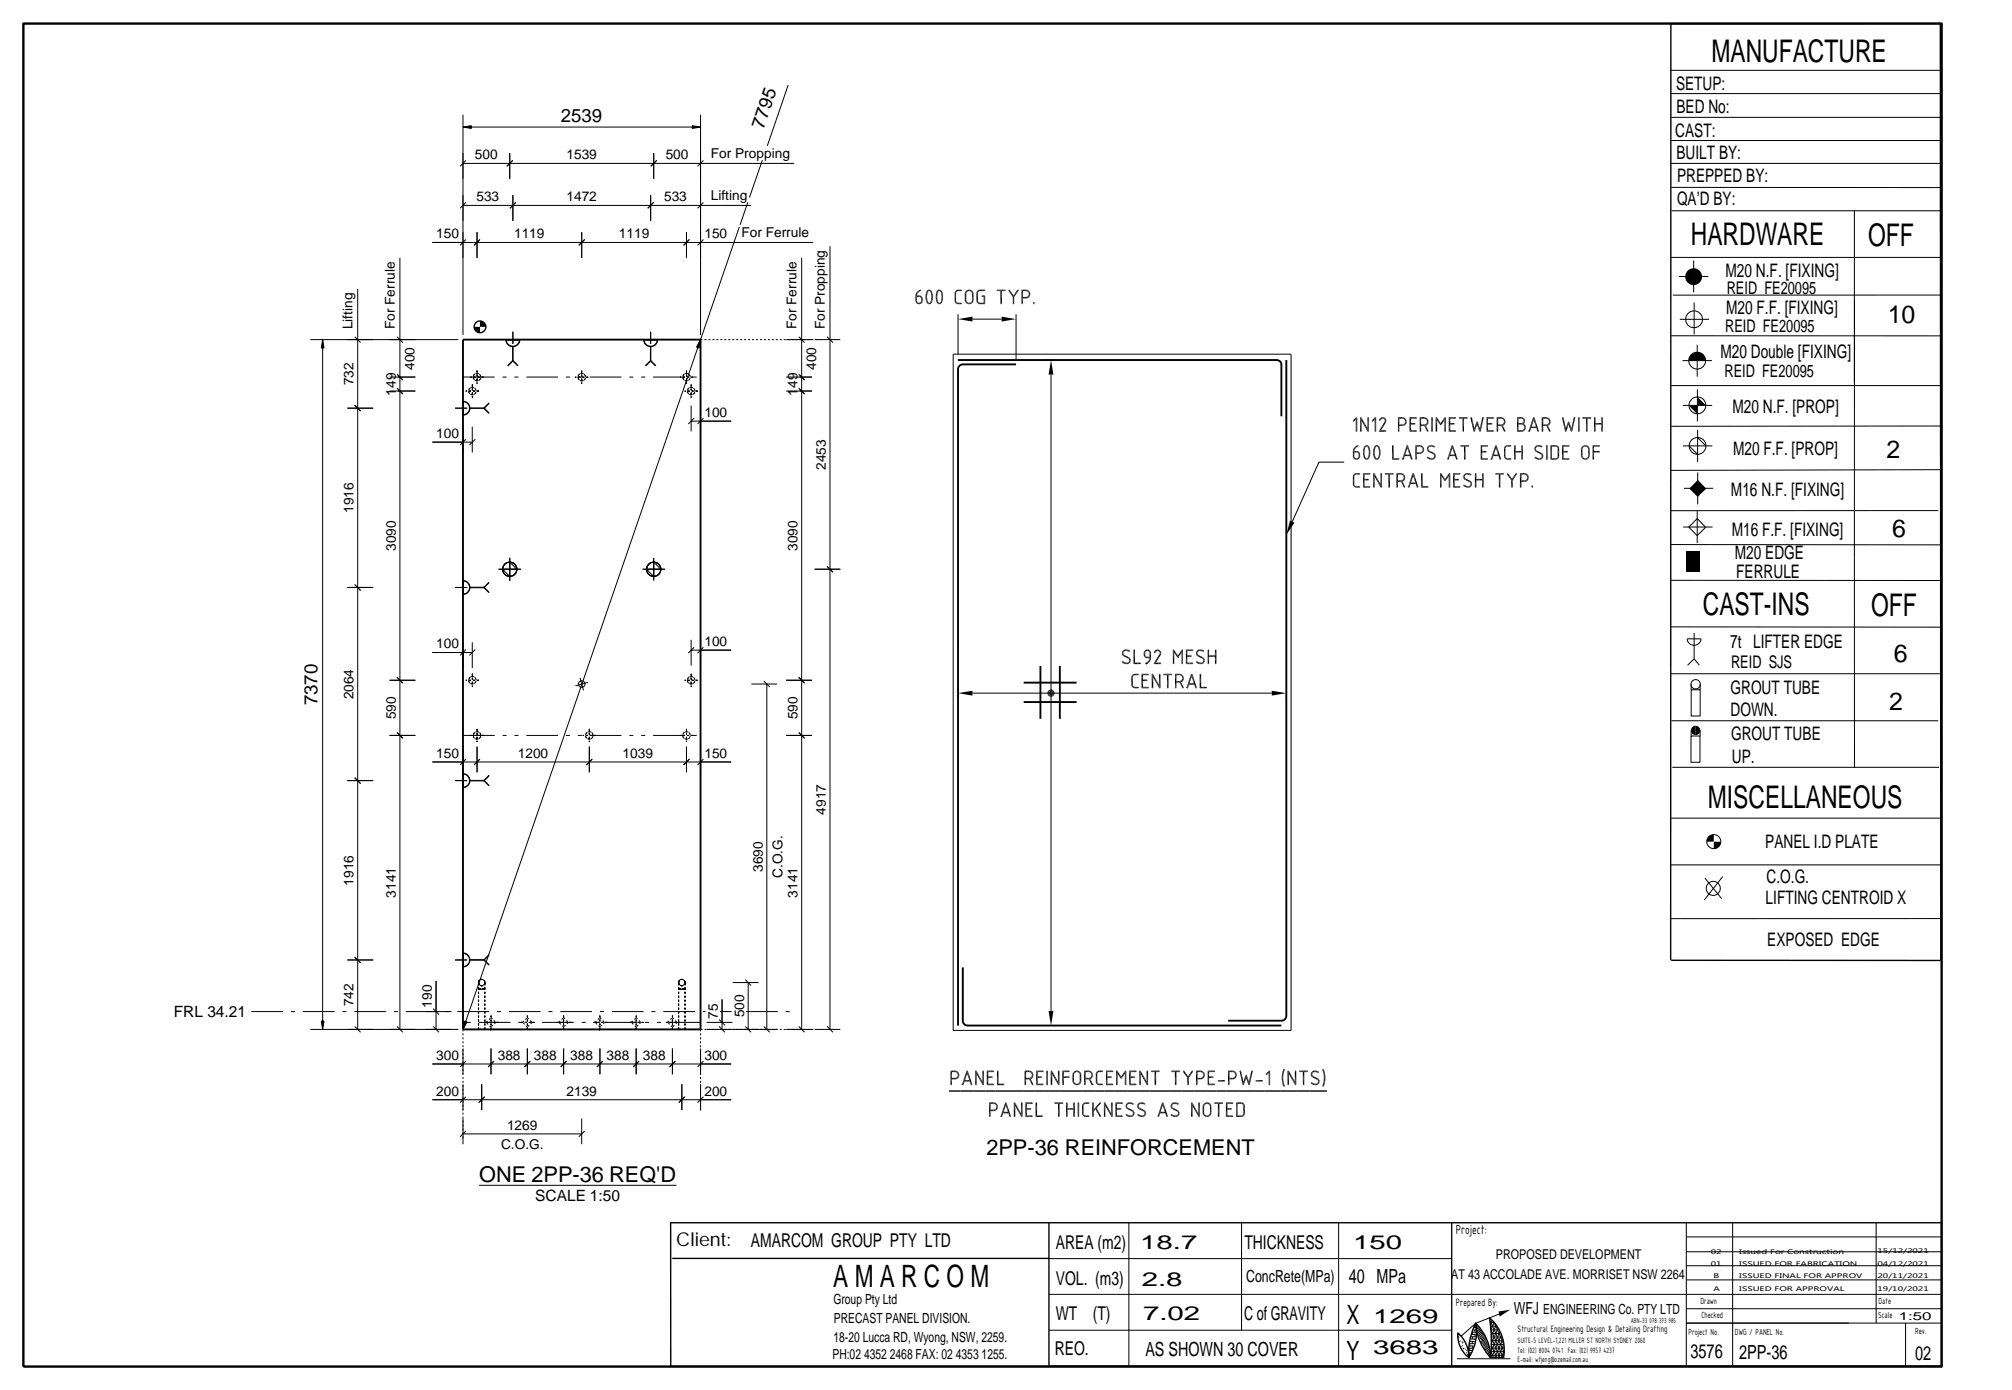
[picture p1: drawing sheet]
<svg xmlns="http://www.w3.org/2000/svg" width="430mm" height="297mm" viewBox="0 0 430 297" stroke-linecap="round" stroke-linejoin="round" font-family="sans-serif">
<defs><g id="words">
<g font-size="6.7">
<text x="365.8" y="13.2">MANUFACTURE</text>
<text x="361.4" y="52.3">HARDWARE</text>
<text x="399.3" y="52.6">OFF</text>
<text x="364" y="131.5">CAST-INS</text>
<text x="399.9" y="131.7">OFF</text>
<text x="365" y="172.6">MISCELLANEOUS</text>
</g>
<text font-size="6.6" x="178.1" y="275">A M A R C O M</text>
<g font-size="5.7">
<text x="287.8" y="283">X</text>
<text x="287.8" y="290.7">Y</text>
</g>
<g font-size="5.3">
<text x="403.5" y="69.1">10</text>
<text x="403.2" y="97.9">2</text>
<text x="404.4" y="114.7">6</text>
<text x="404.7" y="141.5">6</text>
<text x="403.8" y="151.8">2</text>
</g>
<g font-size="4.7">
<text x="210.8" y="246.9">2PP-36 REINFORCEMENT</text>
<text x="102.4" y="252.6">ONE 2PP-36 REQ'D</text>
</g>
<g font-size="4.2">
<text x="243.7" y="267">18.7</text>
<text x="289.2" y="266.8">150</text>
<text x="244" y="274.8">2.8</text>
<text x="288.3" y="274.2">40 MPa</text>
<text x="244.3" y="282.2">7.02</text>
<text x="293.5" y="282.7">1269</text>
<text x="244.8" y="289.7">AS SHOWN 30 COVER</text>
<text x="293.5" y="289.3">3683</text>
<text x="361.3" y="290.3">3576</text>
<text x="371.7" y="290.4">2PP-36</text>
<text x="409.3" y="290.7">02</text>
</g>
<g font-size="4.1">
<text x="144.5" y="266.3">Client:</text>
<text x="160.5" y="266.5">AMARCOM GROUP PTY LTD</text>
<text x="225.7" y="266.8">AREA (m2)</text>
<text x="266" y="266.8">THICKNESS</text>
<text x="225.7" y="274.5">VOL. (m3)</text>
<text x="225.6" y="282">WT</text>
<text x="233.6" y="282">(T)</text>
<text x="265.9" y="282">C of GRAVITY</text>
<text x="225.4" y="289.6">REO.</text>
</g>
<g font-size="4">
<text x="358.2" y="19.2">SETUP:</text>
<text x="119.9" y="26">2539</text>
<text x="163.2" y="27.7" transform="rotate(-71 163.2 27.7)">7795</text>
<text x="358.1" y="29.3">CAST:</text>
<text x="358.3" y="24.1">BED No:</text>
<text x="358.3" y="33.9">BUILT BY:</text>
<text x="358.4" y="39">PREPPED BY:</text>
<text x="358.4" y="43.9">QA’D BY:</text>
<text x="368.8" y="59.2">M20 N.F. [FIXING]</text>
<text x="368.9" y="67.2">M20 F.F. [FIXING]</text>
<text x="367.7" y="76.6">M20 Double [FIXING]</text>
<text x="370.3" y="88.2">M20 N.F. [PROP]</text>
<text x="370.4" y="97.1">M20 F.F. [PROP]</text>
<text x="370" y="106.1">M16 N.F. [FIXING]</text>
<text x="370.1" y="114.5">M16 F.F. [FIXING]</text>
<text x="370.8" y="119.5">M20 EDGE</text>
<text x="371.1" y="123.5">FERRULE</text>
<text x="369.8" y="138.5">7t LIFTER EDGE</text>
<text x="369.9" y="148.3">GROUT TUBE</text>
<text x="67.8" y="150.7" transform="rotate(-90 67.8 150.7)">7370</text>
<text x="369.9" y="153">DOWN.</text>
<text x="370" y="158.1">GROUT TUBE</text>
<text x="370.2" y="163">UP.</text>
<text x="377.3" y="181.3">PANEL I.D PLATE</text>
<text x="377.6" y="188.7">C.O.G.</text>
<text x="377.4" y="193.1">LIFTING CENTROID X</text>
<text x="377.7" y="202.2">EXPOSED EDGE</text>
</g>
<g font-size="3.7">
<text x="369.1" y="62.8">REID FE20095</text>
<text x="368.7" y="70.9">REID FE20095</text>
<text x="368.6" y="80.7">REID FE20095</text>
<text x="370" y="142.7">REID SJS</text>
</g>
<g font-size="3.6">
<text x="266.4" y="274.1">ConcRete(MPa)</text>
<text x="323.6" y="280.8">WFJ</text>
</g>
<g font-size="3.3">
<text x="37.1" y="217.4">FRL 34.21</text>
<text x="114.4" y="256.6">SCALE 1:50</text>
</g>
<g font-size="3">
<text x="311.2" y="263.8">Project:</text>
<text x="178.1" y="278.6">Group Pty Ltd</text>
<text x="329.9" y="280.7">ENGINEERING Co. PTY LTD</text>
<text x="178.1" y="286.7">18-20 Lucca RD, Wyong, NSW, 2259.</text>
<text x="178.2" y="282.8">PRECAST PANEL DIVISION.</text>
<text x="177.9" y="290.4">PH:02 4352 2468 FAX: 02 4353 1255.</text>
</g>
<g font-size="2.9">
<text x="101.5" y="34">500</text>
<text x="121.1" y="34">1539</text>
<text x="142.3" y="34">500</text>
<text x="151.9" y="33.8">For Propping</text>
<text x="101.8" y="43">533</text>
<text x="121.1" y="43">1472</text>
<text x="141.9" y="43">533</text>
<text x="151.9" y="42.8">Lifting</text>
<text x="93.2" y="50.9">150</text>
<text x="109.9" y="50.9">1119</text>
<text x="132.3" y="50.9">1119</text>
<text x="150.6" y="50.9">150</text>
<text x="158.5" y="50.7">For Ferrule</text>
<text x="75.4" y="70.4" transform="rotate(-90 75.4 70.4)">Lifting</text>
<text x="84.4" y="70.4" transform="rotate(-90 84.4 70.4)">For Ferrule</text>
<text x="170.3" y="70.4" transform="rotate(-90 170.3 70.4)">For Ferrule</text>
<text x="176.3" y="70.4" transform="rotate(-90 176.3 70.4)">For Propping</text>
<text x="75.6" y="82.4" transform="rotate(-90 75.6 82.4)">732</text>
<text x="88.6" y="79" transform="rotate(-90 88.6 79)">400</text>
<text x="174.5" y="79" transform="rotate(-90 174.5 79)">400</text>
<text x="84.6" y="84.5" transform="rotate(-90 84.6 84.5)">149</text>
<text x="150.6" y="89.1">100</text>
<text x="170.5" y="84.5" transform="rotate(-90 170.5 84.5)">149</text>
<text x="93.2" y="93.6">100</text>
<text x="176.5" y="100.4" transform="rotate(-90 176.5 100.4)">2453</text>
<text x="75.6" y="109.6" transform="rotate(-90 75.6 109.6)">1916</text>
<text x="84.6" y="117.7" transform="rotate(-90 84.6 117.7)">3090</text>
<text x="170.5" y="117.7" transform="rotate(-90 170.5 117.7)">3090</text>
<text x="93.2" y="138.6">100</text>
<text x="150.6" y="138">100</text>
<text x="75.6" y="149.5" transform="rotate(-90 75.6 149.5)">2064</text>
<text x="84.6" y="153.7" transform="rotate(-90 84.6 153.7)">590</text>
<text x="170.5" y="153.7" transform="rotate(-90 170.5 153.7)">590</text>
<text x="93.2" y="161.9">150</text>
<text x="110.7" y="161.9">1200</text>
<text x="133.1" y="161.9">1039</text>
<text x="150.6" y="161.9">150</text>
<text x="176.5" y="174.1" transform="rotate(-90 176.5 174.1)">4917</text>
<text x="75.6" y="189.2" transform="rotate(-90 75.6 189.2)">1916</text>
<text x="84.6" y="191.8" transform="rotate(-90 84.6 191.8)">3141</text>
<text x="163" y="186.3" transform="rotate(-90 163 186.3)">3690</text>
<text x="167.2" y="187.6" transform="rotate(-90 167.2 187.6)">C.O.G.</text>
<text x="170.5" y="191.8" transform="rotate(-90 170.5 191.8)">3141</text>
<text x="75.6" y="215" transform="rotate(-90 75.6 215)">742</text>
<text x="92.3" y="215.3" transform="rotate(-90 92.3 215.3)">190</text>
<text x="153.5" y="217.7" transform="rotate(-90 153.5 217.7)">75</text>
<text x="159" y="217.4" transform="rotate(-90 159 217.4)">500</text>
<text x="93.2" y="226.5">300</text>
<text x="106.4" y="226.5">388</text>
<text x="114.1" y="226.5">388</text>
<text x="121.9" y="226.5">388</text>
<text x="129.6" y="226.5">388</text>
<text x="137.4" y="226.5">388</text>
<text x="150.6" y="226.5">300</text>
<text x="93.2" y="234.1">200</text>
<text x="121.1" y="234.1">2139</text>
<text x="150.6" y="234.1">200</text>
<text x="107.1" y="245.6">C.O.G.</text>
<text x="108.4" y="241.4">1269</text>
<text x="319.7" y="269">PROPOSED DEVELOPMENT</text>
<text x="310.2" y="273.3">AT 43 ACCOLADE AVE. MORRISET NSW 2264</text>
</g>
<g font-size="2.4">
<text x="311.2" y="279.1">Prepared By:</text>
<text x="405.8" y="282">1:50</text>
</g>
<text font-size="2.1" x="324.4" y="284.7">Structural Engineering Design &amp; Detailing Drafting</text>
<g font-size="2">
<text x="363.4" y="278.7">Drawn</text>
<text x="363.7" y="281.6">Checked</text>
<text x="401.4" y="281.6">Scale</text>
<text x="401.5" y="278.7">Date</text>
<text x="360.9" y="285.2">Project No.</text>
<text x="370.8" y="285.2">DWG / PANEL No.</text>
<text x="409.3" y="285.1">Rev.</text>
</g>
<g font-size="1.8">
<text x="324.4" y="287">SUITE-5 LEVEL-1,221 MILLER ST NORTH SYDNEY 2060</text>
<text x="324.3" y="289.1">Tel: (02) 8004 0741 Fax: (02) 9957 4237</text>
<text x="324.3" y="291.1">E-mail: wfjeng@ozemail.com.au</text>
</g>
<text font-size="1.6" x="348.6" y="282.7">ABN-33 078 373 985</text>
<g font-size="1.3">
<text x="365.7" y="267.9">02</text>
<text x="371.8" y="267.9">Issued For Construction</text>
<text x="401.3" y="267.9">15/12/2021</text>
<text x="365.7" y="270.5">01</text>
<text x="366.3" y="275.8">A</text>
<text x="366.3" y="273.2">B</text>
<text x="371.7" y="275.8">ISSUED FOR APPROVAL</text>
<text x="371.7" y="273.2">ISSUED FINAL FOR APPROV</text>
<text x="371.7" y="270.5">ISSUED FOR FABRICATION</text>
<text x="401.3" y="275.8">19/10/2021</text>
<text x="401.3" y="273.1">20/11/2021</text>
<text x="401.3" y="270.5">04/12/2021</text>
</g>
</g></defs>
<path d="M53.7 216.2h97.1M153.9 216.2h2.5M159.5 216.2h10.2" fill="none" stroke="#000" stroke-width=".21" stroke-dasharray="6.8 1.7 .8 1.7" stroke-linecap="butt"/>
<g fill="none" stroke="#000" stroke-width=".21">
<path d="M168.5 18.2l-4.5 13M357 15h57.9M357.1 20h57.9M99 24.5v47.1M99 34.9h70.7M99 27.2h50.7M99 27.2l1.8-.3v.5zM99.6 34.3l-1.3 1.2M108.9 32.7v5.5M109.6 34.3l-1.3 1.2M139.7 32.7v5.5M140.4 34.3l-1.3 1.2"/>
<path d="M147.9 26.9l1.8 .3-1.8 .2zM149.7 24.5v47.1M150.3 34.3l-1.2 1.2M162.9 34.2l-2.7 8M357 34.9h57.9M357.2 30h57.8M357.2 25.1h57.8M85.5 55.1v164.9M92.4 51.8h81.4M99 43.9h61.5M99.6 51.2l-1.3 1.2M99.6 43.3l-1.3 1.2"/>
<path d="M102 49.6v5.5M102.6 51.2l-1.3 1.2M109.6 41.7v5.5M110.2 43.3l-1.2 1.2M124.3 49.6v5.5M125 51.2l-1.3 1.2M139.1 41.7v5.5M139.7 43.3l-1.2 1.2M146.7 49.6v5.5M147.3 51.2l-1.2 1.2M150.3 51.2l-1.2 1.2M150.3 43.3l-1.2 1.2"/>
<path d="M158 48.5l-8.3 24.1M159.8 43.2l-1.6 4.9M171.3 55.1v164.9M177.4 52.6v167.4M357.1 55h57.6M357.2 40l57.8 .1M357.3 45h57.6M358.8 59.1h6.3M362 55.7v6.8M396.3 45v36.8M66.3 72.6h31.7M69 72.6l.3 1.8h-.6z"/>
<path d="M69 72.6v147.4M75.8 72l1.3 1.2M76.5 61.8v158.2M84.9 80l1.2 1.2M84.9 72l1.2 1.2M108.1 72.6a1.51 1.51 0 0 0 1.5 1.4 1.51 1.51 0 0 0 1.5-1.4 1.5 1.5 0 0 1-1.5 1.5 1.5 1.5 0 0 1-1.5-1.5zM108.2 72.6l2.8 .1zM109.6 74.1l.1 3zM109.6 77l-1 1.2zM109.6 70.9v2.6zM109.6 77l1 1.2zM137.6 72.6a1.51 1.51 0 0 0 1.5 1.4 1.51 1.51 0 0 0 1.5-1.4 1.5 1.5 0 0 1-1.5 1.5 1.5 1.5 0 0 1-1.5-1.5z"/>
<path d="M137.7 72.6l2.8 .1zM139 74.1l.1 3zM139 77l.1 .1-1.1 1.1v-.1zM139 77.1l.1-.1 1.1 1.1-.1 .1zM139.1 70.9v2.6zM149.7 72.6l-50.7 147.4M149.7 72.6l-.3 1.8-.5-.2zM168 72.6h5.5M170.7 72l1.3 1.2M170.7 80l1.3 1.2-1.1-1.1M174.1 72.6h5.5M176.8 72l1.2 1.2"/>
<path d="M203.7 75.7h72.2v144.5h-72.2zM204.8 67.2v8.5M207.9 68.2h6.2M217.2 67.2v9.5M223.4 76.9h2.3M357.2 71.8h57.5M359 68.2h6.3M359.6 77.1h6.3M362.1 64.6v6.9M362.8 73.7v6.8M396.4 64.3v99.8M414.9 63.1h-57.4"/>
<path d="M74.3 87.2h5.5M75.8 86.6l1.3 1.2M83.3 83.6h5.5M83.3 80.6h5.5M84.9 82.9l1.2 1.3M97.3 87.2h2.5zM99 85.8l.1 2.8zM99 85.7a1.45 1.45 0 0 1 1.5 1.5 1.45 1.45 0 0 1-1.5 1.4 1.45 1.45 0 0 0 1.4-1.4 1.45 1.45 0 0 0-1.4-1.5zM99 91.2v5.5M99.6 93.9l-1.3 1.2M100.5 87.2l3 .1zM100.9 91.2v5.5"/>
<path d="M100.9 94.5h-8.5M101.6 93.9l-1.3 1.2M103.4 87.2l1.1-1.1zM103.5 87.2l1 1.1zM147.7 86.7v5.5M147.7 90h8.6M148.4 89.4l-1.3 1.2M149.7 86.7v5.5M150.3 89.4l-1.2 1.2M168 83.6h5.5M168 80.6h5.5M170.7 82.9l1.3 1.3-1.1-1.1"/>
<path d="M224.6 80v136.1M287.3 98.8h-5.4l-5.7 12.7M289.8 89.2v3.1M290 89.2v3.1M290.8 89.2v2.9M290.9 89.2v2.9M292.3 89.3v3M292.5 89.3v3M293.8 89.2v2.9M293.9 89.2v3.1M294 89.2v3.1M306 89.2v3.1"/>
<path d="M306.2 89.2v3.1M306.9 89.2v2.9M307.1 89.2v2.9M308.8 89.2v3.1M308.9 89.2v3.1M330.5 95.1v3.1M330.7 95.1v3.1M331.5 95.1v3.1M331.6 95.1v3.1M337.4 89.2v3.1M337.5 89.2v3.1M357.2 82.4h57.7"/>
<path d="M359.7 86.6h6.3M359.7 95.3h6.3M361 95.3l1.8 1.8M362.8 83.2v6.9M362.8 91.9v6.8M362.9 93.5l1.7 1.8M414.8 91l-57.6 .1M108.9 119.3l.1 4.7zM139.7 119.3v4.7M293.6 101.1v3M293.7 101.1v3M295.1 101.3v2.9"/>
<path d="M295.3 101.3v2.9M307.9 101.1v3M308 101.1v3M309.7 101.1v3.1M309.8 101.1v3.1M309.9 101.1v3.1M357 116.4h57.7M359.8 112.6h6.2M359.9 104.3h6.3M362.8 110.8l1.8 1.9-1.8 1.8-1.8-1.8zM362.8 109.2v6.9M362.9 101v6.8"/>
<path d="M414.3 109.1h-57.2M414.7 100.4l-57.6 .1M74.3 125.5h5.5M75.8 124.9l1.3 1.3M92.4 139.4h8.5M97.3 125.5l2.5 .1zM99 124.1l.1 2.9zM99 124.1a1.45 1.45 0 0 1 1.5 1.4 1.45 1.45 0 0 1-1.5 1.5 1.45 1.45 0 0 0 1.4-1.5 1.45 1.45 0 0 0-1.4-1.4zM99 137.2v5.5M99.6 138.8l-1.3 1.3M100.5 125.5l3 .1zM100.9 137.2v5.5"/>
<path d="M101.6 138.8l-1.3 1.3M103.4 125.5l1.1-1zM103.4 125.6l1.1 1zM106.6 121.6h4.7M108.9 120.1l1.6 1.5h-1.6v1.6l-1.5-1.6h1.5zM137.4 121.6h4.7M139.7 120.1l1.6 1.5h-1.6v1.6l-1.5-1.6h1.5zM147.7 136.7v5.5M148.4 138.3l-1.3 1.3M149.7 136.7v5.5M150.3 138.3l-1.2 1.3M156.3 138.9h-8.6"/>
<path d="M174.1 121.6h5.5M176.8 121l1.2 1.3M250.8 138.8v2.9M250.9 138.8v2.9M252.6 138.8v2.9M252.6 138.8v3.1M252.7 138.8v3.1M252.8 138.8v3.1M357.1 134h57.6M357.2 124l57.5 .1M360.6 136.6a1.51 1.51 0 0 0 1.5 1.3 1.51 1.51 0 0 0 1.5-1.3M360.6 136.5h3"/>
<path d="M362.1 135.3v5.5M83.3 145.4h5.5M83.3 157.2h5.5M84.9 144.7l1.2 1.3M84.9 156.5l1.2 1.3M99 159.6v5.4M102 159.6v5.4M124 144.8l.7 2.7M125.7 145.8l-2.7 .8M126 159.6v5.4M146.7 159.6v5.4M149.7 159.6v5.4"/>
<path d="M160.6 146.2h5.5M163.3 145.6l1.2 1.2M163.9 146.2v73.8M168 145.4h5.5M168 157.2h5.5M170.7 144.7l1.3 1.3M170.7 156.5l1.3 1.3M204.8 148.5v.7M207.9 148.1h63.9M246.2 144v2.9M246.4 144v2.9M247.8 144.1v3"/>
<path d="M248 144.1v3M274.9 148.5v.7M357.1 144h57.5M357.3 154h57M361.4 157.3h1.9v5.6h-1.9zM361.5 147.4h1.9v5.6h-1.9zM361.5 146.2v1.2M361.5 156.1v1.2M362.1 140.8l-1.4 1.4M362.1 140.8l1.1 1.4M363.4 156.1v1.2M363.4 146.2v1.2"/>
<path d="M74.3 166.8h5.5M75.8 166.2l1.3 1.2M92.4 162.8h63.9M97.3 166.8h2.5zM99 165.4l.1 2.8zM99 165.3a1.45 1.45 0 0 1 1.5 1.5 1.45 1.45 0 0 1-1.5 1.4 1.45 1.45 0 0 0 1.4-1.4 1.45 1.45 0 0 0-1.4-1.5zM99.6 162.2l-1.3 1.3M100.5 166.8l3 .1zM102.6 162.2l-1.3 1.3M103.4 166.9l1.1 .9zM104.5 165.7l-1 1.2zM126.6 162.2l-1.3 1.3"/>
<path d="M147.3 162.2l-1.2 1.3M150.3 162.2l-1.2 1.3M357.2 174.8h57.8M357.4 164h57M357 184.8h58M364.4 187.7l3.6 4.3M368.2 187.3l-4 5.1M415 196.3h-57.8M66.3 220h31.7M68.7 218.2h.6l-.3 1.8zM74.3 205.1h5.5M75.8 204.5l1.3 1.3"/>
<path d="M75.8 219.3l1.3 1.3M84.9 219.3l1.2 1.3M91 216.2h5.5M92.6 219.3l1.2 1.3M92.6 215.6l1.2 1.2M93.2 209.6v10.4M97.3 205.1h2.5zM99 203.7l.1 2.8zM99 203.6a1.45 1.45 0 0 1 1.5 1.5 1.45 1.45 0 0 1-1.5 1.4 1.45 1.45 0 0 0 1.4-1.4 1.45 1.45 0 0 0-1.4-1.5zM99.3 218.2l.5 .2-.8 1.6zM100.5 205.1l3 .1zM103.4 205.1l1.1-1z"/>
<path d="M103.4 205.2l1.1 1zM151 220h5.5M151 218.5h5.5M153.7 219.3l1.2 1.3M153.7 217.9l1.2 1.2M154.3 213.6v6.4M156.6 220h9.5M156.6 210h5.5M159.3 219.3l1.2 1.3M159.3 209.4l1.2 1.2M159.9 210v10M163.3 219.3l1.2 1.3"/>
<path d="M168 220h5.5M170.7 219.3l1.3 1.3M174.1 220h5.5M176.8 219.3l1.2 1.3M225.1 219.2h.6M92.4 235h63.9M92.4 227.4h63.9M99 224.1v5.5M99 231.7v5.5M99 239v5.5M99.6 234.4l-1.3 1.2M99.6 226.8l-1.3 1.2"/>
<path d="M103 231.7v5.5M103.6 234.4l-1.3 1.2M104.9 224.1v5.5M105.6 226.8l-1.3 1.2M112.7 224.1v5.5M113.3 226.8l-1.2 1.2M120.5 224.1v5.5M121.1 226.8l-1.3 1.2M124.3 239v5.5M128.2 224.1v5.5M128.8 226.8l-1.2 1.2M136 224.1v5.5"/>
<path d="M136.6 226.8l-1.3 1.2M143.7 224.1v5.5M144.4 226.8l-1.3 1.2M145.7 231.7v5.5M146.3 234.4l-1.2 1.2M149.7 224.1v5.5M149.7 231.7v5.5M150.3 226.8l-1.2 1.2M150.3 234.4l-1.2 1.2M208.5 228.8v3M208.7 228.8v3M210.1 228.9v3"/>
<path d="M210.2 228.9v3M216.8 235.6v2.9M216.9 235.6v2.9M218.3 235.7v3M218.5 235.7v3M223.7 228.8v3.1M223.9 228.8v3.1M224.7 228.8v3M224.8 228.8v3M226.2 228.9v3M226.4 228.9v3M230.4 235.6v3.1"/>
<path d="M230.6 235.6v3.1M236 235.6v2.9M236.2 235.6v2.9M237.6 235.7v3M237.7 235.7v3M238.7 228.8v3M238.8 228.8v3M240.5 228.8v3M240.5 228.8v3.1M240.6 228.8v3.1M240.7 228.8v3.1M243.6 228.8v3"/>
<path d="M243.8 228.8v3M245.2 228.9v3M245.3 228.9v3M254.6 235.6v2.9M254.8 235.6v2.9M256.2 235.7v3M256.4 235.7v3M264.3 235.6v3.1M264.4 235.6v3.1M271.2 228.8v3M271.2 228.8v3.1M271.4 228.8v3.1"/>
<path d="M275.3 228.8v3M275.4 228.8v3M276.8 228.9v3M277 228.9v3M99 242.3h25.3M99.6 241.7l-1.3 1.2M102.4 253.3h42.2M125 241.7l-1.3 1.2M224.2 276.6h190.8M224.2 269h86.1M241.3 261.3v30.6M265.4 261.3v23"/>
<path d="M286.1 261.3v30.6M310.3 261.3v30.6M360.4 261.3v30.6M360.4 279.7h54.6M360.4 270.5h54.6M360.5 273.5h54.5M360.5 267.5h54.5M360.5 264.3h54.5M370.3 261.3v30.6M401 261.3v21.5M224.2 284.3h86.1M311.4 290.4h11.4"/>
<path d="M311.7 285.5h.1M311.9 285.4h.1M311.8 285.8h.1M312 286.6h.1M312.2 286.6h.1M312.5 287.7h.1M312.5 286.7h.1M312.7 287h.1M312.6 287.4h.1M312.7 286.9h.1M312.7 288.2h.1M312.8 288.1h.1"/>
<path d="M312.9 288.2h.1M312.9 288.1v.1M313.3 288.3h.1M313.4 288.6h.1M313.4 288.5v.1M313.4 289h.1M313.7 289.7h.1M313.7 289.4h.1M313.9 289.1h.5M313.9 288.6h.7M314 288.1h.8M314 287.6h1"/>
<path d="M314.1 289.1l.1 .5h-.3M314.1 288.1v.5M314.2 286.7h1M314.3 286.1h1M314.4 285.7h1M314.6 285.2h.8M314.7 284.7v.5M314.7 285.7v.4M314.7 286.7v.4M314.7 287.6v.5M314.7 284.7h.7M314.9 284.2h.5"/>
<path d="M315 283.7h.4M315.1 287.1h-1v.5M315.3 284.2v.5M315.3 285.2v.5M315.3 286.1v.3M315.4 283.1l.2 .2M315.4 283.2h-.1v.5M315.5 283.3v.1M315.5 283.5l.5 .6M315.7 284.2l.1 .2M315.8 283.3l-.2 .2M316 283.5l-.2 .2"/>
<path d="M316.1 284.1l-.3 .5M316.1 285.4v.1M316.1 285.3l.5 .6M316.1 284l.5 .6M316.2 283.8l-.2 .2M316.3 284.4l-.4 .5M316.3 285.7l-.1 .1M316.3 285l.5 .7M316.5 284.6l-.5 .7M316.5 285.9l-.2 .2M316.5 286.1l.5 .6M316.5 284.8l.5 .6"/>
<path d="M316.5 286.6l.3 .4M316.8 284.6l-.2 .2M316.9 284.8l-.1 .2M317.1 285.1l-.1 .2M317.1 285.3l.3 .3M317.1 286.7l-.3 .4M317.1 285.4l-.5 .7M317.1 286.6l.5 .6M317.2 287.9l.4 .6M317.3 287l-.4 .4M317.3 285.7l-.5 .6M317.3 287.6l.5 .6"/>
<path d="M317.3 286.3l.5 .7M317.5 287.2l-.4 .5M317.5 285.9l-.5 .7M317.5 286.1l.3 .3M317.5 287.4l.5 .6M317.9 286.9l-.3 .5M318.1 287.2l-.3 .4M318.1 287.8l.2 .3M318.1 288l-.5 .6M318.1 289.1l.5 .6M318.1 289.3h.1M318.2 287.6l-.2 .2"/>
<path d="M318.3 288.2l-.5 .7M318.3 289.5l-.1 .1M318.3 288.9l.3 .3M318.4 288.5l-.4 .6M318.5 281.9h.1M318.5 289.7l-.1 .1M318.5 282.2l3 6.9M318.5 282.6h.8M318.6 283.4h1.3M318.6 289.9h.1M318.7 284.2l2.6 5.9M318.7 289.6h2.8"/>
<path d="M318.7 289l.5 1.1M318.7 285h2M318.7 285.7h2.3M318.7 288.8h2.8M318.8 285.9l1.8 4.2M318.8 287.5l1.1 2.6M318.8 286.5h2.4M318.8 287.3h2.6M318.8 288.1h2.7M318.9 282.1l-.3 .7M319.3 282.7l-.6 1.5h1.6M319.4 282.8l1.9 4.2"/>
<path d="M319.8 283.2l-1.1 2.4M320.2 283.9l-1.4 3.1M320.5 284.6l-1.8 4.1M320.7 280.7l-5.3 2.1-3.1 2.8M320.9 285.4l-2.1 4.7M321.2 286.3l-1.7 3.8M321.4 287.4l-1.2 2.7M321.5 288.6l-.6 1.5M321.5 290.1h-2.9M360.4 282.7h54.5M407.3 282.7v9.2"/>
<circle cx="362.1" cy="68.2" r="1.8"/>
<circle cx="362.8" cy="77.1" r="1.8"/>
<circle cx="362.8" cy="86.6" r="1.8"/>
<circle cx="362.8" cy="95.3" r="1.8"/>
<circle cx="108.9" cy="121.7" r="1.51"/>
<circle cx="109" cy="121.6" r="1.53"/>
<circle cx="109" cy="121.6" r="1.51"/>
<circle cx="109" cy="121.7" r="1.53"/>
<circle cx="139.7" cy="121.7" r="1.53"/>
<circle cx="139.7" cy="121.7" r="1.51"/>
<circle cx="139.7" cy="121.6" r="1.53"/>
<circle cx="139.7" cy="121.6" r="1.51"/>
<circle cx="124.3" cy="146.2" r=".7"/>
<circle cx="362.4" cy="146.2" r="1"/>
<circle cx="366.3" cy="179.9" r="1.5"/>
<circle cx="366.2" cy="189.8" r="1.5"/>
</g>
<g fill="none" stroke="#000" stroke-width=".4">
<path d="M99 72.6h50.7v147.4h-50.7zM204.7 76.9h68.2a1 1 0 0 1 1 1.1v11M217.2 77.9h-11.4a1.04 1.04 0 0 0-1 1v140.3M274.9 77v140.1a1.05 1.05 0 0 1-1 1h-11.4M301.1 95.2v2.3M310.8 95.2v2.3M316.1 90.2v2.1M320.1 95.2v2.3M328.2 89.3v2.2M335.6 90.2v2.1M302.4 101.2v2.2M218.8 150h11.3"/>
<path d="M218.8 145.9h11.3M222.4 142.3v11.3M226.5 142.3v11.3M255.1 144.1v2.2M104.9 220l.1 .1zM128.2 220h.1M205.8 206.7v11.4a1.05 1.05 0 0 0 1 1.1h67.1M112.7 220.1h.1M120.5 220.1h.1M136 220.1h.1M143.7 220.1h.1M207.1 228.9v2.2"/>
<path d="M248.9 235.7v2.2M266.7 229.8v2.1"/>
</g>
<g fill="none" stroke="#000" stroke-width=".21" stroke-dasharray=".4 .4" stroke-linecap="butt">
<path d="M101.6 79.9a.79 .79 0 0 1 1.1 .4 .79 .79 0 0 1-.4 1M102 79.8a.79 .79 0 0 1 .7 .8 .79 .79 0 0 1-.7 .8M102 79.2v2.8M124 79.9a.8 .8 0 0 1 1.1 .4 .8 .8 0 0 1-.4 1M124.3 79.8a.8 .8 0 0 1 .8 .8 .8 .8 0 0 1-.8 .8M124.3 79.2v2.8M146.4 79.9a.8 .8 0 0 1 1.1 .4 .8 .8 0 0 1-.5 1M146.7 79.8a.8 .8 0 0 1 .8 .8 .8 .8 0 0 1-.8 .8M146.7 79.2v2.8M149.7 72.6h24.8M100.6 82.8a.79 .79 0 0 1 1.1 .5 .79 .79 0 0 1-.4 1M100.9 82.8a.79 .79 0 0 1 .8 .8 .79 .79 0 0 1-.8 .8"/>
<path d="M100.9 84.4a.79 .79 0 0 1-.7-.8 .79 .79 0 0 1 .7-.8M100.9 82.2h.1M100.9 82.2v2.8M100.9 85h.1M101 82.2h-.1M101 82.2v2.8M101 85h-.1M101.3 84.3a.79 .79 0 0 1-1.1-.4 .79 .79 0 0 1 .4-1.1M102 81.4a.79 .79 0 0 1-.8-.8 .79 .79 0 0 1 .8-.8M102.3 81.3a.79 .79 0 0 1-1.1-.4 .79 .79 0 0 1 .4-1M102.4 83.6h-2.9M103.4 80.6h-2.8"/>
<path d="M124.3 81.4a.8 .8 0 0 1-.8-.8 .8 .8 0 0 1 .8-.8M124.7 81.3a.8 .8 0 0 1-1.1-.4 .8 .8 0 0 1 .4-1M125.7 80.6h-2.8M146.7 81.4a.8 .8 0 0 1-.8-.8 .8 .8 0 0 1 .8-.8M147 81.3a.8 .8 0 0 1-1-.4 .8 .8 0 0 1 .4-1M147.4 82.8a.79 .79 0 0 1 1.1 .5 .79 .79 0 0 1-.5 1M147.7 82.8a.79 .79 0 0 1 .8 .8 .79 .79 0 0 1-.8 .8M147.7 84.4a.79 .79 0 0 1-.8-.8 .79 .79 0 0 1 .8-.8M147.7 82.2v2.8M148 84.3a.79 .79 0 0 1-1-.4 .79 .79 0 0 1 .4-1.1M148.1 80.6h-2.8M149.1 83.6h-2.8"/>
<path d="M100.6 144.6a.8 .8 0 0 1 1.1 .5 .8 .8 0 0 1-.4 1M100.9 144.6a.8 .8 0 0 1 .8 .8 .8 .8 0 0 1-.8 .8M100.9 146.2a.8 .8 0 0 1-.7-.8 .8 .8 0 0 1 .7-.8M100.9 144h.1M100.9 144v2.8M100.9 146.8h.1M101 144h-.1M101 144v2.8M101 146.8h-.1M101.3 146.1a.8 .8 0 0 1-1.1-.4 .8 .8 0 0 1 .4-1.1M101.6 156.4a.8 .8 0 0 1 1.1 .4 .8 .8 0 0 1-.4 1.1M102 156.4a.8 .8 0 0 1 .7 .8 .8 .8 0 0 1-.7 .8"/>
<path d="M102 158a.8 .8 0 0 1-.8-.8 .8 .8 0 0 1 .8-.8M102 155.8v2.8M102.3 157.9a.8 .8 0 0 1-1.1-.4 .8 .8 0 0 1 .4-1.1M102.4 145.4h-2.9M103.4 157.2h-2.8M125.6 156.4a.8 .8 0 0 1 1.1 .5 .8 .8 0 0 1-.4 1M125.9 155.8h.1M125.9 155.8v2.8M125.9 158.6h.1M126 156.4a.8 .8 0 0 1 .7 .8 .8 .8 0 0 1-.7 .8M126 158a.8 .8 0 0 1-.8-.8 .8 .8 0 0 1 .8-.8M126 155.8h-.1"/>
<path d="M126 155.8v2.8M126 158.6h-.1M126.3 157.9a.8 .8 0 0 1-1.1-.4 .8 .8 0 0 1 .4-1.1M127.4 157.2h-2.9M146.4 156.4a.8 .8 0 0 1 1.1 .5 .8 .8 0 0 1-.5 1M146.7 156.4a.8 .8 0 0 1 .8 .8 .8 .8 0 0 1-.8 .8M146.7 158a.8 .8 0 0 1-.8-.8 .8 .8 0 0 1 .8-.8M146.7 155.8v2.8M147 157.9a.8 .8 0 0 1-1-.4 .8 .8 0 0 1 .4-1.1M147.4 144.6a.8 .8 0 0 1 1.1 .5 .8 .8 0 0 1-.5 1M147.7 144.6a.8 .8 0 0 1 .8 .8 .8 .8 0 0 1-.8 .8M147.7 146.2a.8 .8 0 0 1-.8-.8 .8 .8 0 0 1 .8-.8"/>
<path d="M147.7 144v2.8M148 146.1a.8 .8 0 0 1-1-.4 .8 .8 0 0 1 .4-1.1M148.1 157.2h-2.8M149.1 145.4h-2.8M99 220v23.2M102.3 220v-8.6M102.3 211.4v-1.4M102.3 210v-.3M102.3 210a.7 .7 0 0 1 .7-.7 .7 .7 0 0 1 .7 .7M102.3 210v.2M102.3 209.7l.2-.2M102.3 211.4h1.3"/>
<path d="M102.3 210a.66 .66 0 0 1 .7-.7 .66 .66 0 0 1 .6 .7M102.3 210.2l.2 .2M102.5 220h1.1M102.5 209.5l.2-.2M102.5 210.4l.2 .2M102.7 209.3h.3M102.7 210.6h.3M103 211.4h.7M103 211.4h-.7M103 220h-.7M103 210.6h.2M103 209.3h.2"/>
<path d="M103.2 210.6l.2-.2M103.2 209.3l.2 .2M103.4 210.4l.2-.2M103.4 211.4h-1.1M103.4 209.5l.2 .2M103.4 211.4h-.9M103.6 210.2v-.2M103.6 211.4h-1.3M103.6 211.4h-.4M103.6 220h-.6M103.6 209.7l.1 .3M103.6 220v-8.6"/>
<path d="M103.6 211.4v-1.4M103.6 210a.66 .66 0 0 1-.6 .6 .66 .66 0 0 1-.7-.6M103.7 220v-8.6M103.7 211.4h-.1M103.7 220h-1.4M103.7 211.4v-1.4M103.7 211.4h-1.4M103.7 210a.7 .7 0 0 1-.7 .7 .7 .7 0 0 1-.7-.7M103.9 218.5l1-1M104.9 219.5l-1-1M104.9 217.5l1.1 1M104.9 216.9h.1"/>
<path d="M104.9 220v-3.1M105 216.9h-.1M105 220v-3.1M106 218.5l-1.1 1M106.6 218.5h-3.2M111.7 218.5l1-1M112.7 219.5l-1-1M112.7 217.5l1 1M112.7 220v-3.1M113.7 218.5l-1 1M114.3 218.5h-3.2M119.4 218.5l1.1-1"/>
<path d="M120.5 219.5l-1.1-1M120.5 217.5l1 1M120.5 220v-3.1M121.5 218.5l-1 1M122.1 218.5h-3.2M127.2 218.5l1-1M128.2 220v-3.1M128.2 219.5l-1-1M128.2 217.5l1 1M129.2 218.5l-1 1M129.8 218.5h-3.2M135 218.5l1-1"/>
<path d="M136 219.5l-1-1M136 217.5l1 1M136 220v-3.1M137 218.5l-1 1M137.6 218.5h-3.2M142.7 218.5l1-1M143.7 219.5l-1-1M143.7 217.5l1 1M143.7 220v-3.1M144.7 218.5l-1 1M145 220v-8.6M145 220h.1"/>
<path d="M145 211.4v-1.4M145 210l.1-.3M145 210a.7 .7 0 0 1 .7-.7 .7 .7 0 0 1 .7 .7M145.1 220v-8.6M145.1 211.4v-1.4M145.1 210v.2M145.1 209.7l.1-.2M145.1 211.4h1.3M145.1 210a.66 .66 0 0 1 .6-.7 .66 .66 0 0 1 .7 .7M145.1 210.2l.2 .2M145.2 220h1.2M145.2 209.5l.3-.2"/>
<path d="M145.3 210.4l.2 .2M145.3 218.5h-3.2M145.5 209.3h.2M145.5 210.6h.2M145.7 211.4h.7M145.7 211.4h-.6M145.7 220h-.7M145.7 210.6h.3M145.7 209.3h.3M146 210.6l.2-.2M146 209.3l.2 .2M146.2 210.4l.1-.2"/>
<path d="M146.2 211.4h-1.1M146.2 209.5l.2 .2M146.2 211.4h-1M146.3 210.2l.1-.2M146.4 211.4h-1.4M146.4 211.4h-.4M146.4 220h-.7M146.4 209.7v.3M146.4 211.4h-1.3M146.4 220v-8.6M146.4 211.4v-1.4M146.4 210a.66 .66 0 0 1-.7 .6 .66 .66 0 0 1-.6-.6"/>
<path d="M146.4 211.4h-.1M146.4 220h-1.3M146.4 210a.7 .7 0 0 1-.7 .7 .7 .7 0 0 1-.7-.7M149.7 220h24.7M149.7 220v17.7M104.9 220.1h.1"/>
</g>
<path d="M99 80.6h50.7M99 157.2h50.7M149.7 218.5h-50.7" fill="none" stroke="#000" stroke-width=".21" stroke-dasharray="6.8 1.7 .8 1.7 .8 1.7" stroke-linecap="butt"/>
<g fill="#000">
<path d="M99 27.2l1.8-.3v.5zM147.9 26.9l1.8 .3-1.8 .2zM69 72.6l.3 1.8h-.6zM149.7 72.6l-.3 1.8-.5-.2zM195.7 63l.3 .5-.3-.2zM195.7 64.2l.3 .1zM195.7 63h.3v.1zM196 62.4l-.3 .6zM196 62.4l.1 .3-.4 .3zM195.7 63l.4-.3-.1 .3zM195.7 64.4l.2 .4zM195.7 64.2l.2 .6z"/>
<path d="M195.7 64.2l.3 .1-.1 .5zM196 64.3v.2l-.1 .3zM195.9 64.8l.3-.2zM196 63.5v.7h-.3zM195.7 63.3l.3 .2-.3 .7zM195.7 63l.3 .1v.4zM196 62.4l.4-.4zM196 62.4l.6-.5zM196 62.4l.6-.5v.3zM196 62.4l.6-.2-.3 .2zM196 62.4l.2 .2-.1 .1zM196 64.5l-.1 .3z"/>
<path d="M196 62.4h.3l-.1 .2zM196.3 64.7l.1 .3zM196 64.9l.4 .1zM195.9 64.8l.5 .2zM195.9 64.8l.3-.2 .2 .4zM196.2 64.6l.2 .4zM196.4 64.7v.3zM196.4 63.1l.5 .2zM196.4 63.1l.6 .3zM196.4 63.1l.6 .3-.3 .1zM196.4 63.1l.3 .4zM196 63.1l.4 .4h-.4z"/>
<path d="M196 63.1h.4v.4zM196.4 63.1l.1 .4zM196.7 64.6l.3 .2zM196.7 61.9l.1 .3zM196.8 61.9v.3zM196.9 62l-.1 .2zM196.6 61.9l.2 .3h-.2zM196.6 61.9l.2 .3zM196.8 63.6l.2-.2zM196.9 62.1l-.1 .1zM196.9 64.2h.3zM196.9 63.9h.3l-.3 .3z"/>
<path d="M196.9 64.2l.3-.3v.3zM196.6 65l.4-.2zM196.4 65l.6-.2zM196.5 64.7l.5 .1-.6 .2zM196.5 64.7l.2-.1 .3 .2zM196.8 64.6l.2 .2zM197 63.4l.2 .4zM197 63.4l.2 .5zM197 63.4l.2 .5-.3-.1zM197 63.4l-.1 .4zM196.7 63.5l.3-.1zM197.2 64.2l-.1 .5z"/>
<path d="M197.2 64.2l-.2 .6zM196.8 64.5l.4-.3-.2 .6zM196.9 64.3l.3-.1-.4 .3zM196.9 63.8l.3 .1zM197.9 62.7l.3 .2-.4 .3zM197.8 63.2l.4-.3-.1 .4zM197.8 63.5h.3l-.3 .2zM197.8 63.7l.3-.2v.1zM197.9 62.7h.3v.2zM198 62.5h.3l-.4 .2zM197.9 62.7l.4-.2-.1 .2zM197.9 64.2l.3-.2v.2z"/>
<path d="M197.8 63.7l.3-.1-.2 .6zM198.1 63.6l.1 .4-.3 .2zM197.8 63.5l.3-.2v.2zM197.8 63.2l.3 .1-.3 .2zM198 64.4l.2-.2 .1 .2zM197.9 64.2h.3l-.2 .2zM198.4 61.9h.2v.3zM198.4 61.9l.2 .3zM198 64.4l.4 .6zM198 64.4h.3l.1 .6zM198.3 64.4l.2 .3-.1 .3zM198 62.5l.5-.3-.2 .3z"/>
<path d="M198.1 62.2h.4l-.5 .3zM198.1 62.2l.3-.3 .1 .3zM198.5 64.7h.1v.3zM198.5 64.7l.1 .3h-.2zM198.6 61.9l.1 .3h-.1zM198.6 61.9h.2l-.1 .3zM198.9 64.4h.3l-.5 .3zM198.7 64.7l.5-.3v.3zM198.7 64.7h.5l-.4 .3zM198.8 61.9l.4 .6zM198.8 61.9l.4 .6h-.3zM198.8 61.9l.1 .6-.2-.3z"/>
<path d="M198.6 64.7l.2 .3h-.2zM198.6 64.7l.2 .3zM198.9 62.5h.3l-.2 .2zM199 62.7l.2-.2 .1 .2zM199.1 63.5h.3l-.3 .1zM199.1 63.6l.3-.1v.2zM199 62.7h.3l-.3 .2zM199.3 62.7l.1 .5-.3 .1zM199 62.9l.3-.2-.2 .6zM199 64l.3 .2h-.3zM198.9 64.4l.4-.2-.1 .2zM199 64.2h.3l-.4 .2z"/>
<path d="M199.1 63.5l.3-.3v.3zM199.1 63.3l.3-.1-.3 .3zM199 64l.4-.3-.1 .5zM199.1 63.6l.3 .1-.4 .3zM200.1 62.7l.3 .2-.4 .3zM200 63.2l.4-.3-.1 .4zM200 63.5h.3l-.3 .2zM200 63.7l.3-.2v.1zM200.1 62.7h.3v.2zM200.1 62.5h.4l-.4 .2zM200.1 62.7l.4-.2-.1 .2zM200.1 64.2l.3-.2v.2z"/>
<path d="M200 63.7l.3-.1-.2 .6zM200.3 63.6l.1 .4-.3 .2zM200 63.5l.3-.2v.2zM200 63.2l.3 .1-.3 .2zM200.1 64.4l.3-.2 .1 .2zM200.1 64.2h.3l-.3 .2zM200.6 61.9h.2v.3zM200.6 61.9l.2 .3zM200.1 64.4l.5 .6zM200.1 64.4h.4l.1 .6zM200.5 64.4l.2 .3-.1 .3zM200.1 62.5l.6-.3-.2 .3z"/>
<path d="M200.2 62.2h.5l-.6 .3zM200.2 62.2l.4-.3 .1 .3zM200.7 64.7h.1v.3zM200.7 64.7l.1 .3h-.2zM200.8 61.9l.1 .3h-.1zM200.8 61.9h.2l-.1 .3zM201.1 64.4h.3l-.5 .3zM200.9 64.7l.5-.3-.1 .3zM200.9 64.7h.4l-.3 .3zM201 61.9l.4 .6zM201 61.9l.4 .6h-.3zM201 61.9l.1 .6-.2-.3z"/>
<path d="M200.8 64.7l.2 .3h-.2zM200.8 64.7l.2 .3zM201.1 62.5h.3l-.2 .2zM201.2 62.7l.2-.2 .1 .2zM201.3 63.5h.2l-.2 .1zM201.3 63.6l.2-.1v.2zM201.2 62.7h.3l-.3 .2zM201.5 62.7v.5l-.2 .1zM201.2 62.9l.3-.2-.2 .6zM201.2 64l.3 .2h-.3zM201.1 64.4l.4-.2-.1 .2zM201.2 64.2h.3l-.4 .2z"/>
<path d="M201.3 63.5l.2-.3v.3zM201.3 63.3l.2-.1-.2 .3zM201.2 64l.3-.3v.5zM201.3 63.6l.2 .1-.3 .3zM204 64.2l.3 .1zM204 62.7h.3l-.3 1.5zM204.3 62.7v1.5h-.3zM204 62.7l.3-.1zM204.2 62.2l-.2 .5zM204.2 62.2l.2 .2-.4 .3zM204 62.7l.4-.3zM204.2 62.2l.3 .2z"/>
<path d="M204.2 62.2l.4 .1zM204 64.4l.3 .4zM204 64.2l.3 .6zM204 64.2l.3 .1v.5zM204.3 64.3l.1 .2-.1 .3zM204.3 62.1l.4-.2zM204.3 62.1l.5-.2zM204.3 62.1l.5-.2-.1 .3zM204.3 62.1l.4 .1zM204.5 64.6l-.1 .3zM204.4 64.5v.4zM204.4 64.5v.4l-.1-.1z"/>
<path d="M204.3 62.1l.3 .2-.4-.1zM204.7 64.7l.1 .3zM204.4 64.9l.4 .1zM204.6 64.6l.2 .4-.4-.1zM204.6 64.6l.2 .4zM204.8 61.9l-.1 .3zM204.8 61.9h.6v.3zM204.8 61.9l.6 .3h-.6zM205.4 61.9l.2 .1zM205.4 61.9l.2 .2zM205.4 64.7l.2 .1zM205.4 64.7l.2 .2z"/>
<path d="M204.8 64.7l.6 .3h-.6zM204.8 64.7h.6v.3zM205.6 62.1l-.1 .1zM205.6 62.1l-.2 .1zM205.4 61.9l.2 .2-.2 .1zM205.6 64.9l-.1 .1zM205.6 64.9l-.2 .1zM205.4 64.7l.2 .2-.2 .1zM206.4 62.3l-.2 .5zM206.5 62.2l-.3 .6zM206.5 62.2l.1 .3-.4 .3zM206.2 62.8l.4-.3z"/>
<path d="M206.2 64.1h.3v.1zM206.5 62.2l.4-.3zM206.5 62.2l.6-.3zM206.5 62.2l.6-.3-.1 .3zM206.5 62.2h.5zM206.5 62.2l.2 .2-.1 .1zM206.2 64.3l.3 .4zM206.2 64.1l.3 .6zM206.2 64.1l.3 .1v.5zM206.5 64.2v.5zM206.5 64.7l.2-.2 .1 .1zM206.2 62.8l.3-.1v.1z"/>
<path d="M206.5 62.8v1.3h-.3zM206.2 62.8h.3l-.3 1.3zM206.6 64.4l.1 .1-.2 .2zM206.5 62.2l.3 .1-.1 .1zM207 64.7h.1v.3zM207.1 61.9l.6 .1zM207.1 61.9l.7 .3zM207.1 61.9l.7 .3-.3 .1zM207.1 61.9l.4 .4zM207.1 61.9v.3h-.1zM206.6 64.9l.5 .1zM206.5 64.7l.6 .3z"/>
<path d="M206.5 64.7l.3-.1 .3 .4zM206.8 64.6l.3 .4zM207.1 64.7h.2l-.2 .3zM207.1 61.9l.2 .3h-.2zM207.5 64.6l.1-.1 .2 .2zM207.6 62.4l.2-.2-.1 .3zM207.8 64.1h.3l-.3 .1zM207.8 62.2l.3 .4zM207.8 62.2l.3 .6zM207.8 62.2l.3 .6-.3-.1zM207.8 62.2v.5zM207.5 62.3l.3-.1-.2 .2z"/>
<path d="M207.3 65l.5-.3zM207.1 65l.7-.3zM207.3 64.7h.5l-.7 .3zM207.3 64.7l.2-.1 .3 .1zM207.6 64.5l.1-.1 .1 .3zM204.8 68.2l3.1-.5v1zM208.1 62.8v1.3h-.3zM207.8 62.8h.3l-.3 1.3zM207.8 62.7l.3 .1h-.3zM208.1 64.1l-.2 .5zM208.1 64.1l-.3 .6zM207.7 64.4l.4-.3-.3 .6z"/>
<path d="M207.8 64.2l.3-.1-.4 .3zM208.8 62.2l-.1 .5zM208.8 62.2l.1-.1-.2 .6zM208.9 62.1l.2 .3-.4 .3zM208.7 62.7l.4-.3zM208.7 64.2l.3 .1zM208.9 62.1l.4-.2zM208.9 62.1l.6-.2zM208.9 62.1l.6-.2-.1 .3zM208.9 62.1l.5 .1zM208.9 62.1l.2 .3zM208.7 64.4l.2 .4z"/>
<path d="M208.7 64.2l.2 .6zM208.7 64.2l.3 .1-.1 .5zM209 64.3l-.1 .5zM209.1 64.6l-.2 .2zM208.7 62.7l.3-.1zM209 62.7v1.5h-.3zM208.7 62.7h.3l-.3 1.5zM209.1 64.5l-.2 .3zM209.4 64.7l.1 .3zM209.5 61.9l-.1 .3zM209 64.9l.5 .1zM208.9 64.8l.6 .2z"/>
<path d="M208.9 64.8l.3-.2 .3 .4zM209.2 64.6l.3 .4zM209.8 63.2l.1-.1zM209.9 63.1l-.1 .2zM209.8 63.3l.2-.2v.4zM209.8 63.4l.2 .1zM209.8 63.3l.2 .2zM210 63.1h.4l-.2 .4zM210 63.1l.2 .4h-.2zM210.2 63.5l.2 1.5-.2-.3zM210.4 63.1v1.9l-.2-1.5zM210.4 63.1l.2 .2-.2 1.7z"/>
<path d="M210.6 63.3v1.6l-.2 .1zM210.4 63.1l.2 .1zM210.4 63.1l.2 .2zM209.5 64.7l.9 .3h-.9zM209.5 64.7h.7l.2 .3zM210.4 61.9l.2 .1zM210.4 61.9l.2 .2zM209.5 61.9l.9 .3h-.9zM209.5 61.9h.9v.3zM210.6 64.9l-.1 .1zM210.6 64.9l-.2 .1zM210.6 62.1l-.1 .1z"/>
<path d="M210.4 62.2l.2-.1zM210.4 61.9l.2 .2-.2 .1zM213.1 61.9l-.1 .2zM213 62.1l.8 .1h-.6zM213 62.1l1.1 .1zM213 62.1h1.9l-.8 .1zM213 62.1l.2 .1zM213.8 64.9l.2 .1zM213.8 64.9h.3l-.1 .1zM214.1 67.7l3.1 .5-3.1 .5zM214.1 64.9v.1zM214 65l.1-.1z"/>
<path d="M214.8 61.9l.1 .1zM214.8 61.9l.1 .2zM213 62.1l.2-.2 1.7 .2zM213.2 61.9h1.6l.1 .2zM214.1 62.2l.8-.1-.1 .1zM214.9 62.1l-.1 .1zM215.7 61.9h.1zM215.7 61.9l.1 .1zM215.5 62.1l.3-.1zM215.5 62h.3zM215.6 61.9l.2 .1zM216.5 63.5h.3l-.3 1.4z"/>
<path d="M216.8 63.5v1.4h-.3zM215.6 62.1l.2-.1 .7 1.5zM215.8 62l.8 1.1-.1 .4zM216.5 64.9l.1 .1zM216.5 64.9h.3l-.2 .1zM216.8 64.9l-.1 .1zM216.8 64.9l-.2 .1zM217.4 62l.2-.1zM217.4 62l.2-.1 .1 .2zM217.6 61.9l.1 .2zM217.7 62v.1zM217.7 62.1l-.9 1.4h-.3z"/>
<path d="M216.6 63.1l1.1-1-1.2 1.4zM217.4 62l.3 .1-1.1 1zM218.6 63.8v1.1h-.3zM218.4 61.9l-.1 .2zM218.3 62.1l.2-.2 .1 .3zM218.3 62.1l.3 .1v1.3zM218.3 64.9l.2 .1zM218.3 64.9h.3l-.1 .1zM218.6 64.9v.1zM218.6 64.9l-.1 .1zM218.6 63.5l-.3 1.4zM218.6 63.5h.7v.3z"/>
<path d="M218.6 63.5l.7 .3h-.7zM219.3 63.5h.1l-.1 .3zM219.3 61.9l.5 .1zM219.3 61.9l.6 .3zM219.3 61.9l.6 .3-.3 .1zM219.3 61.9l.3 .4zM218.5 61.9l.8 .3h-.7zM218.5 61.9h.8v.3zM219.3 61.9l.1 .3h-.1zM219.6 63.4l.1-.1 .2 .2zM219.9 62.2l-.1 .3-.1-.1zM219.9 62.8h.3l-.3 .2z"/>
<path d="M219.5 63.8l.4-.3zM219.3 63.8l.6-.3zM219.4 63.5h.5l-.6 .3zM219.4 63.5h.5zM219.7 63.3l.1-.1 .1 .3zM219.9 62.2l.3 .4zM219.9 62.2l.3 .6zM219.9 62.2l.3 .6-.3-.1zM219.9 62.2v.5zM219.6 62.3l.3-.1-.2 .2zM220.2 62.8l-.1 .6zM220.2 62.8l-.3 .7z"/>
<path d="M219.8 63.2l.4-.4-.3 .7zM219.9 63l.3-.2-.4 .4zM219.9 62.7l.3 .1h-.3zM220.8 64.6l.1-.1zM220.9 64.5l-.1 .2zM220.8 64.7h.3l-.3 .2zM220.8 64.9l.3-.2v.2zM221 64.5l.1 .1zM221 64.5l.1 .2zM221 64.5l.1 .2h-.3zM220.8 64.9l.2 .1zM220.8 64.9h.3l-.1 .1z"/>
<path d="M221.1 64.9l-.1 .1zM221 65l.1-.1zM224.6 76.9l.5 3.1h-1zM289.2 89.8v.1zM289.2 96.3l.3 .4-.3-.2zM289.2 97.5l.3 .1zM289.2 96.3l.3-.1v.2zM289.5 95.6l-.3 .7zM289.5 95.6l.1 .4-.4 .3zM289.2 96.3l.4-.3-.1 .2zM289.2 89.8l.2 .2zM289.2 89.8l.1 .3z"/>
<path d="M289.2 89.8v.3zM289.2 89.8v.2zM289.2 97.6l.2 .4zM289.2 97.5l.2 .5zM289.2 97.5l.3 .1-.1 .4zM289.5 97.6v.1l-.1 .3zM289.4 98l.3-.2zM289.3 90.1l.1-.1zM289.5 96.7v.8h-.3zM289.2 96.5l.3 .2-.3 .8zM289.2 96.3l.3 .1v.3zM289.5 95.6l.4-.4z"/>
<path d="M289.5 95.6l.6-.4zM289.5 95.6l.6-.4 .1 .3zM289.5 95.6l.7-.1-.4 .2zM289.5 95.6l.2 .2-.1 .2zM289.5 97.7l-.1 .3zM289.2 89.8l.6-.1-.4 .3zM289.8 89.2v.5l-.6 .1zM289.8 89.2v.5zM289.5 95.6l.3 .1-.1 .1zM289.8 97.9l.1 .3zM289.9 89.2h.2zM289.9 89.2l.2 .1z"/>
<path d="M289.8 92.2l.1 .1zM289.8 92.1l.1 .2zM289.5 98.1l.4 .1zM289.4 98l.5 .2zM289.4 98l.3-.2 .2 .4zM289.7 97.8l.2 .4zM289.9 97.9v.3zM289.5 96.4l.4 .3h-.4zM289.5 96.4h.4v.3zM289.9 96.4l.5 .1zM289.9 96.4l.6 .2zM289.9 96.4l.6 .2-.3 .1z"/>
<path d="M289.9 96.4l.3 .3zM289.9 96.4l.1 .3zM290.1 92.1l-.1 .2zM289.9 92.3l.2-.2zM290.2 97.8l.3 .2zM290.2 95.1l.1 .3zM290.3 95.1v.3zM290.4 95.2l-.1 .2zM290.1 95.2l.2 .2-.1 .1zM290.1 95.2l.2 .2zM290.3 96.8l.2-.2zM290.4 95.3v.1z"/>
<path d="M290.4 95.3l-.1 .1zM290.4 97.5h.3zM290.4 97.2h.3l-.3 .3zM290.7 97.2v.3h-.3zM290.1 98.2l.4-.2zM289.9 98.2l.6-.2zM290 97.9l.5 .1-.6 .2zM290 97.9l.2-.1 .3 .2zM290.3 97.8l.2 .2zM290.5 96.6l.2 .4zM290.5 96.6l.2 .6zM290.5 96.6l.2 .6-.3-.2z"/>
<path d="M290.5 96.6l-.1 .4zM290.2 96.7l.3-.1zM290.7 89.2h.1zM290.8 89.2l-.1 .1zM290.7 97.5l-.1 .4zM290.7 97.5l-.2 .5zM290.3 97.7l.4-.2-.2 .5zM290.4 97.6l.3-.1-.4 .2zM290.4 97l.3 .2zM290.9 89.2h.1zM290.9 89.2l.1 .1zM290.7 92.2l.2 .1z"/>
<path d="M290.7 92.1l.2 .2zM290.7 92.1h.3l-.1 .2zM291 89.3l1.3 2.2 .1 .8zM291 89.3l1.4 3zM291 89.3l1.3 2.9-1.3-2.3zM290.9 89.2l.1 .1v.6zM291 92.1l-.1 .2zM290.9 92.3l.1-.2zM291.4 95.9l.3 .2-.4 .3zM291.3 96.4l.4-.3-.1 .4zM291.3 96.7h.3l-.3 .3zM291.3 97l.3-.3v.2z"/>
<path d="M291.4 95.9l.3 .1v.1zM291.5 95.7h.3l-.4 .2zM291.4 95.9l.4-.2-.1 .3zM291.4 97.4l.3-.2v.2zM291.3 97l.3-.1-.2 .5zM291.6 96.9l.1 .3-.3 .2zM291.3 96.7l.3-.2v.2zM291.3 96.4l.3 .1-.3 .2zM291.5 97.6l.2-.2 .1 .3zM291.4 97.4h.3l-.2 .2zM291.9 95.1h.2v.3zM291.9 95.1l.2 .3z"/>
<path d="M291.5 97.6l.4 .6zM291.5 97.6l.3 .1 .1 .5zM291.8 97.7l.2 .2-.1 .3zM291.5 95.7l.5-.3-.2 .3zM291.6 95.4h.4l-.5 .3zM291.6 95.4l.3-.3 .1 .3zM292 97.9h.1v.3zM292 97.9l.1 .3h-.2zM292.1 95.1l.1 .3h-.1zM292.1 95.1h.2l-.1 .3zM292.4 97.7l.3-.1-.5 .3zM292.2 97.9l.5-.3v.3z"/>
<path d="M292.2 97.9h.5l-.4 .3zM292.3 89.2v.1zM292.3 95.1l.4 .6zM292.3 95.1l.4 .6h-.3zM292.3 95.1l.1 .6-.2-.3zM292.1 97.9l.2 .3h-.2zM292.1 97.9l.2 .3zM292.4 89.2h.2zM292.4 89.2l.2 .1zM292.4 89.2l.2 .1h-.3zM292.3 92.2l.1 .1zM292.4 95.7h.3l-.2 .3z"/>
<path d="M292.5 96l.2-.3 .1 .2zM292.6 92.1l-.1 .2zM292.6 92.1l-.2 .2zM292.6 96.7h.3l-.3 .2zM292.6 96.9l.3-.2v.3zM292.5 96l.3-.1-.3 .2zM292.8 95.9l.1 .5-.3 .1zM292.5 96.1l.3-.2-.2 .6zM292.5 97.2l.3 .2h-.3zM292.4 97.7l.4-.3-.1 .2zM292.5 97.4h.3l-.4 .3zM292.6 96.7l.3-.3v.3z"/>
<path d="M292.6 96.5l.3-.1-.3 .3zM292.5 97.2l.4-.2-.1 .4zM292.6 96.9l.3 .1-.4 .2zM293.2 89.8v.1zM293.2 89.8l.3 .2zM293.2 89.8l.1 .3zM293.2 89.8v.2zM293.3 90.1l.2-.1zM293.6 95.9l.3 .2-.4 .3zM293.5 96.4l.4-.3-.1 .4zM293.5 96.7h.3l-.3 .3zM293.5 97l.3-.3v.2z"/>
<path d="M293.6 95.9l.3 .1v.1zM293.6 95.7h.4l-.4 .2zM293.6 95.9l.4-.2-.1 .3zM293.6 97.4l.3-.2v.2zM293.5 97l.3-.1-.2 .5zM293.8 96.9l.1 .3-.3 .2zM293.2 89.8l.6-.1-.3 .3zM293.8 89.2v.5l-.6 .1zM293.5 96.7l.3-.2v.2zM293.5 96.4l.3 .1-.3 .2zM293.8 89.2v.5zM293.6 97.6l.3-.2 .1 .3z"/>
<path d="M293.6 97.4h.3l-.3 .2zM294 89.2h.1zM294 89.2l.1 .1zM293.8 92.2l.2 .1zM293.8 92.1l.2 .2zM294 95.1h.3v.3zM294 95.1l.3 .3zM293.6 97.6l.4 .6zM293.6 97.6l.4 .1v.5zM294 97.7l.2 .2-.2 .3zM294.1 92.1l-.1 .2zM294 92.3l.1-.2z"/>
<path d="M293.6 95.7l.6-.3-.2 .3zM293.7 95.4h.5l-.6 .3zM293.7 95.4l.3-.3 .2 .3zM294.2 97.9h.1v.3zM294.2 97.9l.1 .3h-.3zM294.3 95.1l.1 .3h-.1zM294.3 95.1h.2l-.1 .3zM294.6 97.7l.3-.1-.5 .3zM294.4 97.9l.5-.3-.1 .3zM294.4 97.9h.4l-.3 .3zM294.5 95.1l.4 .6zM294.5 95.1l.4 .6h-.3z"/>
<path d="M294.5 95.1l.1 .6-.2-.3zM294.3 97.9l.2 .3h-.2zM294.3 97.9l.2 .3zM294.6 95.7h.3l-.2 .3zM294.7 96l.2-.3 .1 .2zM294.7 96.7h.4l-.4 .2zM294.7 96.9l.4-.2v.3zM295.9 90.2l.3 .2-1.4 1.6zM296.2 90.4l-1 1.5-.4 .1zM294.8 92l.4-.1-.4 .4zM294.8 89.7l.2 .2h-.1zM294.8 89.7l.1 .2z"/>
<path d="M294.8 89.7v.2zM294.8 89.7l-.1 .1zM294.9 89.4l.2 .3h-.3zM294.8 89.7h.3l-.1 .2zM294.7 92.1l.1 .2zM294.8 92.1v.2zM294.8 92v.3zM294.8 92.3l.4-.4zM294.9 89.4l.4-.2h.2zM294.9 89.4l.6-.2-.1 .3zM294.9 89.4l.5 .1-.3 .2zM294.7 96l.3-.1-.3 .2z"/>
<path d="M295 95.9l.1 .5-.4 .1zM294.7 96.1l.3-.2-.3 .6zM294.7 97.2l.3 .2h-.3zM294.6 97.7l.4-.3-.1 .2zM294.7 97.4h.3l-.4 .3zM294.9 89.9h.1zM294.7 96.7l.4-.3v.3zM294.7 96.5l.4-.1-.4 .3zM294.7 97.2l.4-.2-.1 .4zM294.7 96.9l.4 .1-.4 .2zM295.2 91.9h.9v.4zM295.2 91.9l.9 .4h-1.2z"/>
<path d="M295.5 89.2l.5 .1zM295.5 89.2l.6 .2zM295.5 89.2l.6 .2-.3 .1zM295.5 89.2l.3 .3zM295.5 89.2v.3h-.1zM295.5 89.2l.1 .3zM295.8 89.6l.3-.2zM296 89.9h.3zM296.1 89.4l.2 .4zM296.1 89.4l.2 .5zM296.1 89.4l.2 .5-.3-.1zM296.1 89.4l-.1 .4-.1-.1z"/>
<path d="M295.8 89.5l.3-.1zM296.1 91.9l.2 .1zM296.1 91.9l.2 .2zM296 90.1l.2 .3zM296.3 92.1l-.1 .2zM296.3 92.1l-.2 .2zM296.1 91.9l.2 .2-.2 .2zM296.3 89.9l-.1 .4zM296.3 89.9l-.1 .5zM296 90.1l.3-.2-.1 .5zM296 90l.3-.1-.3 .2zM296 89.8l.3 .1z"/>
<path d="M297.6 95.1l-.1 .2zM297.5 98.1l.4-.2-.2 .3zM297.7 95.1l.2 .1zM297.7 95.1l.2 .2zM297.7 95.1l.2 .2h-.4zM297.5 98.2h.2zM297.5 98.1l.2 .1zM299.1 91v1.1h-.3zM298.9 89.2l-.1 .1zM298.9 89.2l.2 .3-.3-.2zM298.8 89.3l.3 .2v1.2zM298.8 92.2l.1 .1z"/>
<path d="M298.8 92.1l.1 .2zM298.8 92.1h.3l-.2 .2zM298.9 97.9l.2 .1zM298.9 97.9l.2 .2zM297.9 97.9l1 .3h-1.2zM297.9 97.9h1v.3zM299.1 92.1l-.1 .2zM298.9 92.3l.2-.2zM299.1 90.7l-.3 1.4zM299.1 90.7h.6v.3zM299.1 90.7l.6 .3h-.6zM299.1 98.1l-.1 .1z"/>
<path d="M299.1 98.1l-.2 .1zM298.9 97.9l.2 .2-.2 .1zM299.7 90.7h.1l-.1 .3zM299.7 89.2l.5 .1zM299.7 89.2l.7 .2zM299.7 89.2l.7 .2-.3 .2zM299.7 89.2l.4 .4-.3-.1zM298.9 89.2l.8 .3h-.6zM298.9 89.2h.8v.3zM299.7 98l.3 .1-.1 .1zM299.7 98l.2 .2zM299.7 98l.1 .2z"/>
<path d="M299.7 98v.2zM300.2 97.5l-.2 .6-.3-.1zM300.7 95.2l.1-.1-1.1 2.9zM300.8 95.1v.7l-1.1 2.2zM300.8 95.8l-.5 1.4-.6 .8zM299.7 89.2l.1 .3h-.1zM300 98.1l-.1 .1zM299.9 98.2l.1-.1zM300.1 90.5l.3 .3-.3-.2zM300.1 89.7l.3-.3-.2 .3zM300.3 97.2l-.1 .3-.5 .5zM300.3 90.1h.4l-.4 .1z"/>
<path d="M300.3 97.2h1v.3zM300.3 97.2l1 .3h-1.1zM299.9 91l.5-.2zM299.7 91l.7-.2zM299.8 90.7l.6 .1-.7 .2zM299.8 90.7l.6 .1zM300.1 90.5l.1-.1 .2 .4zM300.4 89.4l.3 .5zM300.4 89.4l.3 .7zM300.4 89.4l.3 .7-.4-.1zM300.4 89.4l-.1 .6zM300.1 89.6l.3-.2-.3 .3z"/>
<path d="M300.7 90.1l-.2 .5zM300.7 90.1l-.3 .7zM300.2 90.4l.5-.3-.3 .7zM300.3 90.2l.4-.1-.5 .3zM300.3 90l.4 .1h-.4zM300.7 95.1v.1zM300.8 95.1l.1 .1zM300.9 95.2l1 2.8-.6-.5zM301.3 89.2v.1zM301.6 90.7v1.2l-.3 .2zM301.6 90.4l-.3 1.7zM301.3 89.3l.3 .2v.9z"/>
<path d="M301.3 89.3h1.5l-.1 .2zM301.3 89.3l1.4 .2h-1.1zM301.3 92.1h1.5l-.1 .2zM301.3 92.1l1.4 .2h-1.3zM300.8 95.1l.5 2.1-.5-1.4zM300.8 95.1l.1 .1 .4 2zM301.3 92.2l.1 .1zM301.3 92.1l.1 .2zM301.6 90.4h.7v.3zM301.6 90.4l.7 .3h-.7zM301.6 98.1l.3-.1zM301.6 98.1h.3z"/>
<path d="M301.6 98.1l.3 .1zM301.6 98.1l.2 .1zM301.6 98.2h.1zM301.6 98.1l.1 .1zM301.3 97.5l.6 .5-.3 .1zM302.3 90.4l.2 .1zM302.5 90.5l-.1 .2zM302.5 90.5l-.2 .2zM302.3 90.4l.2 .1-.2 .2zM302.8 97v1.1h-.3zM302.6 95.1l-.1 .2zM302.5 95.3l.2-.2 .1 .3z"/>
<path d="M302.5 95.3l.3 .1v1.3zM302.7 89.2h.1zM302.7 89.2l.1 .1zM302.7 91.9l.1 .1zM302.7 91.9l.1 .2zM302.5 98.2h.2zM302.5 98.1l.2 .1zM302.5 98.1h.3l-.1 .1zM301.4 89.2l1.4 .1h-1.5zM301.4 89.2h1.3l.1 .1zM301.3 92.1l.3-.2 1.2 .2zM301.6 91.9h1.1l.1 .2z"/>
<path d="M302.8 89.3l-.1 .2zM302.8 92.1l-.1 .2zM302.7 92.3l.1-.2zM302.8 98.1l-.1 .1zM302.8 96.7l-.3 1.4zM302.8 96.7h.6v.3zM302.8 96.7l.6 .3h-.6zM303.7 91v1.1h-.3zM303.5 89.2l-.1 .1zM303.6 89.2l.1 .3-.3-.2zM303.4 89.3l.3 .2v1.2zM303.4 96.7h.2l-.2 .3z"/>
<path d="M303.4 95.1l.6 .2zM303.4 95.1l.7 .3zM303.4 95.1l.7 .3-.3 .1zM303.4 95.1l.4 .4zM302.7 95.1l.7 .3h-.6zM302.7 95.1h.7v.3zM303.4 95.1l.2 .3h-.2zM303.4 92.2l.2 .1zM303.4 92.1l.2 .2zM303.4 92.1h.3l-.1 .2zM303.7 92.1v.2zM303.7 92.1l-.1 .2z"/>
<path d="M303.7 90.7l-.3 1.4zM303.7 90.7h.7v.3zM303.7 90.7l.7 .3h-.7zM303.8 96.6l.1-.1 .2 .2zM304.1 95.4l-.1 .3-.1-.1zM304.1 96.1h.3l-.3 .1zM303.6 97l.5-.3zM303.4 97l.7-.3zM303.6 96.7h.5l-.7 .3zM303.6 96.7h.5zM303.9 96.5l.1-.1 .1 .3zM304.1 95.4l.3 .5z"/>
<path d="M304.1 95.4l.3 .7zM304.1 95.4l.3 .7-.3-.2zM304.1 95.4v.5zM303.8 95.5l.3-.1-.2 .2zM304.4 90.7v.3zM304.4 90.7l.3 .2zM304.4 90.7l.3 .2 .6 1.1zM304.4 90.7l.9 1.3-.3 .2zM304.4 90.7l.6 1.5zM304.4 89.2l.5 .1zM304.4 89.2l.6 .2zM304.4 89.2l.6 .2-.3 .2z"/>
<path d="M304.4 89.2l.3 .4-.2-.1zM303.6 89.2l.8 .3h-.7zM303.6 89.2h.8v.3zM304.4 96.1l-.2 .5zM304.4 96.1l-.3 .6zM304 96.4l.4-.3-.3 .6zM304.1 96.2l.3-.1-.4 .3zM304.1 95.9l.3 .2h-.3zM304.5 90.7l.2-.1v.3zM304.4 89.2l.1 .3h-.1zM305 89.4l-.1 .3h-.1zM305 90.1h.3l-.3 .1z"/>
<path d="M305.1 95.5l-.1 .4zM305.1 95.5l.1-.1-.2 .5zM305.2 95.4l.2 .2-.4 .3zM305 95.9l.4-.3zM305 95.9h.3v.2zM305 92.2l.3-.2v.2zM305 92.2h.3zM305 92.2h.2zM305 92.2l.2 .1zM304.8 90.5l.1-.1 .1 .4zM304.7 90.6l.3 .2-.3 .1zM304.7 90.6l.1-.1 .2 .3z"/>
<path d="M305 89.4l.3 .5zM305 89.4l.3 .7zM305 89.4l.3 .7-.3-.1zM305 89.4v.6zM304.7 89.6l.3-.2-.2 .3zM305 97.8l.1 .1zM305.2 97.6l-.1 .3zM305 92.2l.1 .1zM305.1 97.6h.1zM305.2 95.4l.4-.3zM305.2 95.4l.6-.3zM305.2 95.4l.6-.3-.1 .3z"/>
<path d="M305.2 95.4h.5zM305.2 95.4l.2 .2zM305 97.7l.2-.1zM305 97.8l.2-.2-.1 .3zM305.3 92v.1zM305.3 92v.2zM305.1 97.9l.2-.2v.4zM305.3 97.7l.2 .1-.2 .3zM305.3 90.1v.3l-.3 .4zM304.9 90.4l.4-.3-.3 .7zM305 90.2l.3-.1-.4 .3zM305 90l.3 .1h-.3z"/>
<path d="M305 95.9l.3-.1zM305 96.1l.4 .5zM305 95.9l.4 .7-.4-.5zM305 95.9l.3 .2 .1 .5zM305.3 96.1l.1 .5zM305.4 96.3h.2l-.2 .3zM305.6 96.3l.8 .5-.1 .2zM305.6 96.3l.7 .7-.9-.4zM305.8 95.1l-.1 .3zM305.7 97.8l.1 .4zM305.5 97.8l.3 .4-.5-.1zM305.5 97.8l.3 .4z"/>
<path d="M305.9 89.2h.1zM306 89.2l-.1 .1zM305.8 95.1l.1 .3h-.1zM305.8 95.1h.2l-.1 .3zM306 97.9l.1 .3zM306 95.1l.5 .1-.2 .3zM306 95.1l.3 .4-.4-.1zM305.9 92.2l.2 .1zM305.9 92.1l.2 .2zM306.1 89.2h.1zM306.1 89.2l.1 .1zM305.8 97.9l.3 .3h-.3z"/>
<path d="M305.8 97.9h.2l.1 .3zM306.1 97.9v.3zM306.2 92.1v.2zM306.1 92.3l.1-.2zM306.3 97.8l.3 .2zM306.4 96.8v.3l-.1-.1zM306.4 96.8l.5 .4zM306.4 96.8l.5 .4v.3zM306.4 96.8l.5 .7-.4-.2zM306.4 96.8l.1 .5zM306.5 95.6l.2-.1zM306.5 95.6h.1z"/>
<path d="M306.6 95.3l.1 .1-.2 .2zM306.5 95.6l.2-.2zM306.5 95.2l.1 .1-.1 .3zM306.5 95.2v.4l-.2-.1zM306.5 97.5h.4zM306.6 95.3l.1 .1zM306.2 98.2l.4-.2zM306.1 98.2l.5-.2zM306.2 97.9l.4 .1-.5 .2zM306.2 97.9l.1-.1 .3 .2zM306.4 97.8l.2 .2zM306.9 89.2v.1z"/>
<path d="M306.9 97.5l-.2 .4zM306.9 97.5l-.3 .5zM306.5 97.7l.4-.2-.3 .5zM306.5 97.6l.4-.1-.4 .2zM306.5 97.3l.4 .2h-.4zM306.9 92.2l.1 .1zM306.9 92.1l.1 .2zM306.9 92.1h.3l-.2 .2zM307 89.2l-.1 .1zM307 89.2h.1zM307.2 92.1l-.1 .2zM307 92.3l.2-.2z"/>
<path d="M307.8 90.8l.1 .1zM307.8 90.8h.3zM308 90.9l.1-.1zM307.9 90.9l.2-.1zM307.2 89.8l.9 1h-.3zM307 89.2l1.1 1.6-.9-1zM307 89.2l1.1 1.6zM307.1 89.2l1 1.6zM308.8 89.2l-.1 .6-.6 1zM308.8 89.2l-.7 1.6-.2-.4zM308.8 89.2l-.9 1.2zM308.9 89.2h.1z"/>
<path d="M308.9 89.2l.1 .1zM308.7 92.2l.2 .1zM308.7 92.1l.2 .2zM309 92.1l-.1 .2zM308.9 92.3l.1-.2zM309.4 98l.2 .1-.1 .1zM309.4 98l.1 .2zM309.4 98v.2zM309.4 98l-.1 .2zM309.9 97.5l-.3 .6-.2-.1zM310.3 95.2l.1-.1-1 2.9zM310.4 95.1v.7l-1 2.2z"/>
<path d="M310.4 95.8l-.4 1.4-.6 .8zM309.6 89.2h.1zM309.7 89.2l-.1 .1zM310 90.7v1.2l-.4 .2zM310 90.4l-.4 1.7zM309.6 89.3l.4 .2v.9zM309.6 89.3h1.6l-.2 .2zM309.6 89.3l1.4 .2h-1zM309.6 92.1h1.6l-.2 .2zM309.6 92.1l1.4 .2h-1.2zM309.5 98.2l.1-.1zM309.6 92.2l.2 .1z"/>
<path d="M309.6 92.1l.2 .2zM310 97.2l-.6 .8zM310 90.4h.7v.3zM310 90.4l.7 .3h-.7zM310 97.2h.9l.1 .3zM310 97.2l1 .3h-1.1zM310.3 95.2l.1-.1zM310.4 95.1l.2 .1zM310.6 95.2l.9 2.8-.5-.5zM310.7 90.4l.2 .1zM310.9 90.5l-.1 .2zM310.7 90.7l.2-.2z"/>
<path d="M310.7 90.4l.2 .1-.2 .2zM311 89.2h.2zM311 89.2l.2 .1zM311 91.9l.2 .1zM311 91.9l.2 .2zM309.8 89.2l1.4 .1h-1.6zM309.8 89.2h1.2l.2 .1zM309.6 92.1l.4-.2 1.2 .2zM310 91.9h1l.2 .2zM311.2 89.3l-.1 .2zM311.2 89.3l-.2 .2zM311.2 92.1l-.1 .2z"/>
<path d="M311 92.3l.2-.2zM311.2 98.1l.3-.1zM311.2 98.1h.3zM311.2 98.1l.3 .1zM311.2 98.1l.2 .1zM311.2 98.2h.2zM311 97.5l.5 .5-.3 .1zM311.8 89.2h.1zM311.9 89.2l-.1 .1zM311.8 89.3l.8 .2h-.6zM311.8 89.3l1.1 .2zM311.8 89.3h1.9l-.8 .2z"/>
<path d="M311.8 89.4l.2 .1zM311.8 89.3l.2 .2zM312.2 95.1l-.1 .2zM312.1 95.3l.8 .1h-.6zM312.1 95.3l1.1 .1zM312.1 95.3h1.9l-.8 .1zM312.1 95.4h.2zM312.1 95.3l.2 .1zM312.6 92.2l.2 .1zM312.6 92.1l.2 .2zM312.6 92.1h.3l-.1 .2zM312.9 92.1l-.1 .2z"/>
<path d="M312.8 92.3l.1-.2zM312.9 98.2h.2zM312.9 98.1l.2 .1zM312.9 98.1h.3l-.1 .1zM313.2 98.1l-.1 .1zM313.5 89.2h.2zM313.5 89.2l.2 .1zM312 89.2l1.7 .1h-1.9zM312 89.2h1.5l.2 .1zM312.9 89.5l.8-.2-.2 .2zM313.7 89.3l-.1 .2zM313.5 89.5l.2-.2z"/>
<path d="M313.8 95.1l.2 .1zM313.8 95.1l.2 .2zM312.1 95.3l.2-.2 1.7 .2zM312.3 95.1h1.5l.2 .2zM313.2 95.4l.8-.1-.2 .1zM314 95.3l-.1 .1zM313.8 95.4l.2-.1zM314.5 89.2h.1zM314.5 89.2l.1 .1zM314.3 89.2l.3 .1zM314.4 89.2l.2 .1-.3-.1zM314.4 89.2l.2 .1z"/>
<path d="M314.3 89.3h.3zM314.9 92.1h.3zM314.9 92.1l.3 .1zM314.9 92.1l.3 .2zM314.3 89.3h.3l.3 2.8zM314.6 89.3l.5 2.2-.2 .6zM314.9 92.2l.2 .1zM314.9 92.1l.2 .2zM315.1 91.5l.1 .6h-.3zM315.6 90.2l.1-.1zM315.7 90.1l-.1 .1zM315.7 90.1v.6l-.5 1.4z"/>
<path d="M315.7 90.1l-.5 2-.1-.6zM315.6 90.2l.1-.1-.6 1.4zM315.7 90.1l.1 .1zM315.7 90.1l.2 .1zM315.9 90.2l.3 1.9-.5-1.4zM315.7 90.1l.2 .1-.2 .5zM316.8 89.3l-.5 3v-.8zM316.8 89.3h.3l-.8 3zM317.1 89.3l-.6 2.8-.2 .2zM316.2 92.1l.1 .2zM316.3 92.3l.2-.2zM316.5 92.1l-.1 .2z"/>
<path d="M316.6 95.1l-.1 .2zM316.8 96.7v1.2l-.3 .2zM316.8 96.4l-.3 1.7zM316.5 95.3l.3 .1v1zM316.5 95.3h1.5l-.1 .1zM316.5 95.3l1.4 .1h-1.1zM316.5 98.1h1.5l-.1 .1zM316.5 98.1l1.4 .1h-1.3zM316.5 98.2h.1zM316.5 98.1l.1 .1zM316.9 89.2l-.1 .1zM316.8 96.4h.8v.3z"/>
<path d="M316.8 96.4l.8 .3h-.8zM316.8 89.3l.1-.1 .2 .1zM316.9 89.2l.2 .1zM317 89.2l.1 .1zM317.6 96.4l.1 .1zM317.8 89.2l-.1 .1zM318 90.7v1.2l-.3 .2zM318 90.4l-.3 1.7zM317.7 89.3l.3 .2v.9zM317.7 89.3h1.6l-.2 .2zM317.7 89.3l1.4 .2h-1.1zM317.7 92.1h1.6l-.2 .2z"/>
<path d="M317.7 92.1l1.4 .2h-1.2zM317.7 96.5l-.1 .2zM317.6 96.7l.1-.2zM317.6 96.4l.1 .1-.1 .2zM317.7 92.2l.2 .1zM317.7 92.1l.2 .2zM317.9 95.1l.1 .1zM317.9 95.1l.1 .2zM317.9 97.9l.1 .1zM317.9 97.9l.1 .2zM318 90.4h.8v.3zM318 90.4l.8 .3h-.8z"/>
<path d="M316.5 95.3l.1-.2 1.4 .2zM316.6 95.1h1.3l.1 .2zM316.5 98.1l.3-.2 1.2 .2zM316.8 97.9h1.1l.1 .2zM318 95.3v.1zM317.9 95.4l.1-.1zM318 98.1v.1zM318 98.1l-.1 .1zM318.7 98l.3 .1-.2 .1zM318.7 98l.1 .2zM318.7 98v.2zM319.2 97.5l-.2 .6-.3-.1z"/>
<path d="M319.6 95.2l.1-.1-1 2.9zM319.7 95.1v.7l-1 2.2zM319.7 95.8l-.4 1.4-.6 .8zM318.8 90.4l.2 .1zM319 90.5l-.1 .2zM319 90.5l-.2 .2zM318.8 90.4l.2 .1-.2 .2zM319 98.1l-.1 .1zM318.8 98.2l.2-.1zM319.1 89.2h.2zM319.1 89.2l.2 .1zM319.1 91.9l.2 .1z"/>
<path d="M319.1 91.9l.2 .2zM319.3 97.2l-.6 .8zM317.9 89.2l1.4 .1h-1.6zM317.9 89.2h1.2l.2 .1zM317.7 92.1l.3-.2 1.3 .2zM318 91.9h1.1l.2 .2zM319.3 89.3l-.1 .2zM319.1 89.5l.2-.2zM319.3 92.1l-.1 .2zM319.3 92.1l-.2 .2zM319.3 97.2h.9l.1 .3zM319.3 97.2l1 .3h-1.1z"/>
<path d="M319.7 95.1l-.1 .1zM319.7 95.1l.2 .1zM320.2 91v1.1h-.3zM319.9 89.2h.1zM320 89.2l-.1 .1zM319.9 89.3l.2-.1 .1 .3zM319.9 89.3l.3 .2v1.2zM319.9 95.2l.9 2.8-.5-.5zM319.9 92.2l.2 .1zM319.9 92.1l.2 .2zM319.9 92.1h.3l-.1 .2zM320.2 92.1l-.1 .2z"/>
<path d="M320.2 90.7l-.3 1.4zM320.2 90.7h.6v.3zM320.2 90.7l.6 .3h-.6zM320.5 98.1l.3-.1zM320.5 98.1h.3zM320.5 98.1l.3 .1zM320.5 98.2h.2zM320.5 98.1l.2 .1zM320.8 90.7v.3zM320.8 90.7l.1 .3zM320.8 90.7l.4 .2zM320.8 90.7l.4 .2 .5 1.1z"/>
<path d="M320.8 90.7l.9 1.3-.2 .2zM320.8 90.7l.7 1.5zM320.8 89.2l.6 .1zM320.8 89.2l.7 .2zM320.8 89.2l.7 .2-.3 .2zM320.8 89.2l.4 .4-.2-.1zM320.1 89.2l.7 .3h-.6zM320.1 89.2h.7v.3zM320.3 97.5l.5 .5-.3 .1zM321 90.7l.2-.1v.3zM320.8 89.2l.2 .3h-.2zM321.5 89.4l-.1 .3h-.1z"/>
<path d="M321.5 92.2l.2-.2v.2zM321.5 92.2h.2zM321.5 92.2l.1 .1zM321.5 90.1h.3l-.3 .1zM321.5 97.5l.3 .1zM321.5 95.9h.3l-.3 1.6zM321.8 95.9v1.6h-.3zM321.5 95.9l.3-.1zM321.6 95.5l-.1 .4zM321.6 95.5l.2 .1-.3 .3zM321.5 95.9l.3-.3zM321.3 90.5l.1-.1 .1 .4z"/>
<path d="M321.2 90.6l.3 .2-.3 .1zM321.3 90.5l.2 .3-.3-.2zM321.5 89.4l.3 .5zM321.5 89.4l.3 .7zM321.5 89.4l.3 .7-.3-.1zM321.5 89.4v.6l-.1-.3zM321.2 89.6l.3-.2-.2 .3zM321.6 95.5l.3 .1zM321.6 95.5h.4zM321.5 97.6l.2 .4zM321.5 97.5l.2 .5zM321.5 97.5l.3 .1-.1 .4z"/>
<path d="M321.8 97.6v.1l-.1 .3zM321.7 95.4l.4-.3zM321.7 95.4l.5-.3zM321.7 95.4l.5-.3-.1 .3zM321.7 95.4h.4zM321.7 92l.1 .1zM321.7 92v.2zM321.8 90.1v.3l-.3 .4zM321.4 90.4l.4-.3-.3 .7zM321.5 90.2l.3-.1-.4 .3zM321.5 90l.3 .1h-.3zM321.9 97.8l-.1 .3z"/>
<path d="M321.8 97.7v.4zM321.8 97.7v.4l-.1-.1zM321.7 95.4l.3 .1h-.4zM322.1 97.9l.1 .3zM321.8 98.1l.4 .1zM322 97.8l.2 .4-.4-.1zM322 97.8l.2 .4zM322.2 95.1l-.1 .3zM322.2 95.1h.7v.3zM322.2 95.1l.7 .3h-.7zM322.9 95.1l.1 .1zM322.9 95.1l.1 .2z"/>
<path d="M322.9 97.9l.1 .1zM322.9 97.9l.1 .2zM322.2 97.9l.7 .3h-.7zM322.2 97.9h.7v.3zM323 95.3l-.1 .1zM322.9 95.1l.1 .2-.1 .1zM323 98.1l-.1 .1zM322.9 97.9l.1 .2-.1 .1zM323.7 95.1l-.1 .2zM323.9 96.4l-.3 1.7zM323.6 95.3h.3v1.1zM323.8 95.1l.1 .1z"/>
<path d="M323.8 95.1l.1 .2zM323.6 95.3l.2-.2 .1 .2zM323.6 98.2h.2zM323.6 98.1l.2 .1zM323.6 98.1h.3l-.1 .1zM323.9 96.7v1.4h-.3zM323.9 98.1l-.1 .1zM324.5 90.7l-.1 1.6-.1-.2zM324.3 89.2v.1zM324.4 89.2l.1 .3-.2-.2zM324.3 89.3l.2 .2v.9zM324.3 92.2l.1 .1z"/>
<path d="M324.3 92.1l.1 .2zM324.5 90.7v1.2l-.1 .4zM324.5 91.9h.7v.4zM324.5 91.9l.7 .4h-.8zM324.3 89.3l.2 1.4zM325.2 91.9h.1l-.1 .4zM324.5 90.7l1.2-.2zM325.2 89.2l.4 .1zM325.2 89.2l.5 .2zM325.2 89.2l.5 .2-.3 .1zM325.2 89.2l.2 .3zM324.4 89.2l.8 .3h-.7z"/>
<path d="M324.4 89.2h.8v.3zM325.2 95.1v.2zM325.5 95.3l-.3 1.4zM323.9 96.4l1.3 .3h-1.3zM323.9 96.4h1.3v.3zM325.2 89.2l.1 .3zM325.3 95.1l.2 .1zM325.3 95.1l.2 .2zM325.3 95.1l.2 .2h-.3zM325.2 98.2h.1zM325.2 98.1l.1 .1zM325.2 98.1h.3l-.2 .1z"/>
<path d="M325.2 95.3h.3l-.3 1.1zM325.5 98.1l-.1 .1zM325.5 98.1l-.2 .1zM325.2 96.7l.3 1.4h-.3zM325.5 91.9l.1-.1 .2 .2zM325.5 89.6l.2-.2zM325.6 89.9h.3zM325.2 90.7l.5-.2zM325.7 90.5l.2 .2-.4 .1zM325.3 90.7l.4-.2-.2 .3zM325.2 90.4l.5 .1zM324.5 90.4l1.2 .1-1.2 .2z"/>
<path d="M324.5 90.4l1.2 .1zM325.7 89.4l.2 .4zM325.7 89.4l.2 .5zM325.7 89.4l.2 .5-.3-.1zM325.7 89.4l-.1 .4v-.1zM325.4 89.5l.3-.1zM325.8 91.3h.3l-.3 .2zM325.6 90.2l.2 .2zM325.4 90.3l.4 .1zM325.3 90.4h.5l-.1 .1zM325.3 90.4h.5zM325.4 92.3l.4-.3z"/>
<path d="M325.2 92.3l.6-.3zM325.3 91.9l.5 .1-.6 .3zM325.3 91.9l.5 .1zM325.6 91.8l.1-.1 .1 .3zM325.5 90.8l.4-.1-.3 .2zM325.6 90.9l.3-.2-.2 .3zM325.9 90.7l.2 .6zM325.9 90.7l.2 .6-.3-.1zM325.9 90.7l-.1 .5-.1-.2zM325.9 89.9l-.1 .5zM325.6 90.2l.3-.3-.1 .5zM325.6 90l.3-.1-.3 .3z"/>
<path d="M325.6 89.8l.3 .1zM326.1 91.3l-.1 .6zM326.1 91.3l-.3 .7zM325.7 91.7l.4-.4-.3 .7zM325.8 91.5l.3-.2-.4 .4zM325.8 91.2l.3 .1h-.3zM326.7 92.1l.3 .1-.1 .1zM326.7 92.1l.2 .2zM326.7 92.1l.1 .2zM326.7 92.1v.1zM327.3 91.5l-.3 .7-.3-.1zM327.7 89.3l.1-.1-1.1 2.9z"/>
<path d="M327.8 89.2v.6l-1.1 2.3zM327.8 89.8l-.4 1.4-.7 .9zM327 92.2l-.1 .1zM326.9 92.3l.1-.1zM327.4 91.2l-.7 .9zM327.4 91.2h.9l.1 .3zM327.4 91.2l1 .3h-1.1zM327.8 89.2l-.1 .1zM327.8 89.2h.2zM327.8 89.2l.2 .1zM328 89.3l.9 2.8-.5-.6zM328.1 95.5l-.1 .4z"/>
<path d="M328.1 95.5l.1-.1-.2 .5zM328.2 95.4l.2 .2-.4 .3zM328 95.9l.4-.3zM328 95.9h.3v.2zM328 97.8v.1zM328.2 97.6l-.2 .3zM328 97.7l.2-.1zM328 97.6h.2zM328.1 97.6h.1zM328 97.8l.2-.2-.2 .3zM328.2 95.4l.4-.3zM328.2 95.4l.5-.3z"/>
<path d="M328.2 95.4l.5-.3v.3zM328.2 95.4h.5zM328.2 95.4l.2 .2zM328 97.9l.3-.2v.4zM328.3 97.7l.2 .1-.2 .3zM327.8 89.2l.5 2-.5-1.4zM327.8 89.2l.2 .1 .3 1.9zM328 95.9l.3-.1zM328.4 96.3h.1l-.1 .3zM328 96.1l.4 .5zM328 95.9l.4 .7-.4-.5zM328 95.9l.3 .2 .1 .5z"/>
<path d="M328.3 96.1l.1 .5zM328.5 96.3l.9 .5-.1 .2zM328.5 96.3l.8 .7-.9-.4zM328.6 92.2l.3-.1zM328.6 92.2h.3zM328.6 92.2l.2 .1zM328.6 92.2l.1 .1zM328.7 95.1v.3zM328.7 97.8l.1 .4zM328.5 97.8l.3 .4-.5-.1zM328.5 97.8l.3 .4zM328.4 91.5l.5 .6-.3 .1z"/>
<path d="M328.7 95.1l.2 .3h-.2zM328.7 95.1h.3l-.1 .3zM329 97.9l.1 .3zM329 95.1l.4 .1-.1 .3zM329 95.1l.3 .4-.4-.1zM328.7 97.9l.4 .3h-.3zM328.7 97.9h.3l.1 .3zM329.1 97.9v.3zM329.3 97.8l.3 .2zM329.4 96.8v.3l-.1-.1zM329.4 96.8l.4 .4zM329.4 96.8l.4 .4v.3z"/>
<path d="M329.4 96.8l.4 .7-.3-.2zM329.4 96.8l.1 .5zM329.4 95.2l.2 .1-.1 .3zM329.4 95.2l.1 .4-.2-.1zM329.5 95.6l.1-.1zM329.5 95.6h.1zM329.6 95.3l.1 .1-.2 .2zM329.5 95.6l.2-.2zM329.5 95.6l.2-.1zM329.8 91v1.1h-.3zM329.5 89.2h.1zM329.6 89.2l-.1 .1z"/>
<path d="M329.7 89.2l.1 .3-.3-.2zM329.5 89.3l.3 .2v1.2zM329.5 97.5h.3zM329.6 95.3l.1 .1zM329.2 98.2l.4-.2zM329.1 98.2l.5-.2zM329.2 97.9l.4 .1-.5 .2zM329.2 97.9l.4 .1zM329.4 97.8l.2 .2zM329.5 92.2l.2 .1zM329.5 92.1l.2 .2zM329.5 92.1h.3l-.1 .2z"/>
<path d="M329.8 92.1v.2zM329.7 92.3l.1-.2zM329.8 90.7l-.3 1.4zM329.8 90.7h.7v.3zM329.8 90.7l.7 .3h-.7zM329.8 97.5l-.1 .4zM329.8 97.5l-.2 .5zM329.5 97.7l.3-.2-.2 .5zM329.5 97.6l.3-.1-.3 .2zM329.5 97.3l.3 .2h-.3zM330.5 90.7v.3zM330.5 90.7l.3 .2z"/>
<path d="M330.5 90.7l.3 .2 .6 1.1zM330.5 90.7l.9 1.3-.3 .2zM330.5 90.7l.6 1.5zM330.5 89.2l.5 .1zM330.5 89.2l.6 .2zM330.5 89.2l.6 .2-.3 .2zM330.5 89.2l.3 .4-.2-.1zM329.7 89.2l.8 .3h-.7zM329.7 89.2h.8v.3zM330.5 95.1v.2zM330.6 90.7l.2-.1v.3zM330.5 89.2l.1 .3h-.1z"/>
<path d="M330.5 98.2h.1zM330.5 98.1l.1 .1zM330.6 95.1l.2 .1zM330.6 95.1l.2 .2zM330.8 98.1l-.1 .1zM330.6 98.2l.2-.1zM331.1 89.4l-.1 .3h-.1zM331.1 90.1h.3l-.3 .1zM331.1 92.2l.3-.2-.1 .2zM331.1 92.2h.2zM331.1 92.2l.2 .1zM330.9 90.5l.1-.1 .1 .4z"/>
<path d="M330.8 90.6l.3 .2-.3 .1zM330.9 90.5l.2 .3-.3-.2zM331.1 89.4l.3 .5zM331.1 89.4l.3 .7zM331.1 89.4l.3 .7-.3-.1zM331.1 89.4v.6zM330.8 89.6l.3-.2-.2 .3zM331.1 92.2l.1 .1zM331.4 92v.1zM331.4 92v.2zM331.4 92l-.1 .2zM331.4 90.1v.3l-.3 .4z"/>
<path d="M331 90.4l.4-.3-.3 .7zM331.1 90.2l.3-.1-.4 .3zM331.1 90l.3 .1h-.3zM331.5 95.1l-.1 .2zM331.4 98.2h.1zM331.4 98.1l.1 .1zM331.7 97.9h.8v.3zM331.7 97.9l.8 .3h-1zM332.5 97.9v.3zM332.5 95.1l.4 .1zM332.5 95.1l.5 .3zM332.5 95.1l.5 .3-.3 .1z"/>
<path d="M332.5 95.1l.2 .4zM331.5 95.1l1 .3h-.8zM331.5 95.1h1v.3zM332.5 95.1l.1 .3zM332.7 97.8l.3 .2zM332.8 95.6l.2-.2zM332.9 97.5h.3zM332.9 95.9h.3l-.3 1.6zM333.2 95.9v1.6h-.3zM332.6 98.2l.4-.2zM332.5 98.2l.5-.2zM332.6 97.9l.4 .1-.5 .2z"/>
<path d="M332.6 97.9l.1-.1 .3 .2zM332.8 97.8l.2 .2zM333 95.4l.2 .4zM333 95.4l.2 .5zM333 95.4l.2 .5-.3-.1zM333 95.4l-.1 .4zM332.7 95.5l.3-.1zM333.2 97.5l-.1 .4zM333.2 97.5l-.2 .5zM332.9 97.7l.3-.2-.2 .5zM332.9 97.6l.3-.1-.3 .2zM332.9 95.8l.3 .1z"/>
<path d="M333.9 95.1v.2zM334.2 96.7v1.2l-.3 .2zM334.2 96.4l-.3 1.7zM333.9 95.3l.3 .1v1zM333.9 95.3h1.5l-.1 .1zM333.9 95.3l1.4 .1h-1.1zM333.9 98.1h1.5l-.1 .1zM333.9 98.1l1.4 .1h-1.3zM334 89.2h.2zM334 89.2l.2 .1zM333.9 98.2h.1zM333.9 98.1l.1 .1z"/>
<path d="M333.9 89.2l.3 .1zM333.9 89.2l.3 .1-.3-.1zM333.9 89.3h.3zM334.2 96.4h.8v.3zM334.2 96.4l.8 .3h-.8zM334.5 92.1h.3zM334.5 92.1l.3 .1zM334.5 92.1l.2 .2zM333.9 89.3h.3l.3 2.8zM334.2 89.3l.5 2.2-.2 .6zM334.5 92.2l.1 .1zM334.5 92.1l.1 .2z"/>
<path d="M334.7 91.5l.1 .6h-.3zM335 96.4l.1 .1zM335.1 90.2l.1-.1zM335.2 90.1l-.1 .1zM335.1 96.5l-.1 .2zM335 96.7l.1-.2zM335 96.4l.1 .1-.1 .2zM335.3 90.1l-.5 2-.1-.6zM335.1 90.2l.2-.1-.6 1.4zM335.3 90.1l.1 .1zM335.3 95.1l.1 .1zM335.3 95.1l.1 .2z"/>
<path d="M335.3 97.9l.1 .1zM335.3 97.9l.1 .2zM335.4 90.2l.3 1.9-.4-1.4zM335.3 90.1l.1 .1-.1 .5zM333.9 95.3l.1-.2 1.4 .2zM334 95.1h1.3l.1 .2zM333.9 98.1l.3-.2 1.2 .2zM334.2 97.9h1.1l.1 .2zM335.4 95.3l-.1 .1zM335.3 95.4l.1-.1zM335.4 98.1l-.1 .1zM335.3 98.2l.1-.1z"/>
<path d="M336.4 89.3l-.6 3 .1-.8zM336.4 89.3h.3l-.9 3zM336.7 89.3l-.7 2.8-.2 .2zM335.7 92.1l.1 .2zM335.8 92.3l.2-.2zM336 92.1v.2zM335.9 92.3l.1-.2zM336.4 89.2v.1zM336.4 89.3l.1-.1 .2 .1zM336.5 89.2l.2 .1zM336.6 89.2l.1 .1zM337.3 89.2h.1z"/>
<path d="M337.4 89.2l-.1 .1zM337.3 92.2l.1 .1zM337.3 92.1l.1 .2zM337.4 89.2h.2zM337.4 89.2l.2 .1zM337.6 92.1l-.1 .2zM337.4 92.3l.2-.2zM338.1 95.5l-.2 .6zM338.2 95.4l-.3 .7zM338.2 95.4l.1 .3-.4 .4zM337.9 96.1l.4-.4zM337.9 97.3h.3v.1z"/>
<path d="M338.2 95.4l.4-.3zM338.2 95.4l.6-.3zM338.2 95.4l.6-.3-.1 .3zM338.2 95.4h.5zM338.2 95.4l.2 .2-.1 .1zM337.9 97.5l.3 .5zM337.9 97.3l.3 .7zM337.9 97.3l.3 .1v.6zM338.2 97.4v.6zM338.2 98l.2-.3 .1 .1zM338.2 89.2h.1zM338.3 89.2l-.1 .1z"/>
<path d="M338.2 89.3l.8 .2h-.6zM338.2 89.3l1.1 .2zM338.2 89.3h1.9l-.8 .2zM337.9 96.1l.3-.2v.2zM338.2 96.1v1.2h-.3zM337.9 96.1h.3l-.3 1.2zM338.3 97.7h.1l-.2 .3zM338.2 89.4l.2 .1zM338.2 89.3l.2 .2zM338.2 95.4l.3 .1-.1 .1zM338.7 97.9h.1v.3zM338.8 95.1l.6 .2z"/>
<path d="M338.8 95.1l.7 .3zM338.8 95.1l.7 .3-.3 .1zM338.8 95.1l.4 .4-.2-.1zM338.8 95.1v.3h-.1zM338.3 98.1l.5 .1zM338.2 98l.6 .2zM338.2 98l.3-.2 .3 .4zM338.5 97.8l.3 .4zM338.8 97.9h.2l-.2 .3zM338.8 95.1l.2 .3h-.2zM339 92.2l.2 .1zM339 92.1l.2 .2z"/>
<path d="M339 92.1h.3l-.1 .2zM339.2 97.8l.1-.1 .2 .3zM339.3 92.1l-.1 .2zM339.5 95.4l-.1 .3-.1-.1zM339.5 97.3h.3l-.3 .1zM339.5 95.4l.3 .5zM339.5 95.4l.3 .7zM339.5 95.4l.3 .7-.3-.2zM339.5 95.4v.5l-.1-.2zM339.2 95.5l.3-.1-.2 .2zM339 98.2l.5-.2zM338.8 98.2l.7-.2z"/>
<path d="M339 97.9l.5 .1-.7 .2zM339 97.9l.2-.1 .3 .2zM339.3 97.7h.1l.1 .3zM339.8 96.1v1.2h-.3zM339.5 96.1h.3l-.3 1.2zM339.5 95.9l.3 .2h-.3zM339.8 97.3l-.2 .5zM339.8 97.3l-.3 .7zM339.4 97.7l.4-.4-.3 .7zM339.5 97.4l.3-.1-.4 .4zM339.9 89.2h.2zM339.9 89.2l.2 .1z"/>
<path d="M338.4 89.2l1.7 .1h-1.9zM338.4 89.2h1.5l.2 .1zM339.3 89.5l.8-.2-.2 .2zM340.1 89.3l-.1 .2zM339.9 89.5l.2-.2zM340.5 95.1l-.1 .2zM340.7 96.4l-.3 1.7zM340.4 95.3l.3 .1v1zM340.4 95.3h1.5l-.1 .1zM340.4 95.3l1.4 .1h-1.1zM340.4 98.2h.2zM340.4 98.1l.2 .1z"/>
<path d="M340.4 98.1h.3l-.1 .1zM340.7 89.2h.1zM340.8 89.2l-.1 .1zM341 90.4l-.3 1.7zM340.7 89.3h.3v1.1zM340.7 96.7v1.4h-.3zM340.7 96.4h1.1v.3zM340.7 96.4l1.1 .3h-1.1zM340.7 98.1l-.1 .1zM340.9 89.2h.1zM340.9 89.2l.1 .1zM340.7 89.3l.2-.1 .1 .1z"/>
<path d="M340.7 92.2l.2 .1zM340.7 92.1l.2 .2zM340.7 92.1h.3l-.1 .2zM341 90.7v1.4h-.3zM341 92.1l-.1 .2zM341.8 95.1l.1 .1zM341.8 95.1l.1 .2zM341.8 96.4l.1 .1zM340.4 95.3l.2-.2 1.3 .2zM340.6 95.1h1.2l.1 .2zM341.9 96.5v.2zM341.9 96.5l-.1 .2z"/>
<path d="M341.8 96.4l.1 .1-.1 .2zM341.9 95.3v.1zM341.8 95.4l.1-.1zM342.3 89.2v.1zM342.6 89.3l-.3 1.4zM341 90.4l1.3 .3h-1.3zM341 90.4h1.3v.3zM342.4 89.2h.2zM342.4 89.2l.2 .1zM342.4 89.2l.2 .1h-.3zM342.3 92.2l.1 .1zM342.3 92.1l.1 .2z"/>
<path d="M342.3 92.1h.3l-.2 .2zM342.3 89.3h.3l-.3 1.1zM342.6 92.1l-.1 .2zM342.4 92.3l.2-.2zM342.3 90.7l.3 1.4h-.3zM361 86.7h1.8v1.8zM362.8 84.8l1.8 1.8h-1.8zM275.7 111.2l1 .5-1.8 2.6zM289.2 103.4l.3 .1zM289.2 101.9h.3l-.3 1.5zM289.5 101.9v1.5h-.3zM289.2 101.9l.3-.1z"/>
<path d="M289.3 101.4l-.1 .5zM289.3 101.4l.2 .2-.3 .3zM289.2 101.9l.3-.3zM289.3 101.4l.3 .2zM289.3 101.4l.4 .1zM289.2 103.6l.2 .4zM289.2 103.4l.2 .6zM289.2 103.4l.3 .1-.1 .5zM289.5 103.5l-.1 .5zM289.4 101.3l.4-.2zM289.4 101.3l.5-.2zM289.4 101.3l.5-.2-.1 .3z"/>
<path d="M289.4 101.3l.4 .1-.1 .1zM289.6 103.8l-.1 .3zM289.5 103.7v.4zM289.5 103.7v.4l-.1-.1zM289.3 101.4l.1-.1 .3 .2zM289.8 103.9l.1 .3zM289.5 104.1l.4 .1zM289.7 103.8l.2 .4-.4-.1zM289.7 103.8l.2 .4zM289.9 101.1l-.1 .3zM289.9 101.1h.7v.3zM289.9 101.1l.7 .3h-.7z"/>
<path d="M290.6 101.1l.1 .1zM290.6 101.1l.1 .2zM290.6 103.9l.1 .1zM290.6 103.9l.1 .2zM289.9 103.9l.7 .3h-.7zM289.9 103.9h.7v.3zM290.7 101.3l-.1 .1zM290.6 101.1l.1 .2-.1 .1zM290.7 104.1l-.1 .1zM290.6 103.9l.1 .2-.1 .1zM291.4 101.1l-.1 .2zM291.6 102.7v1.2l-.3 .2z"/>
<path d="M291.6 102.3l-.3 1.8zM291.3 101.3l.3 .1v.9zM291.3 101.3h1.6l-.2 .1zM291.3 101.3l1.4 .1h-1.1zM291.3 104.1h1.6l-.2 .1zM291.3 104.1l1.4 .1h-1.2zM291.3 104.1l.2 .1zM291.6 102.3h.8v.4zM291.6 102.3l.8 .4h-.8zM292.4 102.3l.2 .1zM292.4 102.3l.2 .2zM292.6 102.5l-.1 .2z"/>
<path d="M292.6 102.5l-.2 .2zM292.4 102.3l.2 .2-.2 .2zM292.7 101.1l.2 .1zM292.7 101.1l.2 .2zM292.7 103.9l.2 .1zM292.7 103.9l.2 .2zM291.3 101.3l.2-.2 1.4 .2zM291.5 101.1h1.2l.2 .2zM291.3 104.1l.3-.2 1.3 .2zM291.6 103.9h1.1l.2 .2zM292.9 101.3l-.1 .1zM292.9 101.3l-.2 .1z"/>
<path d="M292.9 104.1l-.1 .1zM292.9 104.1l-.2 .1zM293.6 101.1l-.1 .2zM293.5 104.1l.2 .1zM293.5 104.1h.3l-.1 .1zM293.7 101.1l.1 .1zM293.8 101.2l1.3 2.3 .1 .7zM293.8 101.2l1.4 3-.1-.1zM293.8 101.2l1.3 2.9-1.3-2.2zM293.7 101.1l.1 .1v.7zM293.8 104.1l-.1 .1zM295.1 101.1v.2z"/>
<path d="M295.2 101.1l.2 .1zM295.2 101.1l.2 .2zM295.2 101.1l.2 .2h-.3zM295.1 104.2h.1zM295.1 104.1l.1 .1zM295.4 104.1l-.1 .1zM295.4 104.1l-.2 .1zM296.1 101.1l-.1 .2zM296 101.3l.8 .1h-.7zM296 101.3l1.1 .1zM296 101.3h1.9l-.8 .1zM296 101.3l.1 .1z"/>
<path d="M296.8 104.1l.1 .1zM296.8 104.1h.3l-.2 .1zM297.1 104.1l-.1 .1zM297.1 104.1l-.2 .1zM297.7 101.1l.2 .1zM297.7 101.1l.2 .2zM296 101.3l.1-.2 1.8 .2zM296.1 101.1h1.6l.2 .2zM297.1 101.4l.8-.1-.2 .1zM297.9 101.3l-.1 .1zM297.7 101.4l.2-.1zM298.8 103v1.1h-.3z"/>
<path d="M298.6 101.1l-.1 .2zM298.5 101.3l.1-.2 .2 .3zM298.5 101.3l.3 .1v1.3zM298.5 104.1l.1 .1zM298.5 104.1h.3l-.2 .1zM298.8 104.1l-.1 .1zM298.6 104.2l.2-.1zM298.8 102.7l-.3 1.4zM298.8 102.7h.6v.3zM298.8 102.7l.6 .3h-.6zM299.4 102.7v.3zM299.4 102.7l.1 .3z"/>
<path d="M299.4 102.7l.4 .2zM299.4 102.7l.4 .2 .5 1.1zM299.4 102.7l.9 1.3-.3 .1zM299.4 102.7l.6 1.4zM299.4 101.1l.5 .1zM299.4 101.1l.7 .3zM299.4 101.1l.7 .3-.3 .1zM299.4 101.1l.4 .4zM298.6 101.1l.8 .3h-.6zM298.6 101.1h.8v.3zM299.5 102.7l.3-.1v.3zM299.4 101.1l.1 .3h-.1z"/>
<path d="M299.8 101.6l.3-.2-.2 .3zM300 102h.3l-.3 .2zM300 104.1l.3-.1v.2zM300 104.1l.3 .1zM300 104.1l.2 .1zM299.9 102.4l.2 .4-.3-.3zM299.8 102.6l.3 .2-.3 .1zM299.8 102.6v-.1l.3 .3zM300.1 101.4l.2 .5zM300.1 101.4l.2 .6zM300.1 101.4l.2 .6-.3-.1zM300.1 101.4l-.1 .5z"/>
<path d="M299.8 101.5l.3-.1-.3 .2zM300.1 104.2h.1zM300.3 104v.1zM300.3 104v.2zM300.3 102v.4l-.2 .4zM299.9 102.4l.4-.4-.2 .8zM300 102.2l.3-.2-.4 .4zM300 101.9l.3 .1h-.3zM301 104l.3 .1-.2 .1zM301 104l.1 .2zM301 104v.2zM301 104l-.1 .1z"/>
<path d="M301.5 103.4l-.2 .7-.3-.1zM301.9 101.2l.1-.1-1 2.9zM302 101.1v.6l-1 2.3zM302 101.7l-.4 1.4-.6 .9zM301.3 104.1l-.1 .1zM301.1 104.2l.2-.1zM301.6 103.1l-.6 .9zM301.6 103.1h.9l.1 .3zM301.6 103.1l1 .3h-1.1zM302 101.1l-.1 .1zM302 101.1l.2 .1zM302.2 101.2l.9 2.8-.5-.6z"/>
<path d="M302.8 104.1l.3-.1zM302.8 104.1h.3zM302.8 104.1l.2 .1zM302.8 104.2h.2zM302.6 103.4l.5 .6-.3 .1zM303.8 101.1l-.1 .2zM303.7 104.1l.4-.2-.2 .3zM303.9 101.1l.2 .1zM303.9 101.1l.2 .2zM303.7 101.3l.2-.2 .2 .2zM303.7 104.1l.2 .1zM305.1 103.9l.2 .1z"/>
<path d="M305.1 103.9l.2 .2zM304.1 103.9l1 .3h-1.2zM304.1 103.9h1v.3zM305.3 104.1l-.1 .1zM305.1 104.2l.2-.1zM305.1 103.9l.2 .2-.2 .1zM307.9 101.1l-.1 .2zM307.8 104.1l.1 .1zM307.8 104.1h.3l-.2 .1zM307.8 101.3l.2-.2zM308 101.1l.1 .1zM308.1 104.1l-.1 .1z"/>
<path d="M307.9 104.2l.2-.1zM308.8 102.8h.1zM308.7 102.7l.2 .1zM308.7 102.7h.3zM308.9 102.8l.1-.1zM308.1 101.8l.9 .9h-.3zM308 101.1l1 1.6-.9-.9zM308 101.1l1 1.6zM308.1 101.2l.9 1.5zM309.8 101.1l-.2 .7-.6 .9zM309.8 101.1l-.8 1.6-.1-.3zM309.7 101.2l-.8 1.2z"/>
<path d="M309.8 101.1l.2 .1zM309.8 101.1l.2 .2zM309.6 104.1l.2 .1zM310 104.1l-.1 .1zM309.8 104.2l.2-.1zM310.7 101.1l-.1 .2zM310.9 102.7v1.2l-.3 .2zM310.9 102.3l-.3 1.8zM310.6 101.3l.3 .1v.9zM310.6 101.3h1.5l-.1 .1zM310.6 101.3l1.4 .1h-1.1zM310.6 104.1h1.5l-.1 .1z"/>
<path d="M310.6 104.1l1.4 .1h-1.3zM310.6 104.1l.1 .1zM310.9 102.3h.8v.4zM310.9 102.3l.8 .4h-.8zM311.7 102.3l.1 .1zM311.7 102.3l.1 .2zM311.8 102.5l-.1 .2zM311.7 102.7l.1-.2zM311.7 102.3l.1 .2-.1 .2zM312 101.1l.1 .1zM312 101.1l.1 .2zM312 103.9l.1 .1z"/>
<path d="M312 103.9l.1 .2zM310.6 101.3l.1-.2 1.4 .2zM310.7 101.1h1.3l.1 .2zM310.6 104.1l.3-.2 1.2 .2zM310.9 103.9h1.1l.1 .2zM312.1 101.3v.1zM312.1 101.3l-.1 .1zM312.1 104.1v.1zM312.1 104.1l-.1 .1zM312.9 101.4l-.1 .5zM312.9 101.4l.1-.1-.2 .6zM313 101.3l.1 .3-.3 .3z"/>
<path d="M312.8 101.9l.3-.3zM312.8 101.9h.3v.1zM312.8 103.7v.2zM313 103.6l-.2 .3zM312.8 103.6h.2zM312.9 103.6h.1zM312.8 103.7l.2-.1-.2 .3zM312.8 103.7l.2-.1zM313 101.3l.4-.2zM313 101.3l.5-.2zM313 101.3l.5-.2-.1 .3zM313 101.3l.4 .1-.1 .1z"/>
<path d="M313 101.3l.1 .3zM312.8 103.9l.3-.3v.4zM313.1 103.6l.2 .2-.2 .2zM312.8 101.9l.3-.1zM312.8 102.1l.4 .5zM312.8 101.9l.4 .7-.4-.5zM312.8 101.9l.3 .1 .1 .6zM313.1 102l.1 .6zM313.2 102.2l.1 .1-.1 .3zM313 101.3l.3 .2zM313.3 102.3l.9 .4-.2 .3zM313.3 102.3l.7 .7-.8-.4z"/>
<path d="M313.5 101.1l-.1 .3zM313.4 103.8l.2 .4zM313.3 103.8l.3 .4-.5-.2zM313.3 103.8l.3 .4zM313.5 101.1l.2 .3h-.2zM313.5 101.1h.3l-.1 .3zM313.7 103.9l.1 .3zM313.8 101.1l.4 .1-.1 .3zM313.8 101.1l.3 .4-.4-.1zM313.5 103.9l.3 .3h-.2zM313.5 103.9h.2l.1 .3zM313.8 103.9v.3z"/>
<path d="M314.2 103.8l.2 .2zM314.2 102.7v.4l-.2-.1zM314.2 102.7l.4 .5zM314.2 102.7l.4 .5v.2zM314.2 102.7l.4 .7-.3-.1zM314.2 102.7l.1 .6zM314.2 101.2l.2 .1-.2 .3zM314.2 101.2v.4l-.1-.1zM314.2 101.6l.2-.1zM314.2 101.6h.2zM314.2 101.6h.1zM314.4 101.3l.1 .1-.3 .2z"/>
<path d="M314.2 101.6l.3-.2zM314.3 103.4h.3zM314.4 101.3l.1 .1zM314 104.2l.4-.2zM313.8 104.2l.6-.2zM313.9 103.9l.5 .1-.6 .2zM313.9 103.9l.5 .1zM314.6 103.4l-.1 .5zM314.6 103.4l-.2 .6zM314.2 103.7l.4-.3-.2 .6zM314.3 103.5l.3-.1-.4 .3zM314.3 103.3l.3 .1h-.3z"/>
<path d="M315.3 101.1l-.1 .2zM315.6 102.3l-.4 1.8zM315.2 101.3h.4v1zM315.4 101.1l.2 .1zM315.4 101.1l.2 .2zM315.2 101.3l.2-.2 .2 .2zM315.2 104.1l.2 .1zM315.2 104.1h.4l-.2 .1zM315.6 102.7v1.4h-.4zM315.6 104.1l-.1 .1zM315.6 104.1l-.2 .1zM316.9 101.1l-.1 .2z"/>
<path d="M317.1 101.3l-.3 1.4zM315.6 102.3l1.2 .4h-1.2zM315.6 102.3h1.2v.4zM316.9 101.1l.2 .1zM316.9 101.1l.2 .2zM316.9 101.1l.2 .2h-.3zM316.8 104.1l.1 .1zM316.8 104.1h.3l-.2 .1zM316.8 101.3h.3l-.3 1zM317.1 104.1l-.1 .1zM317.1 104.1l-.2 .1zM316.8 102.7l.3 1.4h-.3z"/>
<path d="M319.7 101.1l-.1 .2zM319.6 101.3l.8 .1h-.7zM319.6 101.3l1.1 .1zM319.6 101.3h1.9l-.8 .1zM319.6 101.3l.1 .1zM320.4 104.1l.1 .1zM320.4 104.1h.3l-.2 .1zM320.7 104.1l-.1 .1zM320.7 104.1l-.2 .1zM321.3 101.1l.2 .1zM321.3 101.1l.2 .2zM319.6 101.3l.1-.2 1.8 .2z"/>
<path d="M319.7 101.1h1.6l.2 .2zM320.7 101.4l.8-.1-.2 .1zM321.5 101.3l-.1 .1zM321.3 101.4l.2-.1zM322.2 101.1h.1zM322.2 101.1l.1 .1zM322.1 101.3l.2-.1zM322.1 101.2h.2zM323 102.7h.3l-.3 1.4zM323.3 102.7v1.4h-.3zM322.1 101.3l.2-.1 .7 1.5zM322.3 101.2l.9 1.1-.2 .4z"/>
<path d="M323 104.1l.2 .1zM323 104.1h.3l-.1 .1zM323.3 104.1l-.1 .1zM323.2 104.2l.1-.1zM324 101.2l.1-.1zM324 101.2l.1-.1 .1 .2zM324.1 101.1l.1 .2zM324.2 101.1v.2zM324.3 101.2l-.1 .1zM324.2 101.3l-.9 1.4h-.3zM323.2 102.3l1-1-1.2 1.4zM324 101.2l.2 .1-1 1z"/>
<path d="M325.2 103v1.1h-.3zM325 101.1l-.1 .2zM324.9 101.3l.1-.2 .2 .3zM324.9 101.3l.3 .1v1.3zM324.9 104.1l.1 .1zM324.9 104.1h.3l-.2 .1zM325.2 104.1l-.1 .1zM325 104.2l.2-.1zM325.2 102.7l-.3 1.4zM325.2 102.7h.6v.3zM325.2 102.7l.6 .3h-.6zM325.8 102.7h.1l-.1 .3z"/>
<path d="M325.8 101.1l.5 .1zM325.8 101.1l.7 .3zM325.8 101.1l.7 .3-.3 .1zM325.8 101.1l.4 .4zM325 101.1l.8 .3h-.6zM325 101.1h.8v.3zM325.8 101.1l.1 .3h-.1zM326.2 102.6v-.1l.3 .2zM326.2 101.6l.3-.2-.2 .3zM326.4 102h.3l-.3 .2zM326.5 101.4l.2 .5zM326.5 101.4l.2 .6z"/>
<path d="M326.5 101.4l.2 .6-.3-.1zM326.5 101.4l-.1 .5zM326.2 101.5l.3-.1-.3 .2zM326 103l.5-.3zM325.8 103l.7-.3zM325.9 102.7h.6l-.7 .3zM325.9 102.7h.6zM326.3 102.4l.2 .3-.3-.2zM326.7 102l-.1 .6zM326.7 102l-.2 .7zM326.3 102.4l.4-.4-.2 .7zM326.4 102.2l.3-.2-.4 .4z"/>
<path d="M326.4 101.9l.3 .1h-.3zM327.3 103.8l.1-.1zM327.4 103.7l-.1 .2zM327.3 103.9h.4l-.4 .2zM327.3 104.1l.4-.2v.2zM327.5 103.7l.2 .1zM327.5 103.7l.2 .2zM327.3 103.9l.2-.2 .2 .2zM327.3 104.1l.2 .1zM327.3 104.1h.4l-.2 .1zM327.7 104.1l-.1 .1zM327.7 104.1l-.2 .1z"/>
<path d="M239.9 139.1l-.1 .5zM239.9 139.1l.1-.1-.2 .6zM240 139l.2 .3-.4 .3zM239.8 139.6l.4-.3zM239.8 139.6h.3v.1zM240.1 138.9l.3-.1-.4 .2zM240 139l.6-.2zM240 139l.6-.2-.1 .3zM240 139l.5 .1zM240 139l.2 .3zM239.8 139.6l.3-.1zM240.2 139.9l.2 .1-.2 .3z"/>
<path d="M240 139l.3 .2zM240.4 140l.8 .4-.1 .3zM240.4 140l.7 .7-.9-.4zM240.6 138.8l-.1 .3zM240.6 138.8l.1 .3h-.1zM240.6 138.8h.3l-.2 .3zM240.9 138.8l.4 .1-.2 .3zM240.9 138.8l.2 .4-.4-.1zM241.3 139.3l.2-.1zM241.3 139.3h.1zM241.4 139l.1 .1-.2 .2zM241.3 139.3l.2-.2z"/>
<path d="M241.3 138.9l.1 .1-.1 .3zM241.3 138.9v.4l-.2-.1zM241.4 139l.1 .1zM242.3 138.9l.1-.1zM242.4 138.8l-.1 .2zM242.4 138.8l.2 .1zM242.4 138.8l.2 .2zM242.3 139l.1-.2 .2 .2zM244.6 139.1l-.1 .5zM244.6 139.1l.1-.1-.2 .6zM244.7 139l.1 .3-.3 .3zM244.5 139.6l.3-.3z"/>
<path d="M244.5 139.9l.3 .1zM244.8 138.9l.3-.1-.4 .2zM244.7 139l.5-.2zM244.7 139l.5-.2-.1 .3zM244.7 139l.4 .1zM244.7 139l.1 .3zM244.5 139.6l.3-.1zM244.5 139.9l.3-.3v.3zM244.5 139.6h.3l-.3 .3zM244.7 139l.3 .2zM245.2 138.8l.5 .1zM245.2 138.8l.6 .2z"/>
<path d="M245.2 138.8l.6 .2-.3 .2zM245.2 138.8l.3 .4zM245.2 138.8l-.1 .3zM245.2 138.8l.1 .3zM245.6 139.3l.2-.3zM245.8 139l.2 .4zM245.8 139l.2 .6zM245.8 139l.2 .6-.3-.1zM245.8 139l-.1 .5zM245.5 139.2l.3-.2zM246 139.6v.9l-.3-.1zM245.7 139.6h.3l-.3 .8z"/>
<path d="M245.7 139.5l.3 .1zM246.7 139.4l.2 .1-.1 .1zM246.7 139.4l.1 .2zM246.7 139.4v.2zM246.7 139.4l-.1 .1zM246.8 139.1l.2 .2-.3 .1zM246.7 139.4l.3-.1-.1 .2zM246.8 139.1l.6-.3zM246.8 139.1l.6-.3-.1 .3zM246.8 139.1h.5l-.3 .2zM246.8 139.6l.1-.1zM247.4 138.8l.4 .1z"/>
<path d="M247.4 138.8l.5 .2zM247.4 138.8l.5 .2-.2 .2zM247.4 138.8l.3 .4zM247.4 138.8v.3h-.1zM247.4 138.8l.1 .3zM247.7 139.3l.2-.3zM247.9 139.6h.3zM247.9 139l.3 .4zM247.9 139l.3 .6zM247.9 139l.3 .6-.3-.1zM247.9 139v.5l-.1-.2zM247.7 139.2l.2-.2z"/>
<path d="M248.2 139.6l-.1 .3zM248.2 139.6l-.1 .4zM247.8 139.8l.4-.2-.1 .4zM247.9 139.7l.3-.1-.4 .2zM247.9 139.5l.3 .1zM250.7 138.8v.2zM250.8 138.8l-.1 .2zM250.9 138.8l.1 .1zM252.6 138.8l-.1 .7-.6 .9zM252.6 138.8l-.7 1.6-.1-.3zM252.6 138.9l-.8 1.2zM252.7 138.8l.1 .1z"/>
<path d="M252.7 138.8l.1 .2zM253.5 138.8v.2zM253.5 139l.3 .1v1zM253.5 139h1.5l-.1 .1zM253.5 139l1.4 .1h-1.1zM254.9 138.8l.1 .1zM254.9 138.8l.1 .2zM253.5 139l.1-.2 1.4 .2zM253.6 138.8h1.3l.1 .2zM255 139l-.1 .1zM255.8 139.1l-.2 .5zM255.8 139.1l.1-.1-.3 .6z"/>
<path d="M255.9 139l.1 .3-.4 .3zM255.6 139.6l.4-.3zM255.6 139.6h.3v.1zM255.9 139l.3-.2zM255.9 139l.5-.2zM255.9 139l.5-.2-.1 .3zM255.9 139l.4 .1zM255.9 139l.1 .3zM255.6 139.6l.3-.1zM256.1 139.9l.1 .1-.1 .3zM255.9 139l.3 .2zM256.2 140l.9 .4-.2 .3z"/>
<path d="M256.2 140l.7 .7-.8-.4zM256.4 138.8l-.1 .3zM256.4 138.8l.2 .3h-.2zM256.4 138.8h.3l-.1 .3zM256.7 138.8l.4 .1-.2 .3zM256.7 138.8l.2 .4-.3-.1zM257.1 138.9l.2 .1-.2 .3zM257.1 138.9v.4l-.2-.1zM257.1 139.3l.2-.1zM257.1 139.3h.2zM257.3 139v.1l-.2 .2zM257.1 139.3l.2-.2z"/>
<path d="M257.3 139v.1zM258.2 138.8l-.1 .2zM258.1 139h.3v1.1zM258.3 138.8l.1 .1zM258.3 138.8l.1 .2zM258.3 138.8l.1 .2h-.3zM259.7 138.9l.1-.1zM259.8 138.8l-.1 .2zM259.8 138.8l.2 .1zM259.8 138.8l.2 .2zM259.8 138.8l.2 .2h-.3zM259.7 139h.3l-.3 1.1z"/>
<path d="M204.8 148.1l3.1-.5v1zM223.9 148l.7 .1h-.7zM223.9 148.1h.7l-.7 .2zM223.9 147.8l.7 .3-.7-.1zM223.9 148.3l.7-.2-.7 .3zM224 147.7l.6 .4-.7-.3zM223.9 148.4l.7-.3-.6 .5zM224.1 147.6l.5 .5-.6-.4zM224 148.6l.6-.5-.5 .6zM224.1 147.6l.1-.1 .4 .6zM224.1 148.7l.5-.6-.4 .7zM224.2 147.5l.1-.1 .3 .7z"/>
<path d="M224.6 148.1l-.3 .7h-.1zM224.3 147.4h.2l.1 .7zM224.6 148.1l-.1 .8-.2-.1zM224.5 147.4l.1-.1v.8zM224.6 148.1v.8h-.1zM224.6 147.3l.2 .1-.2 .7zM224.6 148.1l.2 .8h-.2zM224.8 147.4h.1l-.3 .7zM224.6 148.1l.3 .7-.1 .1zM224.9 147.4l.2 .1-.5 .6zM224.6 148.1l.5 .7h-.2zM225.1 147.5l.1 .1-.6 .5z"/>
<path d="M224.6 148.1l.6 .6-.1 .1zM225.2 147.6l.1 .1-.7 .4zM224.6 148.1l.7 .5-.1 .1zM224.6 148.1l.7-.4v.1zM224.6 148.1l.7 .3v.2zM224.6 148.1l.7-.3 .1 .2zM224.6 148.1l.8 .2-.1 .1zM224.6 148.1h.8v.2zM224.6 148.1l.8-.1v.1zM239.8 141.5l.1 .1zM240.1 141.3l-.2 .3zM239.9 141.3h.2z"/>
<path d="M239.8 141.5l.3-.2-.2 .3zM239.8 141.4l.3-.1zM239.9 141.6l.2-.2v.3zM240.1 141.4l.2 .1-.2 .2zM239.8 139.8l.4 .5zM239.8 139.6l.4 .7-.4-.5zM239.8 139.6l.3 .1 .1 .6zM240.1 139.7l.1 .6zM240.5 141.5l.1 .4zM240.3 141.5l.3 .4-.5-.2zM240.3 141.5l.3 .4zM240.8 141.6l.1 .3z"/>
<path d="M240.6 141.6l.3 .3h-.3zM240.6 141.6h.2l.1 .3zM240.9 141.6v.3zM241.2 141.5l.2 .2zM241.2 140.4v.4l-.1-.1zM241.2 140.4l.5 .5zM241.2 140.4l.5 .5v.2zM241.2 140.4l.5 .7-.4-.1zM241.2 140.4l.1 .6zM241.3 141.1h.4zM241 141.9l.4-.2zM240.9 141.9l.5-.2z"/>
<path d="M241 141.6l.4 .1-.5 .2zM241 141.6l.4 .1zM241.3 141.4l.1 .3zM241.7 141.1l-.1 .5zM241.7 141.1l-.3 .6zM241.3 141.4l.4-.3-.3 .6zM241.3 141.2l.4-.1-.4 .3zM241.3 141l.4 .1h-.4zM241.8 146.3l.3 .1zM241.8 144.8h.3l-.3 1.5zM242.1 144.8v1.5h-.3zM241.8 144.8l.3-.1z"/>
<path d="M241.9 144.3l-.1 .5zM241.9 144.3l.3 .2-.4 .3zM241.8 144.8l.4-.3zM241.9 144.3l.4 .1zM241.8 146.5l.2 .4zM241.8 146.3l.2 .6zM241.8 146.3l.3 .1-.1 .5zM242.1 146.4l-.1 .5zM242 144.2l.4-.2zM242 144.2l.6-.2zM242 144.2l.6-.2-.1 .3zM242 144.2l.5 .1z"/>
<path d="M242.3 146.6l-.1 .4zM242.2 146.6v.4zM242.2 146.6v.4l-.2-.1zM242.3 141.7l.3-.1-.2 .3zM242 144.2l.3 .2-.4-.1zM242.3 141.8l.1 .1zM242.3 141.7l.1 .2zM242.5 146.8l.1 .3zM242.2 147l.4 .1zM242.3 146.7l.3 .4-.4-.1zM242.3 146.7l.3 .4zM242.6 144l-.1 .3z"/>
<path d="M242.6 144h.6v.3zM242.6 144l.6 .3h-.6zM243.2 144l.2 .1zM243.2 146.8l.2 .1zM242.6 146.8l.6 .3h-.6zM242.6 146.8h.6v.3zM243.4 144.1l-.1 .2zM243.2 144.3l.2-.2zM243.2 144l.2 .1-.2 .2zM243.4 146.9l-.1 .2zM243.2 147.1l.2-.2zM243.2 146.8l.2 .1-.2 .2z"/>
<path d="M243.7 141.6l.1 .1zM242.6 141.6l1.1 .3h-1.3zM242.6 141.6h1.1v.3zM243.8 141.7v.2zM243.8 141.7l-.1 .2zM243.7 141.6l.1 .1-.1 .2zM244.1 144l-.1 .1zM244.3 145.5v1.3l-.3 .1zM244.3 145.2l-.3 1.7zM244 144.1l.3 .2v.9zM244 144.1h1.5l-.1 .2zM244 144.1l1.4 .2h-1.1z"/>
<path d="M244 146.9h1.5l-.1 .2zM244 146.9l1.4 .2h-1.3zM244 147l.1 .1zM244 146.9l.1 .2zM244.3 145.2h.8v.3zM244.3 145.2l.8 .3h-.8zM244.5 140.1l.2 .3zM244.5 139.9l.2 .5zM244.5 139.9l.3 .1-.1 .4zM244.8 140l-.1 .4zM244.7 140.4l.3-.1zM244.8 141.6v.1z"/>
<path d="M244.8 141.6l.1 .3zM244.8 141.6v.3zM244.8 141.6v.2zM244.8 140.2l-.1 .2zM244.8 141.9h.1zM244.8 141.6l.2 .3zM245.1 141.5l.2 .3zM245.1 145.2l.1 .1zM245.1 145.2l.1 .2zM245.1 140.4l.1 .3zM244.8 140.6l.4 .1zM244.7 140.4l.5 .3z"/>
<path d="M244.7 140.4l.3-.1 .2 .4zM245 140.3l.2 .4zM245.2 140.4h.5v.3zM245.2 140.4l.5 .3h-.5zM245.2 145.4v.1zM245.1 145.5l.1-.1zM245.1 145.2l.1 .2-.1 .1zM245 141.9l.3-.1zM244.9 141.6l.4 .2-.3 .1zM244.9 141.6l.2-.1 .2 .3zM245.4 144l.1 .1zM245.4 146.8l.1 .1z"/>
<path d="M244 144.1l.1-.1 1.4 .1zM244.1 144h1.3l.1 .1zM244 146.9l.3-.1 1.2 .1zM244.3 146.8h1.1l.1 .1zM245.5 144.1v.2zM245.5 144.1l-.1 .2zM245.5 146.9v.2zM245.5 146.9l-.1 .2zM245.1 141.5h.5l-.3 .3zM245.1 141.5l.3-.2 .2 .2zM245.7 140.4l.3 .1-.3 .2zM246 140.5v.4h-.3z"/>
<path d="M245.7 140.7l.3-.2-.3 .4zM245.4 141.3l.6-.4-.4 .6zM245.7 140.9h.3l-.6 .4zM246.3 144l-.1 .1zM246.2 147l.1 .1zM246.2 146.9l.1 .2zM246.2 146.9h.3l-.2 .2zM246.3 144h.1zM246.3 144l.2 .1zM246.5 144.1l1.2 2.2 .2 .8zM246.5 144.1l1.4 3-.2-.1zM246.5 144.1l1.2 2.9-1.2-2.3z"/>
<path d="M246.3 144l.2 .1v.6zM246.5 146.9l-.1 .2zM246.3 147.1l.2-.2zM247.8 139.8l.3 .2-1.4 1.7zM248.1 140l-1 1.6-.4 .1zM246.7 141.7l.4-.1-.4 .3zM246.6 141.7l.1 .2zM246.7 141.7v.2zM246.7 141.9l.4-.3zM247.1 141.6h.9v.3zM247.1 141.6l.9 .3h-1.2zM247.8 144l-.1 .1z"/>
<path d="M247.9 144l.1 .1zM247.7 144.1l.2-.1 .1 .1zM247.8 147l.1 .1zM247.7 147l.2 .1zM248 141.6l.2 .1zM248 146.9l-.1 .2zM247.8 139.8l.3 .2zM248.2 141.7l-.1 .2zM248.2 141.7l-.2 .2zM248 141.6l.2 .1-.2 .2zM248.7 144l-.1 .1zM248.6 144.1l.8 .2h-.6z"/>
<path d="M248.6 144.1l1.1 .2zM248.6 144.1h1.9l-.8 .2zM248.6 144.2l.2 .1zM248.6 144.1l.2 .2zM249.4 147l.2 .1zM249.4 146.9l.2 .2zM249.4 146.9h.3l-.1 .2zM249.7 146.9v.2zM249.6 147.1l.1-.2zM250.4 144l.1 .1zM248.6 144.1l.2-.1 1.7 .1zM248.8 144h1.6l.1 .1z"/>
<path d="M249.7 144.3l.8-.2-.1 .2zM250.5 144.1l-.1 .2zM250.7 141.8l.1 .1zM250.7 141.7l.1 .2zM250.7 141.7h.3l-.2 .2zM251 141.7l-.1 .2zM251 141.7l-.2 .2zM251.4 145.9v1h-.3zM251.2 144l-.1 .1zM251.1 144.1l.2-.1 .1 .3zM251.1 144.1l.3 .2v1.2zM251.1 147l.2 .1z"/>
<path d="M251.1 146.9l.2 .2zM251.1 146.9h.3l-.1 .2zM251.4 146.9v.2zM251.4 146.9l-.1 .2zM251.4 145.5l-.3 1.4zM251.4 145.5h.7v.4zM251.4 145.5l.7 .4h-.7zM251.7 140.5h.1zM251.6 140.4l.2 .1zM251.6 140.4h.3zM251.9 140.4l-.1 .1zM251.8 140.5l.1-.1z"/>
<path d="M251 139.5l.9 .9h-.3zM250.9 138.8l1 1.6-.9-.9zM250.9 138.8l1 1.6zM251 138.9l.9 1.5zM252.1 145.5v.4zM252.1 145.5l.3 .3zM252.1 145.5l.3 .3 .6 1.1zM252.1 145.5l.9 1.4-.3 .1zM252.1 145.5l.6 1.5zM252.1 144l.5 .1zM252.1 144l.6 .2zM252.1 144l.6 .2-.3 .2z"/>
<path d="M252.1 144l.3 .4zM251.3 144l.8 .3h-.7zM251.3 144h.8v.3zM252.2 145.5h.2v.3zM252.1 144l.1 .3h-.1zM252.5 144.5l.2-.3-.1 .4zM252.5 141.8l.2 .1zM252.5 141.7l.2 .2zM252.7 144.9h.3l-.3 .2zM252.7 147l.3-.1-.1 .1zM252.7 147h.2zM252.7 147l.2 .1z"/>
<path d="M252.5 145.3h.1l.1 .4zM252.4 145.5l.3 .2-.3 .1zM252.5 145.3l.2 .4-.3-.2zM252.7 144.2l.3 .5zM252.7 144.2l.3 .7zM252.7 144.2l.3 .7-.3-.1zM252.7 144.2v.6zM252.4 144.4l.3-.2-.2 .3zM252.8 141.7v.2zM252.8 141.7l-.1 .2zM252.7 147l.1 .1zM253 146.9v.1z"/>
<path d="M253 146.9l-.1 .1zM253 144.9v.3l-.3 .5zM252.6 145.3l.4-.4-.3 .8zM252.7 145.1l.3-.2-.4 .4zM252.7 144.8l.3 .1h-.3zM253.8 140.4v1.2l-.3 .1zM253.8 140.1l-.3 1.6zM253.5 141.7h1.5l-.1 .2zM253.5 141.7l1.4 .2h-1.3zM253.5 141.8l.1 .1zM253.5 141.7l.1 .2zM253.6 146.9l.3 .1-.1 .1z"/>
<path d="M253.6 146.9l.2 .2zM253.6 146.9l.1 .2zM253.6 146.9v.1zM254.1 146.3l-.2 .7-.3-.1zM254.6 144.1l.1-.1-1.1 2.9zM254.7 144v.6l-1.1 2.3zM254.7 144.6l-.4 1.4-.7 .9zM253.8 140.1h.8v.3zM253.8 140.1l.8 .3h-.8zM253.9 147l-.1 .1zM253.8 147.1l.1-.1zM254.3 146l-.7 .9z"/>
<path d="M254.3 146h.9l.1 .3zM254.3 146l1 .3h-1.2zM254.6 140.1h.1zM254.6 140.1l.1 .1zM254.6 144.1l.1-.1zM254.7 140.2l-.1 .2zM254.6 140.1l.1 .1-.1 .2zM254.7 144h.1zM254.7 144l.2 .1zM254.9 141.6l.1 .1zM254.9 144.1l.9 2.8-.5-.6zM253.5 141.7l.3-.1 1.2 .1z"/>
<path d="M253.8 141.6h1.1l.1 .1zM255 141.7l-.1 .2zM254.7 144l.5 2-.5-1.4zM254.7 144l.2 .1 .3 1.9zM255.5 147l.3-.1zM255.5 147h.3zM255.5 147l.2 .1zM255.5 147l.1 .1zM255.6 141.5l.1 .1zM255.9 141.3l-.2 .3zM255.3 146.3l.5 .6-.3 .1zM255.7 141.3h.2z"/>
<path d="M255.8 141.3h.1zM255.6 141.5l.3-.2-.2 .3zM255.6 141.4l.3-.1zM255.7 141.4l.2-.1zM255.7 141.6l.2-.2v.3zM255.9 141.4l.3 .1-.3 .2zM255.6 139.8l.5 .5zM255.6 139.6l.5 .7-.5-.5zM255.6 139.6l.3 .1 .2 .6zM255.9 139.7l.2 .6zM256.5 144l-.1 .1zM256.4 146.9l.3-.1-.1 .3z"/>
<path d="M256.3 141.5l.1 .4zM256.2 141.5l.2 .4-.5-.2zM256.2 141.5l.2 .4zM256.6 144l.1 .1zM256.6 144l.1 .1h-.3zM256.4 147l.2 .1zM256.4 146.9l.2 .2zM256.6 141.6h.1v.3zM256.4 141.6l.3 .3h-.3zM256.4 141.6h.2l.1 .3zM256.7 141.6v.3zM257 141.5l.3 .2z"/>
<path d="M257.1 140.4v.4l-.2-.1zM257.1 140.4l.4 .5zM257.1 140.4l.4 .5v.2zM257.1 140.4l.4 .7-.3-.1zM257.1 140.4l.1 .6zM257.2 141.1h.3zM256.9 141.9l.4-.2zM256.7 141.9l.6-.2zM256.8 141.6l.5 .1-.6 .2zM256.8 141.6l.5 .1zM257.1 141.4l.2 .3zM257.5 141.1l-.1 .5z"/>
<path d="M257.5 141.1l-.2 .6zM257.1 141.4l.4-.3-.2 .6zM257.2 141.2l.3-.1-.4 .3zM257.2 141l.3 .1h-.3zM257.8 146.8l.2 .1zM256.7 146.8l1.1 .3h-1.2zM256.7 146.8h1.1v.3zM258 146.9l-.1 .2zM258 146.9l-.2 .2zM257.8 146.8l.2 .1-.2 .2zM258.4 140.1l-.3 1.6zM258.1 141.8l.2 .1z"/>
<path d="M258.1 141.7l.2 .2zM258.1 141.7h.3l-.1 .2zM258.4 140.4v1.3h-.3zM258.4 141.7v.2zM258.4 141.7l-.1 .2zM260 139l-.3 1.4zM258.4 140.1l1.3 .3h-1.3zM258.4 140.1h1.3v.3zM259.7 141.8l.1 .1zM259.7 141.7l.1 .2zM259.7 141.7h.3l-.2 .2zM260 141.7l-.1 .2z"/>
<path d="M260 141.7l-.2 .2zM259.7 140.4l.3 1.3h-.3zM271.8 147.6l3.1 .5-3.1 .5zM68.7 218.2h.6l-.3 1.8zM99.3 218.2l.5 .2-.8 1.6zM224.1 216.1h1l-.5 3.1zM203.5 230.6v1.2h-.3zM203.2 228.8v.1zM203.2 228.9l.1-.1 .2 .3zM203.2 228.9l.3 .2v1.2zM203.2 231.8l.1 .1zM203.2 231.8h.3l-.2 .1z"/>
<path d="M203.5 231.8l-.1 .1zM203.5 231.8l-.2 .1zM203.5 230.3l-.3 1.5zM203.5 230.3h.6v.3zM203.5 230.3l.6 .3h-.6zM204.1 230.3h.1l-.1 .3zM204.1 228.8l.5 .1zM204.1 228.8l.6 .3zM204.1 228.8l.6 .3-.3 .1zM204.1 228.8l.3 .4-.2-.1zM203.3 228.8l.8 .3h-.6zM203.3 228.8h.8v.3z"/>
<path d="M204.1 228.8l.1 .3h-.1zM204.4 230.2h.1l.2 .2zM204.5 229.3l.2-.2-.1 .3zM204.7 229.7h.3l-.3 .1zM204.3 230.6l.4-.2zM204.1 230.6l.6-.2zM204.2 230.3l.5 .1-.6 .2zM204.2 230.3l.2-.1 .3 .2zM204.5 230.2l.1-.1 .1 .3zM204.7 229.1l.3 .4zM204.7 229.1l.3 .6zM204.7 229.1l.3 .6-.3-.1z"/>
<path d="M204.7 229.1v.5zM204.4 229.2l.3-.1-.2 .2zM205 229.7l-.1 .6zM205 229.7l-.3 .7zM204.6 230.1l.4-.4-.3 .7zM204.7 229.8l.3-.1-.4 .4zM204.7 229.6l.3 .1h-.3zM205.6 231.7l.3 .1-.1 .1zM205.6 231.7l.2 .2zM205.6 231.7l.1 .2zM205.6 231.7v.1zM206.2 231.1l-.3 .7-.3-.1z"/>
<path d="M206.6 228.9l.1-.1-1.1 2.9zM206.7 228.8v.6l-1.1 2.3zM206.7 229.4l-.4 1.4-.7 .9zM205.9 231.8l-.1 .1zM205.8 231.9l.1-.1zM206.3 230.8l-.7 .9zM206.3 230.8h.9l.1 .3zM206.3 230.8l1 .3h-1.1zM206.7 228.8l-.1 .1zM206.7 228.8l.2 .1zM206.9 228.9l.9 2.8-.5-.6zM206.7 228.8l.5 2-.5-1.4z"/>
<path d="M206.7 228.8l.2 .1 .3 1.9zM207.5 231.8h.3zM207.5 231.8l.2 .1zM207.5 231.8l.1 .1zM207.3 231.1l.5 .6-.3 .1zM208.4 228.9l.1-.1zM208.5 228.8l-.1 .1zM208.4 231.8l.2 .1zM208.4 231.8h.3l-.1 .1zM208.6 228.8h.1zM208.6 228.8l.1 .1zM208.7 228.9l1.3 2.2 .1 .8z"/>
<path d="M208.7 228.9l1.4 3zM208.7 228.9l1.3 2.9-1.3-2.3zM208.6 228.8l.1 .1v.6zM208.7 231.8v.1zM208.6 231.9l.1-.1zM210 228.9l.1-.1zM210.1 228.8l-.1 .1zM210.1 228.8l.2 .1zM210 228.9l.1-.1 .2 .1zM210 231.9h.1zM210 231.8l.1 .1zM210.3 231.8l-.1 .1z"/>
<path d="M210.3 231.8l-.2 .1zM210.9 228.9l.1-.1zM211 228.8l-.1 .1zM211.2 230.3v1.3l-.3 .2zM211.2 230l-.3 1.8zM210.9 228.9l.3 .2v.9zM210.9 228.9h1.6l-.2 .2zM210.9 228.9l1.4 .2h-1.1zM210.9 231.8h1.6l-.2 .1zM210.9 231.8l1.4 .1h-1.2zM210.9 231.8l.2 .1zM211.2 230h.8v.3z"/>
<path d="M211.2 230l.8 .3h-.8zM211.7 237.4v1.1h-.3zM211.5 235.6l-.1 .1zM211.4 235.7l.2-.1 .1 .3zM211.4 235.7l.3 .2v1.2zM211.4 238.6l.2 .1zM211.4 238.5l.2 .2zM211.4 238.5h.3l-.1 .2zM211.7 238.5l-.1 .2zM211.7 237.1l-.3 1.4zM211.7 237.1h.6v.3zM211.7 237.1l.6 .3h-.6z"/>
<path d="M212 230l.2 .1zM212 230l.2 .2zM212.2 230.2l-.1 .1zM212.2 230.2l-.2 .1zM212 230l.2 .2-.2 .1zM212.3 228.8l.2 .1zM212.3 231.6l.2 .1zM212.3 231.6l.2 .2zM212.3 237.1h.2l-.2 .3zM212.3 235.6l.6 .1zM212.3 235.6l.7 .3zM212.3 235.6l.7 .3-.3 .1z"/>
<path d="M212.3 235.6l.4 .4-.2-.1zM211.6 235.6l.7 .3h-.6zM211.6 235.6h.7v.3zM210.9 228.9l.2-.1 1.4 .1zM211.1 228.8h1.2l.2 .1zM210.9 231.8l.3-.2 1.3 .2zM211.2 231.6h1.1l.2 .2zM212.5 228.9l-.1 .2zM212.5 228.9l-.2 .2zM212.5 231.8l-.1 .1zM212.3 231.9l.2-.1zM212.3 235.6l.2 .3h-.2z"/>
<path d="M212.7 237h.1l.2 .2zM212.8 236.1l.2-.2-.1 .3zM213 236.5h.3l-.3 .1zM212.5 237.4l.5-.2zM212.3 237.4l.7-.2zM212.5 237.1l.5 .1-.7 .2zM212.5 237.1l.2-.1 .3 .2zM212.8 237l.1-.1 .1 .3zM213 235.9l.3 .4zM213 235.9l.3 .6zM213 235.9l.3 .6-.3-.1zM213 235.9v.5z"/>
<path d="M212.7 236l.3-.1-.2 .2zM213.1 228.9l.1-.1zM213.2 228.8l-.1 .1zM213.1 231.8l.3-.2-.1 .3zM213.3 228.8l.1 .1zM213.1 228.9l.2-.1 .1 .1zM213.1 231.8l.2 .1zM213.3 236.5l-.2 .6zM213.3 236.5l-.3 .7zM212.9 236.9l.4-.4-.3 .7zM213 236.6l.3-.1-.4 .4zM213 236.4l.3 .1h-.3z"/>
<path d="M213.9 238.5l.3 .1-.2 .1zM213.9 238.5l.1 .2zM213.9 238.5v.1zM214.4 237.9l-.2 .7-.3-.1zM214.8 235.7l.2-.1-1.1 2.9zM215 235.6v.6l-1.1 2.3zM215 236.2l-.5 1.4-.6 .9zM214.2 238.6l-.1 .1zM214 238.7l.2-.1zM214.5 237.6l-.6 .9zM214.5 231.6l.2 .1zM214.5 231.6l.2 .2z"/>
<path d="M213.4 231.6l1.1 .3h-1.2zM213.4 231.6h1.1v.3zM214.5 237.6h.9l.1 .3zM214.5 237.6l1 .3h-1.1zM214.7 231.8l-.1 .1zM214.5 231.9l.2-.1zM214.5 231.6l.2 .2-.2 .1zM214.9 235.6l-.1 .1zM215 235.6h.1zM215 235.6l.1 .1zM215.1 235.7l.9 2.8-.5-.6zM215 235.6l.4 2-.4-1.4z"/>
<path d="M215 235.6l.1 .1 .3 1.9zM215.8 238.6l.3-.1zM215.8 238.6h.3zM215.8 238.6l.2 .1zM215.8 238.6l.1 .1zM215.5 237.9l.5 .6-.2 .1zM216.7 235.7l.1-.1zM216.8 235.6l-.1 .1zM216.7 238.6l.1 .1zM216.7 238.5l.1 .2zM216.7 238.5h.3l-.2 .2zM216.8 235.6h.2z"/>
<path d="M216.8 235.6l.2 .1zM217 235.7l1.2 2.2 .2 .8zM217 235.7l1.4 3zM217 235.7l1.2 2.9-1.2-2.3zM216.8 235.6l.2 .1v.6zM217 238.5l-.1 .2zM217 238.5l-.2 .2zM218.2 235.7l.1-.1zM218.3 235.6l-.1 .1zM218.4 235.6l.1 .1zM218.2 235.7l.2-.1 .1 .1zM218.3 238.7h.1z"/>
<path d="M218.2 238.6l.2 .1zM218.5 238.5v.2zM218.5 238.5l-.1 .2zM219.3 230.6v1.2h-.3zM219 228.9l.1-.1zM219.1 228.8l-.1 .1zM219 228.9l.1-.1 .2 .3zM219 228.9l.3 .2v1.2zM219 231.8l.1 .1zM219 231.8h.3l-.2 .1zM219.2 235.7v-.1zM219.2 235.6v.1z"/>
<path d="M219.5 237.1v1.3l-.3 .1zM219.5 236.8l-.3 1.7zM219.2 235.7l.3 .2v.9zM219.2 235.7h1.5l-.1 .2zM219.2 235.7l1.4 .2h-1.1zM219.2 238.5h1.5l-.1 .2zM219.2 238.5l1.4 .2h-1.3zM219.3 231.8l-.1 .1zM219.1 231.9l.2-.1zM219.3 230.3l-.3 1.5zM219.3 230.3h.6v.3zM219.3 230.3l.6 .3h-.6z"/>
<path d="M219.2 238.6l.1 .1zM219.2 238.5l.1 .2zM219.5 236.8h.8v.3zM219.5 236.8l.8 .3h-.8zM219.9 230.3v.3zM219.9 230.3l.1 .3zM219.9 230.3l.4 .3zM219.9 230.3l.4 .3 .5 1.1zM219.9 230.3l.9 1.4-.2 .1zM219.9 230.3l.7 1.5zM219.9 228.8l.6 .1zM219.9 228.8l.7 .3z"/>
<path d="M219.9 228.8l.7 .3-.3 .1zM219.9 228.8l.4 .4-.3-.1zM219.1 228.8l.8 .3h-.6zM219.1 228.8h.8v.3zM220 230.3l.3-.1v.4zM219.9 228.8l.1 .3h-.1zM220.3 236.8l.1 .1zM220.3 236.8l.1 .2zM220.4 237l-.1 .1zM220.3 236.8l.1 .2-.1 .1zM220.4 229.3l.2-.2-.1 .3zM220.5 229.7h.4l-.4 .1z"/>
<path d="M220.6 231.8l.2-.1v.2zM220.6 231.8l.2 .1zM220.6 231.8l.1 .1zM220.6 235.6l.1 .1zM220.6 238.4l.1 .1zM220.4 230.2l.1-.1 .1 .4zM220.3 230.2l.3 .3-.3 .1zM220.3 230.2h.1l.2 .3zM220.6 229.1l.3 .4zM220.6 229.1l.3 .6zM220.6 229.1l.3 .6-.4-.1zM220.6 229.1l-.1 .5z"/>
<path d="M220.3 229.2l.3-.1-.2 .2zM220.6 231.9h.1zM219.2 235.7l.1-.1 1.4 .1zM219.3 235.6h1.3l.1 .1zM219.2 238.5l.3-.1 1.2 .1zM219.5 238.4h1.1l.1 .1zM220.7 235.7l-.1 .2zM220.7 238.5l-.1 .2zM220.8 231.7l.1 .1zM220.8 231.7v.1zM220.8 231.7v.2zM220.9 229.7v.3l-.3 .5z"/>
<path d="M220.5 230.1l.4-.4-.3 .8zM220.5 229.8l.4-.1-.4 .4zM220.5 229.6l.4 .1h-.4zM221.3 235.7l.1-.1zM221.4 235.6l-.1 .1zM221.3 238.5l.4-.1-.2 .3zM221.5 228.9l.1-.1zM221.6 228.8l-.1 .1zM221.8 230.3v1.3l-.3 .2zM221.8 230l-.3 1.8zM221.5 228.9l.3 .2v.9zM221.5 228.9h1.5l-.1 .2z"/>
<path d="M221.5 228.9l1.4 .2h-1.1zM221.5 231.8h1.5l-.1 .1zM221.5 231.8l1.4 .1h-1.3zM221.5 235.6l.2 .1zM221.5 235.6l.2 .1h-.4zM221.3 238.6l.2 .1zM221.3 238.5l.2 .2zM221.5 231.8l.1 .1zM221.8 230h.8v.3zM221.8 230l.8 .3h-.8zM222.6 230l.1 .1zM222.6 230l.1 .2z"/>
<path d="M222.7 230.2l-.1 .1zM222.6 230l.1 .2-.1 .1zM222.7 238.4l.2 .1zM221.7 238.4l1 .3h-1.2zM221.7 238.4h1v.3zM222.9 228.8l.1 .1zM222.9 231.6l.1 .1zM222.9 231.6l.1 .2zM222.9 238.5l-.1 .2zM222.9 238.5l-.2 .2zM222.7 238.4l.2 .1-.2 .2zM221.5 228.9l.1-.1 1.4 .1z"/>
<path d="M221.6 228.8h1.3l.1 .1zM221.5 231.8l.3-.2 1.2 .2zM221.8 231.6h1.1l.1 .2zM223 228.9l-.1 .2zM223 231.8l-.1 .1zM222.9 231.9l.1-.1zM223.6 228.9l.1-.1zM223.7 228.8l-.1 .1zM223.6 231.8l.2 .1zM223.8 228.8l.2 .1zM224 231.8l-.1 .1zM223.8 231.9l.2-.1z"/>
<path d="M224.6 228.9l.1-.1zM224.7 228.8l-.1 .1zM224.6 231.8l.1 .1zM224.6 231.8h.3l-.2 .1zM224.7 228.8h.2zM224.7 228.8l.2 .1zM224.9 228.9l1.2 2.2 .2 .8zM224.9 228.9l1.4 3zM224.9 228.9l1.2 2.9-1.2-2.3zM224.7 228.8l.2 .1v.6zM224.9 231.8l-.1 .1zM224.7 231.9l.2-.1z"/>
<path d="M225.4 235.6v.1zM225.4 235.7l.7 .2h-.6zM225.4 235.7l1.1 .2zM225.4 235.7h1.8l-.7 .2zM225.4 235.8l.1 .1zM225.4 235.7l.1 .2zM226.1 228.9l.1-.1zM226.2 228.8l-.1 .1zM226.3 228.8l.1 .1zM226.1 228.9l.2-.1 .1 .1zM226.2 231.9h.1zM226.1 231.8l.2 .1z"/>
<path d="M226.1 238.6l.2 .1zM226.1 238.5l.2 .2zM226.1 238.5h.4l-.2 .2zM226.4 231.8v.1zM226.4 231.8l-.1 .1zM226.5 238.5l-.1 .2zM226.5 238.5l-.2 .2zM227.1 228.9v-.1zM227.1 228.8v.1zM227.4 230l-.3 1.8zM227.1 228.9l.3 .2v.9zM227.1 228.9h1.5l-.1 .2z"/>
<path d="M227.1 228.9l1.4 .2h-1.1zM227.1 235.6l.1 .1zM227.1 231.8l.1 .1zM227.1 231.8h.3l-.2 .1zM225.4 235.7l.1-.1 1.7 .1zM225.5 235.6h1.6l.1 .1zM226.5 235.9l.7-.2-.1 .2zM227.2 235.7v.2zM227.2 235.7l-.1 .2zM227.4 230.3v1.5h-.3zM227.4 230h1.1v.3zM227.4 230l1.1 .3h-1.1z"/>
<path d="M227.4 231.8l-.1 .1zM227.4 231.8l-.2 .1zM227.9 235.7v-.1zM227.9 235.6v.1zM228.2 236.8l-.3 1.7zM227.9 235.7h.3v1.1zM228 235.6l.2 .1zM228 235.6l.2 .1h-.3zM227.9 238.6l.1 .1zM227.9 238.5l.1 .2zM227.9 238.5h.3l-.2 .2zM228.2 237.1v1.4h-.3z"/>
<path d="M228.2 238.5l-.1 .2zM228.2 238.5l-.2 .2zM228.5 228.8l.1 .1zM228.5 230l.1 .1zM228.5 230l.1 .2zM227.1 228.9l.1-.1 1.4 .1zM227.2 228.8h1.3l.1 .1zM228.6 230.2l-.1 .1zM228.5 230.3l.1-.1zM228.5 230l.1 .2-.1 .1zM228.6 228.9l-.1 .2zM229.4 229.2l-.2 .5z"/>
<path d="M229.5 229.1l-.3 .6zM229.5 229.1l.1 .3-.4 .3zM229.2 229.7l.4-.3v.2zM229.2 231h.4v.1zM229.4 235.7l.1-.1zM229.5 235.6l-.1 .1zM229.7 235.7l-.3 1.4zM228.2 236.8l1.2 .3h-1.2zM228.2 236.8h1.2v.3zM229.5 229.1l.5-.3zM229.5 229.1l.7-.3zM229.5 229.1l.7-.3-.2 .3z"/>
<path d="M229.5 229.1h.5zM229.5 229.1l.2 .2-.1 .1zM229.2 231.2l.3 .4zM229.2 231l.3 .6zM229.2 231l.4 .1-.1 .5zM229.6 231.1l-.1 .5zM229.5 231.6l.2-.2 .1 .1zM229.2 229.7l.4-.1v.1zM229.6 229.7v1.3h-.4zM229.2 229.7h.4l-.4 1.3zM229.6 235.6l.1 .1zM229.4 235.7l.2-.1 .1 .1z"/>
<path d="M229.4 238.6l.2 .1zM229.4 238.5l.2 .2zM229.4 238.5h.3l-.1 .2zM229.6 231.3l.1 .1-.2 .2zM229.4 235.7h.3l-.3 1.1zM229.7 238.5l-.1 .2zM229.4 237.1l.3 1.4h-.3zM229.5 229.1l.3 .1-.1 .1zM230 231.6h.2v.3zM230.2 228.8l.5 .1zM230.2 228.8l.6 .3zM230.2 228.8l.6 .3-.3 .1z"/>
<path d="M230.2 228.8l.3 .4-.2-.1zM230.2 228.8v.3h-.2zM229.6 231.8l.6 .1zM229.5 231.6l.7 .3zM229.5 231.6l.3-.1 .4 .4zM229.8 231.5l.2 .1 .2 .3zM230.2 231.6h.1l-.1 .3zM230.2 228.8l.1 .3h-.1zM230.3 235.7l.1-.1zM230.4 235.6l-.1 .1zM230.3 238.6l.2 .1zM230.3 238.5l.2 .2z"/>
<path d="M230.5 235.6l.2 .1zM230.5 231.5l.1-.1 .2 .2zM230.7 238.5l-.1 .2zM230.7 238.5l-.2 .2zM230.6 229.3l.2-.2-.1 .3zM230.8 231h.3l-.3 .1zM230.8 229.1l.3 .4zM230.8 229.1l.3 .6zM230.8 229.1l.3 .6-.3-.1zM230.8 229.1v.5zM230.5 229.2l.3-.1-.2 .2zM230.4 231.9l.4-.3z"/>
<path d="M230.2 231.9l.6-.3zM230.3 231.6h.5l-.6 .3zM230.3 231.6h.5zM230.7 231.3l.1 .3-.2-.2zM231.1 229.7v1.3h-.3zM230.8 229.7h.3l-.3 1.3zM230.8 229.6l.3 .1h-.3zM231.1 231l-.1 .5zM231.1 231l-.3 .6zM230.7 231.3l.4-.3-.3 .6zM230.8 231.1l.3-.1-.4 .3zM231.3 237.9l.3 .1z"/>
<path d="M231.3 236.4h.3l-.3 1.5zM231.6 236.4v1.5h-.3zM231.3 236.4l.3-.1zM231.4 235.9l-.1 .5zM231.4 235.9l.2 .2-.3 .3zM231.3 236.4l.3-.3zM231.4 235.9l.3 .1zM231.4 235.9l.4 .1zM231.3 238.1l.2 .4zM231.3 237.9l.2 .6zM231.3 237.9l.3 .1-.1 .5zM231.6 238l-.1 .5z"/>
<path d="M231.5 235.8l.4-.2zM231.5 235.8l.6-.2zM231.5 235.8l.6-.2-.1 .3zM231.5 235.8l.5 .1zM231.7 238.2l-.1 .4zM231.6 238.2v.4zM231.6 238.2v.4l-.1-.1zM232 230.6v1.2h-.3zM231.7 228.9l.1-.1zM231.8 228.8l-.1 .1zM231.7 228.9l.2-.1 .1 .3zM231.7 228.9l.3 .2v1.2z"/>
<path d="M231.4 235.9l.1-.1 .3 .2zM231.7 231.8l.2 .1zM231.7 231.8h.3l-.1 .1zM232 231.8l-.1 .1zM232 230.3l-.3 1.5zM232 230.3h.6l.1 .3zM232 230.3l.7 .3h-.7zM232 238.4l.1 .3zM231.6 238.6l.5 .1zM231.8 238.3l.3 .4-.5-.1zM231.8 238.3l.3 .4zM232.1 235.6l-.1 .3z"/>
<path d="M232.1 235.6h.6v.3zM232.1 235.6l.6 .3h-.6zM232.6 230.3l.1 .3zM232.6 230.3l.4 .3zM232.6 230.3l.4 .3 .6 1.1zM232.6 230.3l1 1.4-.3 .1zM232.6 230.3l.7 1.5zM232.6 228.8l.6 .1zM232.6 228.8l.7 .3zM232.6 228.8l.7 .3-.3 .1zM232.6 228.8l.4 .4zM231.9 228.8l.7 .3h-.6z"/>
<path d="M231.9 228.8h.7v.3zM232.7 235.6l.1 .1zM232.7 238.4l.1 .1zM232.1 238.4l.6 .3h-.6zM232.1 238.4h.6v.3zM232.8 230.3l.2-.1v.4zM232.6 228.8l.2 .3h-.2zM232.8 235.7l-.1 .2zM232.7 235.6l.1 .1-.1 .2zM232.8 238.5l-.1 .2zM232.7 238.4l.1 .1-.1 .2zM233.1 229.3l.2-.2-.1 .3z"/>
<path d="M233.3 229.7h.3l-.3 .1zM233.3 231.8l.3-.1-.1 .2zM233.3 231.8l.2 .1zM233.1 230.2l.1-.1 .1 .4zM233 230.2l.3 .3-.3 .1zM233 230.2h.1l.2 .3zM233.3 229.1l.3 .4zM233.3 229.1l.3 .6zM233.3 229.1l.3 .6-.3-.1zM233.3 229.1v.5zM233 229.2l.3-.1-.2 .2zM233.3 231.9h.1z"/>
<path d="M233.3 231.8l.1 .1zM233.8 237.5v1h-.4zM233.4 235.7l.1-.1zM233.5 235.6l-.1 .1zM233.4 235.7h.4v1.3zM233.6 231.7v.1zM233.6 231.7l-.1 .2zM233.6 229.7v.3l-.3 .5zM233.2 230.1l.4-.4-.3 .8zM233.3 229.8l.3-.1-.4 .4zM233.3 229.6l.3 .1h-.3zM233.4 238.6l.2 .1z"/>
<path d="M233.4 238.5l.2 .2zM233.4 238.5h.4l-.2 .2zM233.6 235.6l.2 .1zM233.4 235.7l.2-.1 .2 .1zM233.8 238.5l-.1 .2zM233.8 238.5l-.2 .2zM233.8 237l.4 .1-.4 .4zM233.4 235.7l.4 1.8zM235 235.6l.3 .2-1.5 1.2zM233.8 237l1.5-1.2-.9 1zM233.8 237l.6-.2-.2 .3zM234.2 231.1l.3 .1z"/>
<path d="M234.2 229.6h.3l-.3 1.5zM234.5 229.6v1.5h-.3zM234.2 229.6l.3-.1zM234.3 229.1l-.1 .5zM234.3 229.1l.3 .2-.4 .3zM234.2 229.6l.4-.3zM234.3 229.1l.4 .1zM234.4 236.8l.9 1.7-.3 .1zM234.4 236.8l.6 1.8-.8-1.5zM234.2 231.3l.2 .4zM234.2 231.1l.2 .6zM234.2 231.1l.3 .1-.1 .5z"/>
<path d="M234.5 231.2l-.1 .5zM234.4 229l.4-.2zM234.4 229l.6-.2zM234.4 229l.6-.2-.1 .3zM234.4 229l.5 .1zM234.7 231.5l-.2 .3zM234.6 231.4l-.1 .4zM234.6 231.4l-.1 .4-.1-.1zM234.3 229.1l.1-.1 .3 .2zM234.9 231.6l.1 .3zM234.5 231.8l.5 .1zM234.7 231.5l.3 .4-.5-.1z"/>
<path d="M234.7 231.5l.3 .4zM235 228.8l-.1 .3zM235 228.8h.6v.3zM235 228.8l.6 .3h-.6zM235 238.6l.3-.1v.1zM235 238.6h.3zM235 238.6l.2 .1zM235 235.6h.2zM235 238.7h.2zM235 235.6h.2l.1 .2zM235.2 235.6l.1 .2zM235.3 235.7v.1z"/>
<path d="M235.3 238.5v.1zM235.6 228.8l.2 .1zM235.6 231.6l.2 .1zM235.6 231.6l.2 .2zM235 231.6l.6 .3h-.6zM235 231.6h.6v.3zM235.8 228.9l-.1 .2zM235.8 228.9l-.2 .2zM235.6 228.8l.2 .1-.2 .2zM235.8 231.8l-.1 .1zM235.8 231.8l-.2 .1zM235.6 231.6l.2 .2-.2 .1z"/>
<path d="M236 235.6l-.1 .1zM235.9 238.6l.2 .1zM235.9 238.5l.2 .2zM235.9 238.5h.3l-.1 .2zM236.1 235.6h.1zM236.1 235.6l.1 .1zM236.2 238.5v.2zM236.2 238.5l-.1 .2zM236.2 235.7l1.3 2.2 .1 .8zM236.2 235.7l1.4 3zM236.2 235.7l1.3 2.9-1.3-2.3zM236.1 235.6l.1 .1v.6z"/>
<path d="M236.5 228.8l-.1 .1zM236.7 230.3v1.3l-.3 .2zM236.7 230l-.3 1.8zM236.4 228.9l.3 .2v.9zM236.4 228.9h1.5l-.1 .2zM236.4 228.9l1.4 .2h-1.1zM236.4 231.8h1.5l-.1 .1zM236.4 231.8l1.4 .1h-1.3zM236.4 231.8l.1 .1zM236.7 230h.8v.3zM236.7 230l.8 .3h-.8zM237.5 230l.1 .1z"/>
<path d="M237.5 230l.1 .2zM237.5 235.7l.1-.1zM237.6 235.6l-.1 .1zM237.6 230.2v.1zM237.6 230.2l-.1 .1zM237.5 230l.1 .2-.1 .1zM237.6 235.6l.2 .1zM237.6 235.6l.2 .1h-.3zM237.5 238.7h.1zM237.5 238.6l.1 .1zM237.8 228.8l.1 .1zM237.8 231.6l.1 .1z"/>
<path d="M237.8 231.6l.1 .2zM237.8 238.5l-.1 .2zM237.8 238.5l-.2 .2zM236.4 228.9l.1-.1 1.4 .1zM236.5 228.8h1.3l.1 .1zM236.4 231.8l.3-.2 1.2 .2zM236.7 231.6h1.1l.1 .2zM237.9 228.9l-.1 .2zM237.9 231.8l-.1 .1zM238.4 235.7l.1-.1zM238.5 235.6l-.1 .1zM238.7 237.1v1.3l-.3 .1z"/>
<path d="M238.7 236.8l-.3 1.7zM238.4 235.7l.3 .2v.9zM238.4 235.7h1.6l-.2 .2zM238.4 235.7l1.4 .2h-1.1zM238.4 238.5h1.6l-.2 .2zM238.4 238.5l1.4 .2h-1.2zM238.5 228.9l.1-.1zM238.6 228.8l-.1 .1zM238.4 238.6l.2 .1zM238.4 238.5l.2 .2zM238.5 231.8l.2 .1zM238.5 231.8h.4l-.2 .1z"/>
<path d="M238.5 228.9l.3-.1zM238.7 236.8h.8v.3zM238.7 236.8l.8 .3h-.8zM238.8 228.8v.1zM238.9 231.8l-.1 .1zM238.9 231.8l-.2 .1zM239.5 236.8l.2 .1zM239.5 236.8l.2 .2zM239.5 230.5h.1zM239.5 230.4l.1 .1zM239.5 230.4h.3zM239.7 237l-.1 .1z"/>
<path d="M239.5 237.1l.2-.1zM239.5 236.8l.2 .2-.2 .1zM239.8 230.4l-.1 .1zM239.6 230.5l.2-.1zM238.9 229.5l.9 .9h-.3zM238.8 228.8l1 1.6-.9-.9zM238.8 228.8l1 1.6zM238.8 228.9l1 1.5zM239.8 235.6l.2 .1zM239.8 238.4l.2 .1zM238.4 235.7l.2-.1 1.4 .1zM238.6 235.6h1.2l.2 .1z"/>
<path d="M238.4 238.5l.3-.1 1.3 .1zM238.7 238.4h1.1l.2 .1zM240 235.7l-.1 .2zM240 235.7l-.2 .2zM240 238.5l-.1 .2zM240 238.5l-.2 .2zM240.4 228.9l.1-.1zM240.5 228.8l-.1 .7-.6 .9zM240.5 228.8l-.7 1.6-.2-.3zM240.4 228.9l.1-.1-.9 1.3zM240.6 228.8l.1 .1zM240.4 231.8l.2 .1z"/>
<path d="M240.7 235.9l-.1 .5zM240.7 235.9l.1-.1-.2 .6zM240.8 235.8l.2 .3-.4 .3zM240.6 236.4l.4-.3zM240.6 236.4h.3v.1zM240.6 238.2l.1 .2zM240.8 238.1l-.1 .3zM240.7 231.8l-.1 .1zM240.8 235.8l.4-.2zM240.8 235.8l.6-.2zM240.8 235.8l.6-.2-.1 .3zM240.8 235.8l.5 .1z"/>
<path d="M240.8 235.8l.2 .3zM240.6 238.1h.2zM240.7 238.1h.1zM240.6 238.2l.2-.1-.1 .3zM240.6 238.2l.2-.1zM240.7 238.4l.2-.3v.4zM240.9 238.1l.2 .1-.2 .3zM240.6 236.4l.3-.1zM241 236.7l.2 .1-.2 .2zM240.6 236.6l.4 .4zM240.6 236.4l.4 .6-.4-.4zM240.6 236.4l.3 .1 .1 .5z"/>
<path d="M240.9 236.5l.1 .5zM240.8 235.8l.3 .2zM241.2 236.8l.8 .4-.1 .3zM241.2 236.8l.7 .7-.9-.5zM241.3 228.9l.1-.1zM241.4 228.8l-.1 .1zM241.7 230.3v1.3l-.4 .2zM241.7 230l-.4 1.8zM241.3 228.9l.4 .2v.9zM241.3 228.9h1.6l-.2 .2zM241.3 228.9l1.4 .2h-1zM241.3 231.8h1.6l-.2 .1z"/>
<path d="M241.3 231.8l1.4 .1h-1.2zM241.4 235.6l-.1 .3zM241.3 238.3l.1 .4zM241.1 238.2l.3 .5-.5-.2zM241.1 238.2l.3 .5zM241.3 231.8l.2 .1zM241.4 235.6l.2 .3h-.2zM241.4 235.6h.2v.3zM241.6 238.4l.1 .3zM241.6 235.6l.5 .1-.2 .3zM241.6 235.6l.3 .4-.3-.1zM241.7 230h.7v.3z"/>
<path d="M241.7 230l.7 .3h-.7zM241.4 238.3l.3 .4h-.3zM241.4 238.3l.2 .1 .1 .3zM241.7 238.4v.3zM241.9 238.3l.3 .2zM242 237.2v.3h-.1zM242 237.2l.5 .5zM242 237.2l.5 .5v.2zM242 237.2l.5 .7-.4-.1zM242 237.2l.1 .6zM242.1 235.7l.1 .1-.1 .2zM242.1 235.7v.3h-.2z"/>
<path d="M242.1 236h.2zM242.1 236h.1zM242.2 235.8l.1 .1-.2 .1zM242.1 236l.2-.1zM242.1 237.9h.4zM242.2 235.8l.1 .1zM241.9 238.7l.3-.2zM241.7 238.7l.5-.2zM241.8 238.4l.4 .1-.5 .2zM241.8 238.4l.4 .1zM242.1 238.2l.1 .3zM242.4 230l.2 .1z"/>
<path d="M242.4 230l.2 .2zM242.5 237.9l-.2 .4zM242.5 237.9l-.3 .6zM242.1 238.2l.4-.3-.3 .6zM242.1 238l.4-.1-.4 .3zM242.1 237.8l.4 .1h-.4zM242.6 230.2l-.1 .1zM242.6 230.2l-.2 .1zM242.4 230l.2 .2-.2 .1zM242.7 228.8l.2 .1zM242.7 231.6l.2 .1zM242.7 231.6l.2 .2z"/>
<path d="M241.3 228.9l.2-.1 1.4 .1zM241.5 228.8h1.2l.2 .1zM241.3 231.8l.4-.2 1.2 .2zM241.7 231.6h1l.2 .2zM242.9 228.9l-.1 .2zM242.9 228.9l-.2 .2zM242.9 231.8l-.1 .1zM242.7 231.9l.2-.1zM243.2 235.9l-.1 .5zM243.2 235.9l.1-.1-.2 .6zM243.3 235.8l.2 .3-.4 .3zM243.1 236.4l.4-.3z"/>
<path d="M243.1 236.4h.3v.1zM243.1 238.2v.2zM243.3 238.1l-.2 .3zM243.2 238.1h.1zM243.4 235.7l.3-.1-.4 .2zM243.3 235.8l.6-.2zM243.3 235.8l.6-.2-.1 .3zM243.3 235.8l.5 .1zM243.3 235.8l.2 .3zM243.1 238.1h.2zM243.1 238.2l.2-.1-.2 .3zM243.1 238.2l.2-.1z"/>
<path d="M243.1 238.4l.3-.3v.4zM243.4 238.1l.2 .1-.2 .3zM243.1 236.4l.3-.1zM243.1 236.6l.4 .4zM243.1 236.4l.4 .6-.4-.4zM243.1 236.4l.3 .1 .1 .5zM243.4 236.5l.1 .5zM243.5 228.9l.1-.1zM243.6 228.8l-.1 .1zM243.5 236.7l.1 .1-.1 .2zM243.3 235.8l.3 .2zM243.6 236.8l.9 .4-.1 .3z"/>
<path d="M243.6 236.8l.8 .7-.9-.5zM243.5 231.8l.2 .1zM243.5 231.8h.3l-.1 .1zM243.7 228.8h.1zM243.7 228.8l.1 .1zM243.8 228.9l1.3 2.2 .1 .8zM243.8 228.9l1.4 3zM243.8 228.9l1.3 2.9-1.3-2.3zM243.7 228.8l.1 .1v.6zM243.8 231.8v.1zM243.7 231.9l.1-.1zM243.9 235.6l-.1 .3z"/>
<path d="M243.8 238.3l.1 .4zM243.6 238.2l.3 .5-.5-.2zM243.6 238.2l.3 .5zM243.9 235.6l.1 .3h-.1zM243.9 235.6h.2l-.1 .3zM244.1 238.4l.1 .3zM244.1 235.6l.5 .1-.2 .3zM244.1 235.6l.3 .4-.4-.1zM243.8 238.3l.4 .4h-.3zM243.8 238.3l.3 .1 .1 .3zM244.2 238.4v.3zM244.4 238.3l.3 .2z"/>
<path d="M244.5 237.2v.3h-.1zM244.5 237.2l.4 .5zM244.5 237.2l.4 .5v.2zM244.5 237.2l.4 .7-.3-.1zM244.5 237.2l.1 .6zM244.6 236h.2zM244.6 236h.1zM244.7 235.8l.1 .1-.2 .1zM244.6 236l.2-.1zM244.6 235.7l.1 .1-.1 .2zM244.6 235.7v.3h-.2zM244.6 237.9h.3z"/>
<path d="M244.7 235.8l.1 .1zM244.3 238.7l.4-.2zM244.2 238.7l.5-.2zM244.3 238.4l.4 .1-.5 .2zM244.3 238.4l.4 .1zM244.6 238.2l.1 .3zM244.9 237.9l-.1 .4zM244.9 237.9l-.2 .6zM244.6 238.2l.3-.3-.2 .6zM244.6 238l.3-.1-.3 .3zM244.6 237.8l.3 .1h-.3zM245.1 228.9l.1-.1z"/>
<path d="M245.2 228.8l-.1 .1zM245.2 228.8l.2 .1zM245.1 228.9l.1-.1 .2 .1zM245.1 231.9h.1zM245.1 231.8l.1 .1zM245.4 231.8l-.1 .1zM245.4 231.8l-.2 .1zM246 228.9l.1-.1zM246.1 228.8l-.1 .1zM246 228.9l.8 .2h-.6zM246 228.9l1.1 .2zM246 228.9h1.9l-.8 .2z"/>
<path d="M246 229l.2 .1zM246 228.9l.2 .2zM246.8 231.8l.1 .1zM246.8 231.8h.3l-.2 .1zM247.1 231.8l-.1 .1zM246.9 231.9l.2-.1zM247.4 238.5l.3 .1-.1 .1zM247.4 238.5l.2 .2zM247.4 238.5l.1 .2zM247.4 238.5v.1zM247.9 237.9l-.2 .7-.3-.1zM248.3 235.7l.2-.1-1.1 2.9z"/>
<path d="M248.5 235.6v.6l-1.1 2.3zM248.5 236.2l-.4 1.4-.7 .9zM247.7 228.8l.2 .1zM247.7 238.6l-.1 .1zM247.6 238.7l.1-.1zM246 228.9l.2-.1 1.7 .1zM246.2 228.8h1.5l.2 .1zM247.1 229.1l.8-.2-.2 .2zM247.9 228.9l-.1 .2zM247.9 228.9l-.2 .2zM248.1 237.6l-.7 .9zM248.1 237.6h.9l.1 .3z"/>
<path d="M248.1 237.6l1 .3h-1.2zM248.5 235.6l-.2 .1zM248.5 235.6h.1zM248.5 235.6l.2 .1zM248.7 235.7l.9 2.8-.5-.6zM249.3 238.6l.3-.1zM249.3 238.6h.3zM249.3 238.6l.2 .1zM249.3 238.6l.1 .1zM249.1 237.9l.5 .6-.3 .1zM250.3 235.9l-.1 .5zM250.3 235.9l.1-.1-.2 .6z"/>
<path d="M250.4 235.8l.2 .3-.4 .3zM250.2 236.4l.4-.3zM250.2 236.4h.3v.1zM250.2 238.2l.1 .2zM250.5 238.1l-.2 .3zM250.4 228.8v.1zM250.4 228.9l.7 .2h-.6zM250.4 228.9l1 .2zM250.4 228.9h1.8l-.8 .2zM250.4 235.8l.4-.2zM250.4 235.8l.6-.2zM250.4 235.8l.6-.2-.1 .3z"/>
<path d="M250.4 235.8l.5 .1zM250.4 235.8l.3 .2zM250.3 238.1h.2zM250.2 238.2l.3-.1-.2 .3zM250.2 238.2l.3-.1zM250.4 229l.1 .1zM250.4 228.9l.1 .2zM250.3 238.4l.2-.3v.4zM250.5 238.1l.2 .1-.2 .3zM250.2 236.4l.3-.1zM250.2 236.6l.4 .4zM250.2 236.4l.4 .6-.4-.4z"/>
<path d="M250.2 236.4l.3 .1 .1 .5zM250.5 236.5l.1 .5zM250.7 236.7l.1 .1-.2 .2zM250.8 236.8l.9 .4-.2 .3zM250.8 236.8l.7 .7-.9-.5zM251 235.6l-.1 .3zM250.9 238.3l.1 .4zM250.7 238.2l.3 .5-.5-.2zM250.7 238.2l.3 .5zM251 235.6l.2 .3h-.2zM251 235.6h.3l-.1 .3zM251.2 238.4l.1 .3z"/>
<path d="M251.3 235.6l.4 .1-.2 .3zM251.3 235.6l.2 .4-.3-.1zM251.1 231.8l.2 .1zM251.1 231.8h.3l-.1 .1zM251 238.3l.3 .4h-.3zM251 238.3l.2 .1 .1 .3zM251.3 238.4v.3zM251.4 231.8v.1zM251.4 231.8l-.1 .1zM251.6 238.3l.3 .2zM251.7 237.2v.3h-.2zM251.7 237.2l.4 .5z"/>
<path d="M251.7 237.2l.4 .5v.2zM251.7 237.2l.4 .7-.3-.1zM251.7 237.2l.1 .6zM251.7 235.7l.1 .1-.1 .2zM251.7 235.7v.3h-.2zM251.7 236h.2zM251.8 235.8l.1 .1-.2 .1zM251.7 236l.2-.1zM251.8 237.9h.3zM251.8 235.8l.1 .1zM251.5 238.7l.4-.2zM251.3 238.7l.6-.2z"/>
<path d="M251.4 238.4l.5 .1-.6 .2zM251.4 238.4l.5 .1zM251.6 238.2h.1l.2 .3zM252.1 228.8l.1 .1zM252.1 237.9l-.1 .4zM252.1 237.9l-.2 .6zM251.7 238.2l.4-.3-.2 .6zM251.8 238l.3-.1-.4 .3zM251.8 237.8l.3 .1h-.3zM250.4 228.9l.1-.1 1.7 .1zM250.5 228.8h1.6l.1 .1zM251.4 229.1l.8-.2-.1 .2z"/>
<path d="M252.2 228.9l-.1 .2zM252.8 228.9l.1 .1zM253 228.8h.1zM253 228.8l.1 .1zM252.8 228.9h.3l-.2 .1zM252.8 228.9h.3zM252.9 228.8l.2 .1h-.3zM252.9 228.8l.2 .1zM253.8 230.3h.3l-.3 1.5zM254.1 230.3v1.5h-.3zM252.9 229l.2-.1 .7 1.4zM253.1 228.9l.8 1.1-.1 .3z"/>
<path d="M253.8 231.8l.1 .1zM253.8 231.8h.3l-.2 .1zM254.1 231.8l-.1 .1zM253.9 231.9l.2-.1zM254.6 235.6v.1zM254.7 228.9l.1-.1zM254.6 238.6l.1 .1zM254.6 238.5l.1 .2zM254.6 238.5h.3l-.2 .2zM254.7 235.6h.1zM254.7 235.6l.2 .1zM254.9 235.7l1.2 2.2 .2 .8z"/>
<path d="M254.9 235.7l1.4 3zM254.9 235.7l1.2 2.9-1.2-2.3zM254.7 235.6l.2 .1v.6zM254.9 238.5l-.1 .2zM254.9 238.5l-.2 .2zM254.7 228.9l.1-.1 .2 .2zM254.8 228.8l.2 .2zM254.9 228.8l.1 .2zM255 228.9v.1zM255 229l-.9 1.3h-.3zM253.9 230l1.1-1-1.2 1.3zM254.7 228.9l.3 .1-1.1 1z"/>
<path d="M255.9 230.6v1.2h-.3zM255.6 228.9l.1-.1zM255.7 228.8l-.1 .1zM255.6 228.9l.2-.1 .1 .3zM255.6 228.9l.3 .2v1.2zM255.6 231.8l.2 .1zM255.6 231.8h.3l-.1 .1zM255.9 231.8v.1zM255.8 231.9l.1-.1zM255.9 230.3l-.3 1.5zM255.9 230.3h.7v.3zM255.9 230.3l.7 .3h-.7z"/>
<path d="M256.1 235.7l.1-.1zM256.2 235.6l-.1 .1zM256.3 235.6l.1 .1zM256.1 235.7l.2-.1 .1 .1zM256.2 238.7h.1zM256.1 238.6l.2 .1zM256.4 238.5l-.1 .2zM256.6 230.3h.1l-.1 .3zM256.6 228.8l.5 .1zM256.6 228.8l.6 .3zM256.6 228.8l.6 .3-.3 .1zM256.6 228.8l.3 .4-.2-.1z"/>
<path d="M255.8 228.8l.8 .3h-.7zM255.8 228.8h.8v.3zM256.6 228.8l.1 .3h-.1zM257 230.2l.2 .2-.3-.2zM257.2 236l-.2 .5zM257.3 235.9l-.3 .6zM257.3 235.9l.2 .3-.5 .3zM257 236.5l.5-.3-.1 .2zM257 237.8h.4v.1zM257 229.3l.2-.2-.1 .3zM257.2 229.7h.3l-.3 .1zM257.2 229.1l.3 .4z"/>
<path d="M257.2 229.1l.3 .6zM257.2 229.1l.3 .6-.3-.1zM257.2 229.1v.5l-.1-.2zM256.9 229.2l.3-.1-.2 .2zM256.8 230.6l.4-.2zM256.6 230.6l.6-.2zM256.7 230.3l.5 .1-.6 .2zM256.7 230.3l.2-.1 .3 .2zM257 230.2l.1-.1 .1 .3zM257.3 235.9l.5-.3zM257.3 235.9l.7-.3zM257.3 235.9l.7-.3-.1 .3z"/>
<path d="M257.3 235.9h.6zM257.3 235.9l.2 .2v.1zM257 238l.3 .4zM257 237.8l.3 .6zM257 237.8l.4 .1-.1 .5zM257.4 237.9l-.1 .5zM257.5 238.2l.1 .1-.3 .1zM257 236.5l.4-.1v.1zM257.4 236.5v1.3h-.4zM257 236.5h.4l-.4 1.3zM257.5 238.1v.1l-.2 .2zM257.5 229.7l-.1 .6z"/>
<path d="M257.5 229.7l-.3 .7zM257.1 230.1l.4-.4-.3 .7zM257.2 229.8l.3-.1-.4 .4zM257.2 229.6l.3 .1h-.3zM257.3 235.9l.3 .1-.1 .1zM257.9 238.4h.1v.3zM258 235.6l.5 .1zM258 235.6l.6 .3zM258 235.6l.6 .3-.3 .1zM258 235.6l.3 .4-.2-.1zM258 235.6v.3h-.1zM257.5 238.5l.5 .2z"/>
<path d="M257.3 238.4l.7 .3zM257.3 238.4l.3-.1 .4 .4zM257.6 238.3l.3 .1 .1 .3zM258 238.4h.1l-.1 .3zM258 235.6l.1 .3h-.1zM258.2 228.8l-.1 .1zM258.4 230.3v1.3l-.3 .2zM258.4 230l-.3 1.8zM258.1 228.9l.3 .2v.9zM258.1 228.9h1.6l-.2 .2zM258.1 228.9l1.4 .2h-1.1zM258.1 231.8h1.6l-.2 .1z"/>
<path d="M258.1 231.8l1.4 .1h-1.2zM258.1 231.8l.2 .1zM258.4 238.2l.2 .2-.3-.1zM258.4 230h.8v.3zM258.4 230l.8 .3h-.8zM258.4 236.1l.2-.2-.1 .3zM258.6 237.8h.3l-.3 .1zM258.6 235.9l.3 .4zM258.6 235.9l.3 .6zM258.6 235.9l.3 .6-.3-.1zM258.6 235.9v.5l-.1-.2zM258.3 236l.3-.1-.2 .2z"/>
<path d="M258.2 238.7l.4-.3zM258 238.7l.6-.3zM258.1 238.4h.5l-.6 .3zM258.1 238.4h.5zM258.4 238.2l.1-.1 .1 .3zM258.9 236.5v1.3h-.3zM258.6 236.5h.3l-.3 1.3zM258.6 236.4l.3 .1h-.3zM258.9 237.8l-.1 .5zM258.9 237.8l-.3 .6zM258.5 238.1l.4-.3-.3 .6zM258.6 237.9l.3-.1-.4 .3z"/>
<path d="M259.2 230l.2 .1zM259.2 230l.2 .2zM259.4 230.2l-.1 .1zM259.4 230.2l-.2 .1zM259.2 230l.2 .2-.2 .1zM259.5 228.8l.2 .1zM259.5 231.6l.2 .1zM259.5 231.6l.2 .2zM259.6 235.6l-.1 .1zM259.5 235.7l.8 .2h-.6zM259.5 235.7l1.1 .2zM259.5 235.7h1.9l-.8 .2z"/>
<path d="M258.1 228.9l.2-.1 1.4 .1zM258.3 228.8h1.2l.2 .1zM258.1 231.8l.3-.2 1.3 .2zM258.4 231.6h1.1l.2 .2zM259.7 228.9l-.1 .2zM259.7 228.9l-.2 .2zM259.7 231.8l-.1 .1zM259.7 231.8l-.2 .1zM259.5 235.8l.2 .1zM259.5 235.7l.2 .2zM260.4 230.8l-.1 .2zM260.3 231l.2-.2v.3z"/>
<path d="M260.3 231.1h.2zM260.3 231l.2 .1zM260.5 230.8h1.2v.3zM260.5 230.8l1.2 .3h-1.2zM260.3 238.6l.2 .1zM260.3 238.5l.2 .2zM260.3 238.5h.3l-.1 .2zM260.6 238.5l-.1 .2zM261.2 235.6l.2 .1zM259.5 235.7l.2-.1 1.7 .1zM259.7 235.6h1.5l.2 .1zM260.6 235.9l.8-.2-.2 .2z"/>
<path d="M261.4 235.7l-.1 .2zM261.2 235.9l.2-.2zM261.7 230.8l.2 .1zM261.7 230.8l.2 .2zM261.9 231l-.1 .1zM261.7 231.1l.2-.1zM261.7 230.8l.2 .2-.2 .1zM262 235.7l.1-.1zM262.1 235.6l-.1 .1zM262.3 237.1v1.3l-.3 .1zM262.3 236.8l-.3 1.7zM262 235.7l.3 .2v.9z"/>
<path d="M262 235.7h1.6l-.2 .2zM262 235.7l1.4 .2h-1.1zM262 238.5h1.6l-.2 .2zM262 238.5l1.4 .2h-1.2zM262 238.6l.2 .1zM262 238.5l.2 .2zM262.3 236.8h.8v.3zM262.3 236.8l.8 .3h-.8zM262.8 230.6v1.2h-.3zM262.5 228.9l.1-.1zM262.6 228.8l-.1 .1zM262.5 228.9l.1-.1 .2 .3z"/>
<path d="M262.5 228.9l.3 .2v1.2zM262.5 231.8l.1 .1zM262.5 231.8h.3l-.2 .1zM262.8 231.8l-.1 .1zM262.6 231.9l.2-.1zM262.8 230.3l-.3 1.5zM262.8 230.3h.6v.3zM262.8 230.3l.6 .3h-.6zM263.1 236.8l.2 .1zM263.1 236.8l.2 .2zM263.3 237l-.1 .1zM263.1 237.1l.2-.1z"/>
<path d="M263.1 236.8l.2 .2-.2 .1zM263.4 230.3h.1l-.1 .3zM263.4 228.8l.5 .1zM263.4 228.8l.7 .3zM263.4 228.8l.7 .3-.3 .1zM263.4 228.8l.4 .4-.3-.1zM262.6 228.8l.8 .3h-.6zM262.6 228.8h.8v.3zM263.4 235.6l.2 .1zM263.4 238.4l.2 .1zM263.4 228.8l.1 .3h-.1zM262 235.7l.2-.1 1.4 .1z"/>
<path d="M262.2 235.6h1.2l.2 .1zM262 238.5l.3-.1 1.3 .1zM262.3 238.4h1.1l.2 .1zM263.6 235.7l-.1 .2zM263.6 235.7l-.2 .2zM263.6 238.5l-.1 .2zM263.6 238.5l-.2 .2zM263.8 230.2l.3 .2-.3-.2zM263.8 229.3l.3-.2-.2 .3zM264 229.7h.3l-.3 .1zM264.1 229.1l.2 .4zM264.1 229.1l.2 .6z"/>
<path d="M264.1 229.1l.2 .6-.3-.1zM264.1 229.1l-.1 .5zM263.8 229.2l.3-.1-.3 .2zM263.6 230.6l.5-.2zM263.4 230.6l.7-.2zM263.5 230.3l.6 .1-.7 .2zM263.5 230.3l.3-.1 .3 .2zM263.8 230.2l.1-.1 .2 .3zM264.3 235.6l-.1 .1zM264.3 229.7l-.1 .6zM264.3 229.7l-.2 .7zM263.9 230.1l.4-.4-.2 .7z"/>
<path d="M264 229.8l.3-.1-.4 .4zM264 229.6l.3 .1h-.3zM264.2 238.6l.2 .1zM264.2 238.5l.2 .2zM264.5 238.4h.8v.3zM264.5 238.4l.8 .3h-.9zM265.1 228.8l.1 .1zM265.1 228.8l.2 .1zM264.9 228.9h.4zM265 228.8l.3 .1h-.4zM265 228.8l.3 .1zM264.9 229l.4-.1z"/>
<path d="M265.3 238.4v.3zM265.3 235.6l.4 .1zM265.3 235.6l.5 .2zM265.3 235.6l.5 .2-.3 .2zM265.3 235.6l.2 .4zM264.4 235.6l.9 .3h-.8zM264.4 235.6h.9v.3zM265.3 235.6l.1 .3zM265.5 238.3l.3 .2zM265.6 231.8h.3zM265.6 231.8l.2 .1zM265 229l.3-.1 .3 2.9z"/>
<path d="M265.3 228.9l.4 2.3-.1 .6zM265.6 236l.2-.2zM265.6 231.8l.1 .1zM265.7 231.2l.2 .6h-.3zM265.7 237.9h.4zM265.7 236.4h.4l-.4 1.5zM266.1 236.4v1.5h-.4zM265.5 238.7l.3-.2zM265.3 238.7l.5-.2zM265.4 238.4l.4 .1-.5 .2zM265.4 238.4l.4 .1zM265.7 238.2l.1 .3z"/>
<path d="M265.8 235.8l.3 .4zM265.8 235.8l.3 .6zM265.8 235.8l.3 .6-.4-.1zM265.8 235.8l-.1 .5zM265.5 236l.3-.2zM266.1 237.9l-.2 .5zM266.1 237.9l-.3 .6zM265.7 238.2l.4-.3-.3 .6zM265.7 238l.4-.1-.4 .3zM265.7 236.3l.4 .1zM266.3 229.7l-.1 .1zM266.3 229.7v.7l-.4 1.4z"/>
<path d="M266.3 229.7l-.4 2.1-.2-.6zM266.2 229.8l.1-.1-.6 1.5zM266.3 229.7l.2 .1zM266.5 229.8l.3 2-.5-1.4zM266.3 229.7l.2 .1-.2 .6zM267.4 228.9l-.5 3v-.7zM267.4 228.9l.3 .1-.8 2.9zM267.7 229l-.6 2.8-.2 .1zM266.8 231.8l.1 .1zM266.9 231.9l.2-.1zM267.1 231.8l-.1 .1zM267 231.9l.1-.1z"/>
<path d="M267.5 228.8l-.1 .1zM267.4 228.9l.2-.1 .1 .2zM267.6 228.8l.1 .2zM267.7 228.8v.2zM268.4 230.8v.2zM268.4 231l.1-.2v.3zM268.4 231.1h.1zM268.4 231l.1 .1zM268.5 230.8h1.3v.3zM268.5 230.8l1.3 .3h-1.3zM269.8 230.8l.1 .1zM269.8 230.8l.1 .2z"/>
<path d="M269.9 231l-.1 .1zM269.8 230.8l.1 .2-.1 .1zM270.6 229.5l.2 .2zM270.6 229.5l.1 .2zM270.6 229.5v.2zM270.6 229.5l-.1 .1zM270.7 229.7h.1zM270.6 229.5l.6-.2-.4 .4zM271.2 228.9v.4l-.6 .2zM271.2 228.9v.4zM271.3 228.8l.2 .1zM271.2 231.8l.1 .1z"/>
<path d="M271.5 231.8l-.1 .1zM271.5 231.8l-.2 .1zM274 230.3h.3l-.3 .3zM274 230.6l.3-.3v.3zM274 230.6h.3l-.3 .5zM274.3 230.6v.5h-.3zM274.1 229.3l.3 .1-.4 .2zM274 229.6l.4-.2-.1 .2zM274.1 231.3h.3v.1zM274 231.1h.3l-.2 .2zM274.3 231.1l.1 .2h-.3zM274.1 231.3l.3 .1-.3 .2z"/>
<path d="M274.3 228.6l.3 .1h-.4zM274.2 228.7h.4l-.1 .2zM274 230.3l.3-.2v.2zM274 230.1h.3l-.3 .2zM274.3 232.1l.3-.1-.1 .2zM274.3 232.1l.2 .1zM274.3 232.1l.1 .1zM274.2 232l.3-.2-.2 .3zM274.5 231.8l.1 .2-.3 .1zM274.4 228.5l-.1 .1zM274.3 229.6v.5h-.3zM274 229.6h.3l-.3 .5z"/>
<path d="M274.4 231.4l.1 .4-.3 .2zM274.1 231.6l.3-.2-.2 .6zM274.1 229.3h.3v.1zM274.1 229.1l.3 .2h-.3zM274.3 232.2h.1zM274.1 229.1l.4-.2-.1 .4zM274.2 228.7l.3 .2-.4 .2zM274.6 232v.1zM274.6 232l-.1 .2zM274.3 228.6l.1-.1 .2 .2zM274.4 228.5l.2 .2zM274.5 228.5l.1 .2z"/>
<path d="M274.6 228.6v.1zM275.2 228.9l.1-.1zM275.3 228.8l-.1 .1zM275.2 231.8l.2 .1zM275.2 231.8h.3l-.1 .1zM275.4 228.8h.1zM275.4 228.8l.1 .1zM275.5 231.8l-.1 .1zM275.5 228.9l1.3 2.2 .1 .8zM275.5 228.9l1.4 3zM275.5 228.9l1.3 2.9-1.3-2.3zM275.4 228.8l.1 .1v.6z"/>
<path d="M276.8 228.8v.1zM276.9 228.8l.2 .1zM276.9 228.8l.2 .1h-.3zM276.8 231.9h.1zM276.8 231.8l.1 .1zM277.1 231.8l-.1 .1zM277.1 231.8l-.2 .1zM277.7 228.9l.1-.1zM277.8 228.8l-.1 .1zM277.7 228.9l.8 .2h-.7zM277.7 228.9l1.1 .2zM277.7 228.9h1.8l-.7 .2z"/>
<path d="M277.7 229l.1 .1zM277.7 228.9l.1 .2zM278.5 231.8l.1 .1zM278.5 231.8h.3l-.2 .1zM278.8 231.8l-.1 .1zM278.8 231.8l-.2 .1zM279.4 228.8l.1 .1zM277.7 228.9l.1-.1 1.7 .1zM277.8 228.8h1.6l.1 .1zM278.8 229.1l.7-.2-.1 .2zM279.5 228.9v.2zM279.5 228.9l-.1 .2z"/>
<path d="M280.3 229.1l-.1 .5zM280.3 229.1l.1-.1-.2 .6zM280.4 229l.1 .3-.3 .3zM280.2 229.6l.3-.3zM280.2 229.6h.3v.1zM280.2 231.4v.2zM280.4 231.3l-.2 .3zM280.4 229l.4-.2zM280.4 229l.5-.2zM280.4 229l.5-.2-.1 .3zM280.4 229l.4 .1zM280.4 229l.1 .3z"/>
<path d="M280.2 231.3h.2zM280.3 231.3h.1zM280.2 231.4l.2-.1-.2 .3zM280.2 231.4l.2-.1zM280.2 231.6l.3-.3v.4zM280.5 231.3l.2 .2-.2 .2zM280.2 229.6l.3-.1zM280.2 229.8l.4 .4zM280.2 229.6l.4 .6-.4-.4zM280.2 229.6l.3 .1 .1 .5zM280.5 229.7l.1 .5zM280.6 229.9l.1 .1-.1 .2z"/>
<path d="M280.4 229l.3 .2zM280.7 230l.9 .4-.1 .3zM280.7 230l.8 .7-.9-.5zM280.9 228.8l-.1 .3zM280.8 231.5l.2 .4zM280.7 231.5l.3 .4-.5-.2zM280.7 231.5l.3 .4zM280.9 228.8l.2 .3h-.2zM280.9 228.8h.3l-.1 .3zM281.1 231.6h.2v.3zM281.2 228.8l.4 .1-.1 .3zM281.2 228.8l.3 .4-.4-.1z"/>
<path d="M280.9 231.6l.4 .3h-.3zM280.9 231.6h.2l.2 .3zM281.3 231.6v.3zM281.5 231.5l.3 .2zM281.6 230.4v.4l-.1-.1zM281.6 230.4l.4 .5zM281.6 230.4l.4 .5v.2zM281.6 230.4l.4 .7-.3-.1zM281.6 230.4l.1 .6zM281.6 229.2h.2zM281.6 229.2l.1 .1zM281.8 229l.1 .1-.3 .1z"/>
<path d="M281.6 229.2l.3-.1zM281.6 229.2h.3zM281.6 228.9l.2 .1-.2 .2zM281.6 228.9v.3h-.1zM281.7 231.1h.3zM281.4 231.9l.4-.2zM281.3 231.9l.5-.2zM281.3 231.6l.5 .1-.5 .2zM281.3 231.6l.5 .1zM281.6 231.5l.2 .2zM281.8 229l.1 .1zM282 231.1l-.1 .5z"/>
<path d="M282 231.1l-.2 .6zM281.6 231.4l.4-.3-.2 .6zM281.7 231.2l.3-.1-.4 .3zM281.7 231l.3 .1h-.3zM282.7 228.6v.1zM282.7 232v.2zM282.7 232v.1zM282.7 232l.2 .1-.1 .1zM282.7 232l.1 .2zM282.9 231.4l.2 .2-.4 .2zM282.7 231.8l.4-.2-.1 .4zM282.8 228.5h.1z"/>
<path d="M282.8 228.5l.1 .1zM282.7 228.9l.3-.2-.1 .6zM283 228.7l.1 .4-.2 .2zM282.9 231.3h.3l-.3 .1zM282.9 231.4l.3-.1-.1 .3zM283 230.6h.3l-.4 .5zM283.3 230.6l-.1 .5h-.3zM282.7 228.5l.2 .1-.2 .1zM282.7 228.5l.2 .1zM282.9 228.6l.1 .1-.3 .2zM282.7 228.7l.2-.1-.2 .3zM282.9 232.1v.1z"/>
<path d="M282.8 232.2l.1-.1zM283 230.3h.3l-.3 .3zM283 230.6l.3-.3v.3zM282.7 232h.3l-.1 .1zM282.7 231.8l.3 .2h-.3zM282.9 229.3l.2-.2 .1 .2zM282.9 229.3h.3l-.3 .1zM283.2 229.3v.3h-.3zM282.9 229.4l.3-.1-.3 .3zM283.2 229.6l.1 .5h-.3zM282.9 229.6h.3l-.2 .5zM282.9 231.3l.3-.2v.2z"/>
<path d="M282.9 231.1h.3l-.3 .2zM283 230.3l.3-.2v.2zM283 230.1h.3l-.3 .2zM320.3 280.3l2.5-.4-2.3 1.4z"/>
<path d="M101.3 69.8h1.3v1.3a1.26 1.26 0 0 1-1.3-1.3z" fill-rule="evenodd"/>
<path d="M102.6 68.6l.5 .1 .4 .4 .3 .7h-1.2z" fill-rule="evenodd"/>
<path d="M360.6 58l.4-.4 1-.3v3.6a1.81 1.81 0 0 1-1.6-1 1.81 1.81 0 0 1 .2-1.9z" fill-rule="evenodd"/>
<path d="M362 57.3a1.8 1.8 0 0 1 1.8 1.8 1.8 1.8 0 0 1-1.8 1.8z" fill-rule="evenodd"/>
<path d="M361.5 75.7a1.8 1.8 0 0 1 2-.3 1.8 1.8 0 0 1 1.1 1.7h-3.6l.2-.9z" fill-rule="evenodd"/>
<path d="M362.9 102.5l1.8 1.9-1.8 1.8-1.8-1.8z" fill-rule="evenodd"/>
<path d="M361.8 155.3l.6-.2v2a1 1 0 0 1-.9-.7 1 1 0 0 1 .3-1.1z" fill-rule="evenodd"/>
<path d="M362.4 155.1a1.01 1.01 0 0 1 1 1 1.01 1.01 0 0 1-1 1z" fill-rule="evenodd"/>
<path d="M365.3 178.7l1-.3v1.4l-1.5 .1 .1-.7z" fill-rule="evenodd"/>
<path d="M366.3 179.9h1.5v.2a1.52 1.52 0 0 1-1.5 1.3z" fill-rule="evenodd"/>
</g>
<g fill="none" stroke="#000" stroke-width=".3">
<path d="M357.1 5v200.2M414.7 5.2l.1 200M415 5l-57.9 .1M218.5 62.1v2.8M292.4 89.3v3M298.9 89.3v2.8M302.7 95.3v2.8M303.6 89.3v2.8M312.8 89.5v2.6M317.9 89.3v2.8M324.4 89.3v2.8M325.3 95.3v2.8"/>
<path d="M339.2 89.5v2.6M340.6 95.3v2.8M342.4 89.3v2.8M291.5 101.3v2.8M295.2 101.3v2.9M316.9 101.3v2.8M250.8 138.8v2.9M253.6 139v2.7M258.3 139v2.7M251.3 144.1v2.8M357.2 205.2h57.5M202.8 233.1h80.8"/>
<path d="M203.3 228.9v2.9M211.6 235.7v2.8M236.1 235.6v2.9M236.5 228.9v2.9M258.3 228.9v2.9M276.9 228.9v3M278.6 229.1v2.7M143.2 261.3h271.7M143.3 261.3l.1 30.6 80.7 .1M143.7 268.9h80.7M415 261.3v30.6h-190.8v-30.6M311.6 284.8a6.7 6.7 0 0 1 2.3 5.3 13.9 13.9 0 0 1 1.5-7.3 9.7 9.7 0 0 1-1.5 7.3 6 6 0 0 1-2.3-5.3z"/>
<path d="M315.4 282.8a10.3 10.3 0 0 1 3.2 7.3 11.7 11.7 0 0 1-3.2-7.3zM318.6 290.1a32.6 32.6 0 0 0-.3-8.5 9 9 0 0 1 3.1 8.5"/>
<circle cx="102.6" cy="69.8" r="1.25"/>
</g>
<g fill="none" stroke="#000" stroke-width=".32">
<path d="M214 62.2v2.7M290.9 89.2v2.9M297.7 95.3v2.8M301.4 89.3v2.8M307 89.2v2.9M309.8 89.3v2.8M313.1 95.4v2.7M316.6 95.3v2.8M320.1 89.3v2.8M323.8 95.3v2.8M329.7 89.3v2.8M334 95.3v2.8"/>
<path d="M340.9 89.3v2.8M293.7 101.1v3M296.9 101.4v2.7M298.6 101.3v2.8M303.9 101.3v2.8M307.9 101.1v3M310.7 101.3v2.8M315.4 101.3v2.8M320.5 101.4v2.7M325 101.3v2.8M242.4 139v2.7M259.8 139v2.7"/>
<path d="M244.1 144.1v2.8M246.3 144v2.9M247.9 144.1v3M249.6 144.3v2.6M256.6 144.1v2.8M208.6 228.8v3M210.1 228.9v3M211.1 228.9v2.9M213.2 228.9v2.9M216.8 235.6v2.9M218.4 235.7v3M219.1 228.9v2.9"/>
<path d="M219.3 235.7v2.8M221.5 235.7v2.8M221.6 228.9v2.9M224.7 228.8v3M226.3 228.9v3M226.3 235.9v2.6M227.2 228.9v2.9M228 235.7v2.8M229.6 235.7v2.8M231.9 228.9v2.9M233.6 235.7v2.8M237.6 235.7v3"/>
<path d="M238.6 235.7v2.8M238.7 228.8v3M241.5 228.9v2.9M243.7 228.8v3M245.2 228.9v3M246.9 229.1v2.7M251.3 229.1v2.7M254.7 235.6v2.9M255.8 228.9v2.9M256.3 235.7v3M260.5 235.9v2.6M262.2 235.7v2.8"/>
<path d="M262.6 228.9v2.9M275.3 228.8v3"/>
</g>
<path d="M316.1 90.2v2.1M335.6 90.2v2.1M215.3 235.7v2.2M266.7 229.8v2.1" fill="none" stroke="#000" stroke-width=".42"/>
<path d="M310.7 95.1v2.1M320 95.1v2.1M335 90.1v2M302.3 101.1v2M248.7 235.6v2" fill="none" stroke="#000" stroke-width=".44"/>
<path d="M5 5h410v287h-410z" fill="none" stroke="#000" stroke-width=".51"/>
<path d="M360.4 117.7h2.9v4.5h-2.9z" fill="#000"/>
<use href="#words"/>
</svg>
